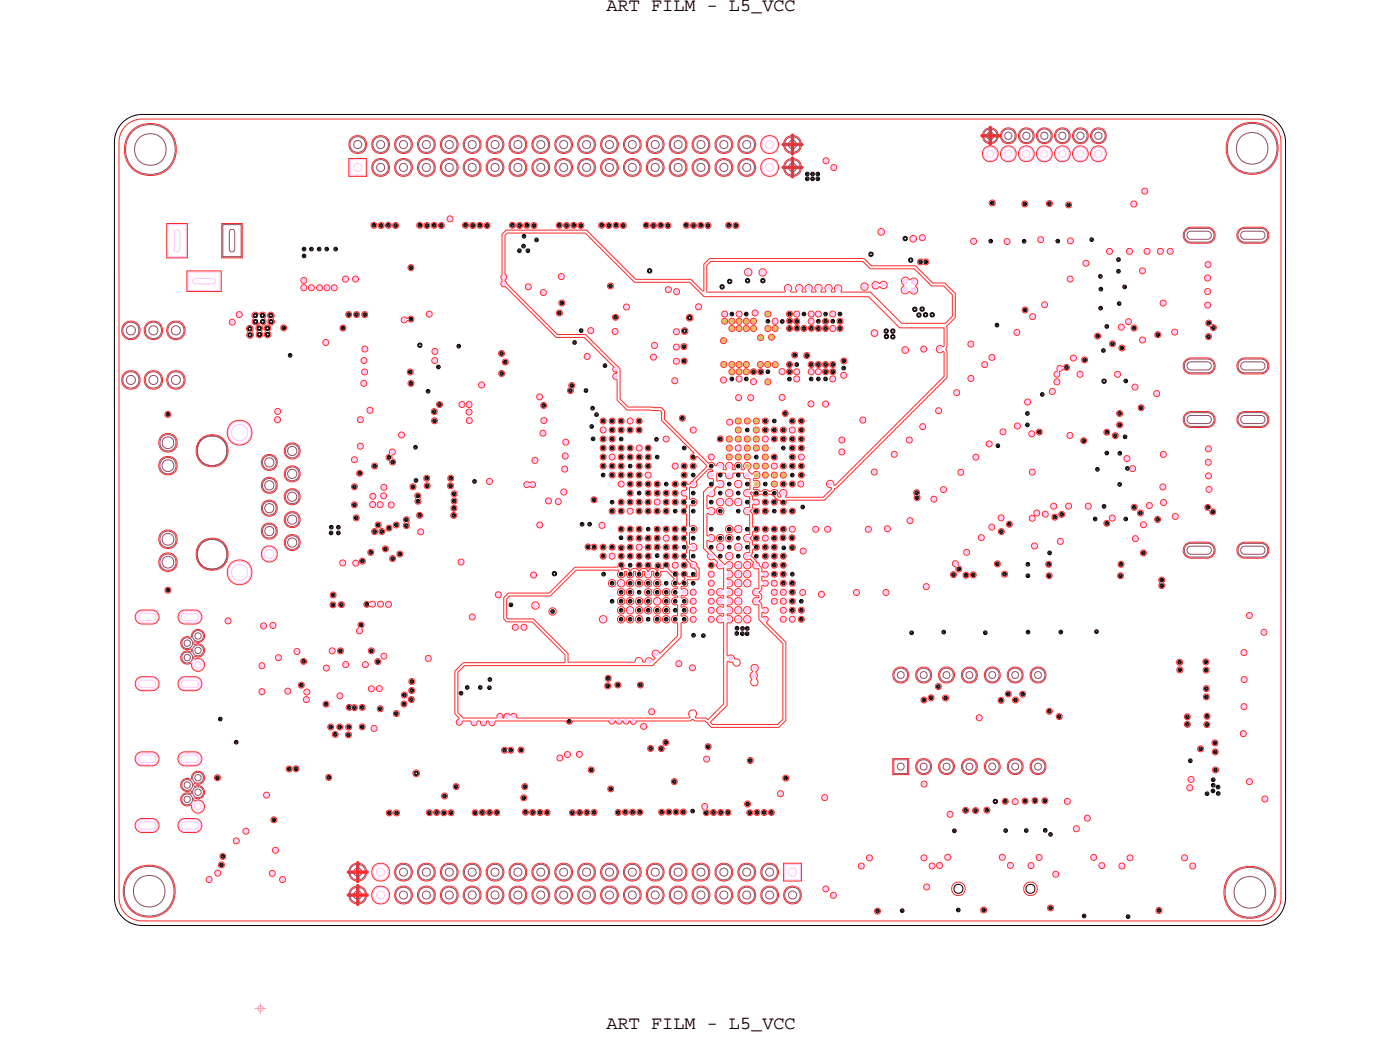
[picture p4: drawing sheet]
<svg xmlns="http://www.w3.org/2000/svg" width="155mm" height="115mm" viewBox="0 0 155 115" stroke-linecap="round" stroke-linejoin="round" font-family="sans-serif">
<defs><g id="words">
<g font-size="2.1">
<text x="67.3" y="1.2">ART FILM - L5_VCC</text>
<text x="67.3" y="114.2">ART FILM - L5_VCC</text>
</g>
</g></defs>
<!-- layer: Board Outline -->
<g fill="none" stroke="#000" stroke-width=".11">
<path d="M13.6 13.6a3.1 3.1 0 0 1 2.2-.9h123.8a3.1 3.1 0 0 1 3.1 3.1v83.9v-.1a3.1 3.1 0 0 1-3.1 3.1h-123.9h.1a3.1 3.1 0 0 1-3.1-3.1v-83.8a3.1 3.1 0 0 1 .9-2.2z"/>
<circle cx="106.4" cy="98.6" r=".5"/>
<circle cx="114.4" cy="98.6" r=".5"/>
</g>
<!-- layer: Nets -->
<g fill="none" stroke="#000" stroke-width=".11">
<path d="M89.4 19.7l.2-.1 .2 .1v.2l-.2 .1-.2-.1zM89.4 19.2l.2-.1 .2 .1v.2l-.2 .1-.2-.1zM89.5 19.8l.1-.1 .1 .2h-.1zM89.5 19.3l.1-.1 .1 .2h-.1zM90 19.7l.2-.1 .2 .1v.2l-.2 .1-.2-.1zM90 19.2l.2-.1 .2 .1v.2l-.2 .1-.2-.1zM90.1 19.8l.1-.1 .1 .2h-.1zM90.1 19.3l.1-.1 .1 .2h-.1zM90.6 19.7l.2-.1 .2 .1v.2l-.2 .1-.2-.1zM90.6 19.2l.2-.1 .2 .1v.2l-.2 .1-.2-.1zM90.7 19.8l.1-.1 .1 .2h-.1zM90.7 19.3l.1-.1 .1 .2h-.1z"/>
<path d="M27.6 36.3l.1-.1 .2 .1 .1 .2-.1 .1-.2 .1-.1-.1-.1-.1zM27.6 37l.2-.1 .1 .1 .1 .2-.1 .1-.1 .1-.2-.1-.1-.1zM27.6 36.4l.1-.1 .2 .1v.2h-.2h-.1zM27.6 37.1l.2-.1 .1 .1v.1l-.1 .1-.2-.1zM28.2 34.8h.1h.2l.1 .2-.1 .2h-.2h-.1l-.1-.2zM28.2 35.5l.2-.1 .1 .1 .1 .2-.1 .2h-.1h-.2l-.1-.2zM28.2 34.9h.1h.2v.2l-.2 .1-.1-.1zM28.2 35.6l.2-.1 .1 .1v.2h-.1h-.2zM28.6 36.3l.2-.1 .2 .1v.1v.2l-.2 .1-.2-.1-.1-.2zM28.6 36.9h.2h.2v.2v.2l-.2 .1-.2-.1v-.2zM28.6 36.4l.2-.1 .1 .1v.1l-.1 .1-.2-.1zM28.7 37h.1h.1v.2l-.1 .1-.1-.1z"/>
<path d="M28.9 34.8h.2h.2l.1 .2-.1 .2h-.2h-.2v-.2zM29 35.5l.2-.1 .1 .1 .1 .2-.1 .2h-.1h-.2l-.1-.2zM29 34.9h.1h.2v.2l-.2 .1-.1-.1zM29 35.6l.2-.1 .1 .1v.2h-.1h-.2zM29.5 36.3l.2-.1 .2 .1v.1v.2l-.2 .1-.2-.1-.1-.2zM29.5 36.9h.2h.2l.1 .2-.1 .2-.2 .1-.2-.1v-.2zM29.6 36.4l.1-.1 .1 .1v.1l-.1 .1-.1-.1zM29.6 37h.1h.1v.2l-.1 .1-.1-.1zM29.9 34.8h.2h.1l.1 .2-.1 .2h-.1h-.2l-.1-.2zM29.9 35.5l.2-.1 .2 .1v.2v.2h-.2h-.2v-.2zM29.9 34.9h.2h.1v.2l-.1 .1-.2-.1zM30 35.6l.1-.1 .1 .1v.2h-.1h-.1z"/>
<path d="M31.3 36.3l.2-.1 .2 .1v.2l-.2 .1-.2-.1zM31.4 36.3h.1l.1 .1-.1 .1zM32 39.3l.2-.1 .2 .1v.2l-.2 .1-.2-.1zM32.1 39.4l.1-.1 .1 .2h-.1zM33.6 28.3l.2-.1 .1 .1v.2l-.1 .1-.2-.1zM33.6 27.5l.2-.1 .1 .1v.2l-.1 .1-.2-.1zM33.7 28.4l.1-.1v.1v.1zM33.7 27.6l.1-.1v.2zM34.4 27.5l.2-.1 .1 .1v.2l-.1 .1-.2-.1zM34.5 27.6l.1-.1 .1 .2h-.1zM35.2 27.5l.2-.1 .2 .1v.2l-.2 .1-.2-.1zM35.3 27.6l.1-.1 .1 .2h-.1z"/>
<path d="M36.1 27.5l.2-.1 .1 .1v.2l-.1 .1-.2-.1zM36.2 27.6l.1-.1 .1 .2h-.1zM37.1 27.5l.2-.1 .1 .1v.2l-.1 .1-.2-.1zM37.2 27.6l.1-.1v.2zM37.9 36.3l.2-.1 .2 .1v.2l-.2 .1-.2-.1zM38 36.4l.1-.1 .1 .1-.1 .1zM38.5 34.8l.2-.1 .2 .1v.2l-.2 .1-.2-.1zM38.6 34.9l.1-.1 .1 .2h-.1zM39.4 34.8l.2-.1 .1 .1v.2l-.1 .1-.2-.1zM39.5 34.9l.1-.1 .1 .2h-.1zM40.3 34.8l.2-.1 .2 .1v.2l-.2 .1-.2-.1zM40.4 34.9l.1-.1 .1 .2h-.1z"/>
<path d="M41.3 24.9l.2-.1 .2 .1v.2l-.2 .1-.2-.1zM41.4 24.9h.1l.1 .1-.1 .1zM42.1 24.9l.2-.1 .2 .1v.2l-.2 .1-.2-.1zM42.2 25l.1-.1 .1 .2h-.1zM42.9 24.9l.2-.1 .2 .1v.2l-.2 .1-.2-.1zM43 24.9h.1l.1 .1-.1 .1zM43.7 24.9l.2-.1 .2 .1v.2l-.2 .1-.2-.1zM43.8 25l.1-.1 .1 .2h-.1zM45.4 35.3l.2-.1 .2 .1v.2l-.2 .1-.2-.1zM45.4 29.6l.2-.1 .2 .1v.2l-.2 .1-.2-.1zM45.5 35.4l.1-.1 .1 .2h-.1zM45.5 29.6h.1l.1 .1-.1 .1z"/>
<path d="M46.4 24.9l.2-.1 .2 .1v.2l-.2 .1-.2-.1zM46.4 38.1h.2h.2v.2v.2h-.2h-.2v-.2zM46.5 38.2h.1h.1v.2l-.1 .1-.1-.1zM46.5 24.9h.1l.1 .1-.1 .1zM47.2 24.9l.2-.1 .2 .1v.2l-.2 .1-.2-.1zM47.3 25l.1-.1 .1 .2h-.1zM48 24.9l.2-.1 .2 .1v.2l-.2 .1-.2-.1zM48.1 24.9h.1l.1 .1-.1 .1zM48.8 24.9l.2-.1 .2 .1v.2l-.2 .1-.2-.1zM48.9 25l.1-.1 .1 .2h-.1zM50.7 38.3l.2-.1 .2 .1v.2l-.2 .1-.2-.1zM50.8 38.4l.1-.1 .1 .2h-.1z"/>
<path d="M51.5 24.9l.2-.1 .2 .1v.2l-.2 .1-.2-.1zM51.6 24.9h.1l.1 .1-.1 .1zM52.3 24.9l.2-.1 .2 .1v.2l-.2 .1-.2-.1zM52.4 25l.1-.1 .1 .2h-.1zM53.1 24.9l.2-.1 .2 .1v.2l-.2 .1-.2-.1zM53.2 24.9h.1l.1 .1-.1 .1zM53.9 24.9l.2-.1 .2 .1v.2l-.2 .1-.2-.1zM54 25l.1-.1 .1 .2h-.1zM55.5 39.1l.2-.1 .2 .1v.2l-.2 .1-.2-.1zM55.6 39.2l.1-.1 .1 .2h-.1zM56.7 24.9l.2-.1 .2 .1v.2l-.2 .1-.2-.1zM56.8 24.9h.1l.1 .1-.1 .1z"/>
<path d="M57.5 27.7l.2-.1 .1 .1v.2l-.1 .1-.2-.1zM57.5 24.9l.2-.1 .2 .1v.2l-.2 .1-.2-.1zM57.6 27.8l.1-.1v.2zM57.6 25l.1-.1 .1 .2h-.1zM57.9 27.2l.2-.1 .2 .1v.2l-.2 .1-.2-.1zM58 26.1l.2-.1 .1 .1v.2l-.1 .1-.2-.1zM58 27.3l.1-.1 .1 .2h-.1zM58.1 26.2l.1-.1 .1 .2h-.1zM58.3 24.9l.2-.1 .2 .1v.2l-.2 .1-.2-.1zM58.4 24.9h.1l.1 .1-.1 .1zM58.4 27.7l.2-.1 .2 .1v.2l-.2 .1-.2-.1zM58.5 27.8l.1-.1 .1 .2h-.1z"/>
<path d="M59.1 24.9l.2-.1 .2 .1v.2l-.2 .1-.2-.1zM59.2 25l.1-.1 .1 .2h-.1zM59.4 26.5l.2-.1 .1 .1v.2l-.1 .1-.2-.1zM59.5 26.6l.1-.1v.2zM61.9 24.9l.2-.1 .2 .1v.2l-.2 .1-.2-.1zM61.9 34.6l.2-.1 .2 .1v.2l-.2 .1-.2-.1zM62 24.9h.1l.1 .1-.1 .1zM62 34.7l.1-.1 .1 .2h-.1zM62.2 33.5l.2-.1 .1 .1v.2l-.1 .1-.2-.1zM62.3 33.6l.1-.1 .1 .2h-.1zM62.7 24.9l.2-.1 .2 .1v.2l-.2 .1-.2-.1zM62.8 25l.1-.1 .1 .2h-.1z"/>
<path d="M63.5 24.9l.2-.1 .2 .1v.2l-.2 .1-.2-.1zM63.6 24.9h.1l.1 .1-.1 .1zM63.6 37.9l.2-.1 .2 .1v.2l-.2 .1-.2-.1zM63.7 38l.1-.1 .1 .2h-.1zM64.3 24.9l.2-.1 .2 .1v.2l-.2 .1-.2-.1zM64.3 36.6l.2-.1 .2 .1v.2l-.2 .1-.2-.1zM64.4 25l.1-.1 .1 .2h-.1zM64.4 36.6h.1l.1 .1-.1 .1zM66.6 24.9l.2-.1 .2 .1v.2l-.2 .1-.2-.1zM66.7 24.9h.1l.1 .1-.1 .1zM67.4 24.9l.2-.1 .2 .1v.2l-.2 .1-.2-.1zM67.5 25l.1-.1 .1 .2h-.1z"/>
<path d="M67.6 31.6l.2-.1 .1 .1v.2l-.1 .1-.2-.1zM67.7 31.7l.1-.1 .1 .2h-.1zM68.1 35.1l.2-.1 .2 .1v.2l-.2 .1-.2-.1zM68.2 24.9l.2-.1 .2 .1v.2l-.2 .1-.2-.1zM68.2 35.2l.1-.1 .1 .2h-.1zM68.3 24.9h.1l.1 .1-.1 .1zM69 24.9l.2-.1 .2 .1v.2l-.2 .1-.2-.1zM69.1 25l.1-.1 .1 .2h-.1zM71.6 24.9l.1-.1 .2 .1v.2l-.2 .1-.1-.1zM71.6 24.9h.1l.1 .1-.1 .1zM71.9 29.9l.2-.1 .2 .1v.2v.1l-.2 .1-.2-.1v-.1zM72 30l.1-.1 .1 .1v.1l-.1 .1-.1-.1z"/>
<path d="M72.4 24.9l.1-.1 .2 .1v.2l-.2 .1-.1-.1zM72.4 25l.1-.1 .1 .2h-.1zM73.2 24.9l.1-.1 .2 .1v.2l-.2 .1-.1-.1zM73.2 24.9h.1l.1 .1-.1 .1zM74 24.9l.1-.1 .2 .1v.2l-.2 .1-.1-.1zM74 25l.1-.1 .1 .2h-.1zM75.7 38.4l.2-.1 .2 .1v.2l-.2 .1-.2-.1zM75.8 40l.1-.1 .2 .1v.2l-.2 .1-.1-.1zM75.8 36.6l.2-.1 .2 .1v.1v.2l-.2 .1-.2-.1v-.2zM75.8 38.4h.1l.1 .1-.1 .1zM75.9 36.7l.1-.1 .1 .1v.1l-.1 .1-.1-.1zM76 24.9l.2-.1 .2 .1v.2l-.2 .1-.2-.1z"/>
<path d="M76.1 24.9h.1l.1 .1-.1 .1zM76.4 35.1l.2-.1 .1 .1 .1 .2-.1 .1-.1 .1-.2-.1-.1-.1zM76.4 35.2l.2-.1 .1 .1v.1l-.1 .1-.2-.1zM76.8 24.9l.2-.1 .2 .1v.2l-.2 .1-.2-.1zM76.9 25l.1-.1 .1 .2h-.1zM77.6 24.9l.2-.1 .2 .1v.2l-.2 .1-.2-.1zM77.7 24.9h.1l.1 .1-.1 .1zM78.4 24.9l.2-.1 .2 .1v.2l-.2 .1-.2-.1zM78.5 25l.1-.1 .1 .2h-.1zM80 31.7l.2-.1 .1 .1 .1 .1-.1 .2-.1 .1-.2-.1-.1-.2zM80 31.8l.2-.1 .1 .1v.1l-.1 .1-.2-.1zM80.7 24.9l.2-.1 .2 .1v.2l-.2 .1-.2-.1z"/>
<path d="M80.8 24.9h.1l.1 .1-.1 .1zM80.8 31.1l.2-.1 .2 .1v.1v.2l-.2 .1-.2-.1v-.2zM80.9 31.1h.1h.1v.2l-.1 .1-.1-.1zM81.1 34.7l.1-.1 .2 .1v.2l-.2 .1-.1-.1zM81.1 34.8l.1-.1 .1 .2h-.1zM81.5 24.9l.2-.1 .2 .1v.2l-.2 .1-.2-.1zM81.6 25l.1-.1 .1 .2h-.1zM82.7 34.7l.1-.1 .2 .1v.2l-.2 .1-.1-.1zM82.7 34.8l.1-.1 .1 .2h-.1zM82.8 31l.2-.1 .2 .1v.1v.2l-.2 .1-.2-.1-.1-.2zM82.8 31.1l.2-.1 .1 .1v.1l-.1 .1-.2-.1zM84.5 31l.2-.1 .2 .1v.1v.2l-.2 .1-.2-.1-.1-.2z"/>
<path d="M84.5 31.1l.2-.1 .1 .1v.1l-.1 .1-.2-.1zM85.1 35.5l.1-.1 .2 .1v.2l-.2 .1-.1-.1zM85.1 35.6l.1-.1 .1 .2h-.1zM86.7 35.6l.1-.1 .2 .1v.2l-.2 .1-.1-.1zM86.7 35.6h.1l.1 .1-.1 .1zM87.5 36.3l.1-.1 .2 .1v.2l-.2 .1-.1-.1zM87.5 34.7l.1-.1 .2 .1v.2l-.2 .1-.1-.1zM87.5 35.5l.2-.1 .1 .1v.2l-.1 .1-.2-.1zM87.5 36.4l.1-.1 .1 .2h-.1zM87.5 34.8l.1-.1 .1 .2h-.1zM87.6 35.6l.1-.1v.2zM88 39.3l.2-.1 .2 .1v.2l-.2 .1-.2-.1z"/>
<path d="M88.1 39.3h.1l.1 .1-.1 .1zM88.3 35.6l.1-.1 .2 .1v.2l-.2 .1-.1-.1zM88.3 36.3l.2-.1 .1 .1v.2l-.1 .1-.2-.1zM88.3 35.6h.1l.1 .1-.1 .1zM88.4 36.4l.1-.1 .1 .2h-.1zM89.1 36.3l.1-.1 .2 .1v.2l-.2 .1-.1-.1zM89.1 34.7l.1-.1 .2 .1v.2l-.2 .1-.1-.1zM89.1 36.4l.1-.1 .1 .2h-.1zM89.1 34.8l.1-.1 .1 .2h-.1zM89.4 39.4l.2-.2 .1 .2v.1l-.1 .2-.2-.2zM89.5 39.4l.1-.1v.2v.1zM89.9 36.3l.2-.1 .1 .1v.2l-.1 .1-.2-.1z"/>
<path d="M90 36.4l.1-.1 .1 .2h-.1zM90.7 36.3l.1-.1 .2 .1v.2l-.2 .1-.1-.1zM90.7 35.5l.1-.1 .2 .1v.2l-.2 .1-.1-.1zM90.7 36.4l.1-.1 .1 .2h-.1zM90.7 35.6l.1-.1 .1 .2h-.1zM91.5 36.3l.1-.1 .2 .1v.2l-.2 .1-.1-.1zM91.5 35.5l.1-.1 .2 .1v.2l-.2 .1-.1-.1zM91.5 34.7l.1-.1 .2 .1v.2l-.2 .1-.1-.1zM91.5 36.4l.1-.1 .1 .2h-.1zM91.5 35.6l.1-.1 .1 .2h-.1zM91.5 34.8l.1-.1 .1 .2h-.1zM92.3 35.5l.1-.1 .2 .1v.2l-.2 .1-.1-.1z"/>
<path d="M92.3 35.6l.1-.1 .1 .2h-.1zM93.1 36.3l.1-.1 .2 .1v.2l-.2 .1-.1-.1zM93.1 35.5l.1-.1 .2 .1v.2l-.2 .1-.1-.1zM93.1 34.7l.1-.1 .2 .1v.2l-.2 .1-.1-.1zM93.1 36.4l.1-.1 .1 .2h-.1zM93.1 35.6l.1-.1 .1 .2h-.1zM93.1 34.8l.1-.1 .1 .2h-.1zM93.5 39.9l.2-.1 .2 .1v.2l-.2 .1-.2-.1zM93.6 40l.1-.1 .1 .2h-.1zM96.5 28h.2h.2v.2v.2l-.2 .1-.2-.1-.1-.2zM96.5 28.1h.2h.1v.2l-.1 .1-.2-.1zM98.2 36.6l.2-.1 .2 .1v.1v.2l-.2 .1-.2-.1-.1-.2z"/>
<path d="M98.2 37.2l.2-.1 .2 .1v.1v.2l-.2 .1-.2-.1v-.2zM98.2 36.7l.2-.1 .1 .1v.1l-.1 .1-.2-.1zM98.3 37.3l.1-.1 .1 .1v.1l-.1 .1-.1-.1zM98.9 36.6l.2-.1 .2 .1v.1v.2l-.2 .1-.2-.1v-.2zM98.9 37.2l.2-.1 .2 .1v.2v.1l-.2 .1-.2-.1v-.1zM99 36.7l.1-.1 .1 .1v.1l-.1 .1-.1-.1zM99 37.3l.1-.1 .1 .1v.1l-.1 .1-.1-.1zM100.3 26.3l.2-.1 .2 .1v.2v.1l-.2 .1-.2-.1-.1-.1zM100.3 26.4l.2-.1 .1 .1v.1l-.1 .1-.2-.1zM100.9 28.7l.2-.1 .2 .1v.2v.1l-.2 .1-.2-.1-.1-.1zM101 28.8l.1-.1 .1 .1v.1l-.1 .1-.1-.1zM101.4 34.2l.1-.1 .2 .1 .1 .1-.1 .2-.2 .1-.1-.1-.1-.2z"/>
<path d="M101.4 34.2h.1h.2v.2l-.2 .1-.1-.1zM101.8 34.8l.2-.1 .2 .1v.2v.1l-.2 .1-.2-.1v-.1zM101.9 34.9l.1-.1 .1 .1v.1l-.1 .1-.1-.1zM102 29l.2-.1 .2 .1v.2l-.2 .1-.2-.1zM102.1 29h.1l.1 .1-.1 .1zM102.2 34.1h.2h.1l.1 .2-.1 .2h-.1h-.2l-.1-.2zM102.2 34.2l.2-.1 .1 .1v.2h-.1h-.2zM102.6 34.8l.1-.1 .2 .1 .1 .1-.1 .2-.2 .1-.1-.1-.1-.2zM102.6 29l.2-.1 .1 .1v.2l-.1 .1-.2-.1zM102.6 34.9l.1-.1 .2 .1v.1l-.2 .1-.1-.1zM102.7 29h.1l.1 .1-.1 .1zM103.3 34.8l.2-.1 .2 .1v.1v.2l-.2 .1-.2-.1-.1-.2z"/>
<path d="M103.3 34.9l.2-.1 .1 .1v.1l-.1 .1-.2-.1zM109.8 26.7l.2-.1 .2 .1v.2l-.2 .1-.2-.1zM109.9 26.7h.1l.1 .1-.1 .1zM110 22.4l.1-.1 .2 .1v.2l-.2 .1-.1-.1zM110.1 22.5v-.1l.1 .2h-.1zM110.5 36l.2-.1 .1 .1v.2l-.1 .1-.2-.1zM110.6 36h.1l.1 .1-.1 .1zM113.5 26.7l.2-.1 .2 .1v.2l-.2 .1-.2-.1zM113.6 22.5l.2-.1 .1 .1v.2l-.1 .1-.2-.1zM113.6 26.7h.1l.1 .1-.1 .1zM113.6 34.3l.2-.1 .2 .1v.2l-.2 .1-.2-.1zM113.7 22.6l.1-.1v.2z"/>
<path d="M113.7 34.3h.1l.1 .1-.1 .1zM116.3 22.5l.2-.1 .2 .1v.2l-.2 .1-.2-.1zM116.4 22.5h.1l.1 .1-.1 .1zM117.2 26.7l.2-.1 .2 .1v.2l-.2 .1-.2-.1zM117.3 26.7h.1l.1 .1-.1 .1zM118.4 22.6l.2-.1 .2 .1v.2l-.2 .1-.2-.1zM118.5 22.7l.1-.1 .1 .2h-.1zM120.2 39.8l.2-.1 .2 .1v.2l-.2 .1-.2-.1zM120.3 39.9l.1-.1 .1 .2h-.1zM121 26.5l.2-.1 .2 .1v.2l-.2 .1-.2-.1zM121.1 26.5h.1l.1 .1-.1 .1zM121.7 37.2l.1-.1 .2 .1v.2l-.2 .1-.1-.1z"/>
<path d="M121.7 37.2h.1l.1 .1-.1 .1zM122 30.6l.1-.1 .2 .1v.2l-.2 .1-.1-.1zM122 34.1l.2-.1 .1 .1v.2l-.1 .1-.2-.1zM122 32l.2-.1 .2 .1v.2l-.2 .1-.2-.1zM122.1 30.6l.1 .1-.1 .1zM122.1 34.1h.1l.1 .1-.1 .1zM122.1 32h.1l.1 .1-.1 .1zM122.3 38.8l.2-.1 .2 .1v.2l-.2 .1-.2-.1zM122.4 38.8h.1l.1 .1-.1 .1zM122.7 36.1l.2-.1 .1 .1v.2l-.1 .1-.2-.1zM122.8 36.2l.1-.1v.2zM123.3 38.1l.2-.2 .2 .2v.1l-.2 .2-.2-.2z"/>
<path d="M123.4 38.1l.1-.1 .1 .2-.1 .1zM124 28.7l.2-.1 .1 .1v.2l-.1 .1-.2-.1zM124 30l.2-.1 .1 .1v.2l-.1 .1-.2-.1zM124 33.6l.2-.1 .2 .1v.2l-.2 .1-.2-.1zM124.1 28.8l.1-.1v.2zM124.1 30.1l.1-.1v.2zM124.1 33.6h.1l.1 .1-.1 .1zM124.4 38.5l.1-.1 .2 .1v.2l-.2 .1-.1-.1zM124.4 38.6l.1-.1 .1 .2h-.1zM124.7 31.7l.1-.1 .2 .1v.2l-.2 .1-.1-.1zM124.7 31.8l.1-.1 .1 .2h-.1zM125.7 36.3l.2-.1 .2 .1v.2l-.2 .1-.2-.1z"/>
<path d="M125.8 36.4l.1-.1 .1 .1-.1 .1zM128.3 37l.2-.1 .2 .1v.2l-.2 .1-.2-.1zM128.4 37.1l.1-.1 .1 .2h-.1zM134 37.3l.1-.2 .2 .2v.1l-.2 .2-.1-.2zM134 35.8l.2-.2 .1 .2v.1l-.1 .2-.2-.2zM134.1 37.3v-.1l.1 .2-.1 .1zM134.1 35.8l.1-.1 .1 .2-.1 .1zM134.5 36.3l.2-.2 .2 .2v.1l-.2 .2-.2-.2zM134.6 36.3l.1-.1 .1 .2-.1 .1zM18.5 45.9l.1-.1 .2 .1v.2l-.2 .1-.1-.1zM18.5 45.9h.1l.1 .1-.1 .1zM36.6 59l.1-.1 .2 .1v.2l-.2 .1-.1-.1z"/>
<path d="M36.6 58.4l.2-.1 .2 .1v.2l-.2 .1-.2-.1zM36.7 59.1v-.1l.1 .2h-.1zM36.7 58.5l.1-.1 .1 .1-.1 .1zM37.4 58.4l.2-.1 .1 .1v.2l-.1 .1-.2-.1zM37.4 59l.2-.1 .1 .1v.2l-.1 .1-.2-.1zM37.5 58.5l.1-.1 .1 .1-.1 .1zM37.5 59.1l.1-.1 .1 .2h-.1zM39.2 53.9l.1-.1 .2 .1v.2l-.2 .1-.1-.1zM39.2 55.9l.1-.1 .2 .1v.2l-.2 .1-.1-.1zM39.2 54l.1-.1 .1 .2h-.1zM39.2 56l.1-.1 .1 .2h-.1zM39.4 57.4l.1-.1 .2 .1v.2l-.2 .1-.1-.1z"/>
<path d="M39.5 57.4l.1 .1-.1 .1zM39.7 52.4l.2-.1 .2 .1v.2l-.2 .1-.2-.1zM39.8 52.5l.1-.1 .1 .2h-.1zM41.4 58.9l.2-.1 .2 .1v.2l-.2 .1-.2-.1zM41.4 51.6l.2-.1 .2 .1v.2l-.2 .1-.2-.1zM41.5 58.9h.1l.1 .1-.1 .1zM41.5 51.7l.1-.1 .1 .2h-.1zM41.8 58.1l.2-.1 .2 .1v.2l-.2 .1-.2-.1zM41.9 58.2l.1-.1 .1 .2h-.1zM42.2 58.9l.2-.1 .2 .1v.2l-.2 .1-.2-.1zM42.3 58.9h.1l.1 .1-.1 .1zM43 58.5l.2-.1 .2 .1v.2l-.2 .1-.2-.1z"/>
<path d="M43 50.7l.2-.2 .2 .2v.1l-.2 .2-.2-.2zM43.1 58.6l.1-.1 .1 .1-.1 .1zM43.1 50.7h.1l.1 .1-.1 .1zM43.4 51.2l.2-.1 .2 .1v.2l-.2 .1-.2-.1zM43.5 51.2h.1l.1 .1-.1 .1zM43.8 58.1l.2-.1 .2 .1v.2l-.2 .1-.2-.1zM43.9 58.2l.1-.1 .1 .2h-.1zM44.9 57.6l.2-.1 .2 .1v.2l-.2 .1-.2-.1zM44.9 58.2l.2-.1 .2 .1v.2l-.2 .1-.2-.1zM45 57.6h.1l.1 .1-.1 .1zM45 58.3l.1-.1 .1 .2h-.1zM45.4 41.2l.1-.1 .2 .1v.2l-.2 .1-.1-.1z"/>
<path d="M45.4 42.4l.2-.1 .2 .1v.2l-.2 .1-.2-.1zM45.4 41.2h.1l.1 .1-.1 .1zM45.5 42.5l.1-.1 .1 .2h-.1zM45.7 53.9l.1-.1 .2 .1v.2l-.2 .1-.1-.1zM45.8 54v-.1l.1 .2h-.1zM45.9 49.5l.2-.1 .2 .1v.2l-.2 .1-.2-.1zM46 53.2l.2-.1 .2 .1v.2l-.2 .1-.2-.1zM46 49.6l.1-.1 .1 .2h-.1zM46.1 53.3l.1-.1 .1 .2h-.1zM46.2 54.9l.2-.1 .2 .1v.2l-.2 .1-.2-.1zM46.2 55.5l.2-.1 .2 .1v.2l-.2 .1-.2-.1zM46.3 55l.1-.1 .1 .2h-.1z"/>
<path d="M46.3 55.6l.1-.1 .1 .2h-.1zM46.4 57.1l.2-.1 .2 .1v.2l-.2 .1-.2-.1zM46.5 57.1h.1l.1 .1-.1 .1zM47.2 53l.2-.1 .1 .1v.2l-.1 .1-.2-.1zM47.2 53.8l.2-.1 .2 .1v.2l-.2 .1-.2-.1zM47.3 53h.1l.1 .1-.1 .1zM47.3 53.9l.1-.1 .1 .2h-.1zM47.3 43.3l.2-.1 .2 .1v.2l-.2 .1-.2-.1zM47.4 43.4l.1-.1 .1 .2h-.1zM48 45.6l.2-.1 .2 .1v.2l-.2 .1-.2-.1zM48 46.6l.2-.1 .2 .1v.2l-.2 .1-.2-.1zM48.1 45.6h.1l.1 .1-.1 .1z"/>
<path d="M48.1 46.6h.1l.1 .1-.1 .1zM48.5 40.6l.2-.1 .1 .1v.2l-.1 .1-.2-.1zM48.6 40.7l.1-.1 .1 .2h-.1zM48.6 44.8l.2-.1 .2 .1v.2l-.2 .1-.2-.1zM48.7 44.8h.1l.1 .1-.1 .1zM49.8 53.8l.2-.1 .2 .1v.2l-.2 .1-.2-.1zM49.9 53l.1-.1 .2 .1v.2l-.2 .1-.1-.1zM49.9 53.9l.1-.1 .1 .2h-.1zM49.9 53h.1l.1 .1-.1 .1zM50.2 57.1l.2-.1 .1 .1v.2l-.1 .1-.2-.1zM50.2 56.3l.2-.1 .2 .1v.2l-.2 .1-.2-.1zM50.2 55.5l.2-.1 .2 .1v.2l-.2 .1-.2-.1z"/>
<path d="M50.2 54.7l.2-.1 .2 .1v.2l-.2 .1-.2-.1zM50.3 57.1h.1l.1 .1-.1 .1zM50.3 56.3h.1l.1 .1-.1 .1zM50.3 55.5h.1l.1 .1-.1 .1zM50.3 54.7h.1l.1 .1-.1 .1zM52.5 53.3l.2-.1 .2 .1v.2l-.2 .1-.2-.1zM52.6 53.4l.1-.1 .1 .2h-.1zM55.5 41.3l.2-.1 .2 .1v.2l-.2 .1-.2-.1zM55.6 41.4l.1-.1 .1 .2h-.1zM55.9 40.1l.2-.1 .2 .1v.2l-.2 .1-.2-.1zM56 40.1h.1l.1 .1-.1 .1zM60.2 44.9l.1-.1 .2 .1v.2l-.2 .1-.1-.1z"/>
<path d="M60.3 44.9l.1 .1-.1 .1zM63.1 43.2l.2-.1 .2 .1v.2l-.2 .1-.2-.1zM63.2 43.3l.1-.1 .1 .2h-.1zM63.3 42.7l.2-.1 .2 .1v.2l-.2 .1-.2-.1zM63.4 42.7h.1l.1 .1-.1 .1zM64.4 58.1l.2-.1 .2 .1v.2l-.2 .1-.2-.1zM64.5 58.1h.1l.1 .1-.1 .1zM64.9 43.2l.1-.1 .2 .1v.2l-.2 .1-.1-.1zM65 43.3v-.1l.1 .2h-.1zM65.3 58.1l.2-.1 .1 .1v.2l-.1 .1-.2-.1zM65.4 58.1h.1v.1v.1zM65.5 47.2l.2-.1 .2 .1v.2l-.2 .1-.2-.1z"/>
<path d="M65.6 47.3l.1-.1 .1 .2h-.1zM65.6 45.2l.2-.1 .2 .1v.2l-.2 .1-.2-.1zM65.7 48.6l.1-.1 .2 .1v.2l-.2 .1-.1-.1zM65.7 45.2h.1l.1 .1-.1 .1zM65.7 48.6h.1l.1 .1-.1 .1zM65.8 55.4l.1-.2 .2 .2v.1l-.2 .2-.1-.2zM65.8 55.4l.1-.1 .1 .2-.1 .1zM66 45.9l.2-.1 .2 .1v.2l-.2 .1-.2-.1zM66.1 46l.1-.1 .1 .2h-.1zM66.8 48.6l.1-.1 .2 .1v.2l-.2 .1-.1-.1zM66.8 49.6l.1-.1 .2 .1v.2l-.2 .1-.1-.1zM66.8 51.6l.1-.1 .2 .1v.2l-.2 .1-.1-.1z"/>
<path d="M66.8 50.6l.1-.1 .2 .1v.2l-.2 .1-.1-.1zM66.8 46.6l.1-.1 .2 .1v.2l-.2 .1-.1-.1zM66.8 52.6l.1-.1 .2 .1v.2l-.2 .1-.1-.1zM66.9 48.7v-.1l.1 .2h-.1zM66.9 49.7v-.1l.1 .2h-.1zM66.9 51.7v-.1l.1 .2h-.1zM66.9 50.7v-.1l.1 .2h-.1zM66.9 46.7v-.1l.1 .2h-.1zM66.9 52.7v-.1l.1 .2h-.1zM67 40.5l.2-.1 .1 .1v.2l-.1 .1-.2-.1zM67.1 40.5h.1v.1v.1zM67.8 56.6l.1-.1 .2 .1v.2l-.2 .1-.1-.1z"/>
<path d="M67.8 47.6l.1-.1 .2 .1v.2l-.2 .1-.1-.1zM67.8 48.6l.1-.1 .2 .1v.2l-.2 .1-.1-.1zM67.8 49.6l.1-.1 .2 .1v.2l-.2 .1-.1-.1zM67.8 52.6l.1-.1 .2 .1v.2l-.2 .1-.1-.1zM67.8 51.6l.1-.1 .2 .1v.2l-.2 .1-.1-.1zM67.8 46.6l.1-.1 .2 .1v.2l-.2 .1-.1-.1zM67.8 55.6l.1-.1 .2 .1v.2l-.2 .1-.1-.1zM67.9 56.7v-.1l.1 .2h-.1zM67.9 47.7v-.1l.1 .2h-.1zM67.9 48.7v-.1l.1 .2h-.1zM67.9 49.7v-.1l.1 .2h-.1zM67.9 52.7v-.1l.1 .2h-.1z"/>
<path d="M67.9 51.7v-.1l.1 .2h-.1zM67.9 46.7v-.1l.1 .2h-.1zM67.9 55.7v-.1l.1 .2h-.1zM68.7 59.6l.2-.1 .2 .1v.2l-.2 .1-.2-.1zM68.8 58.6l.1-.1 .2 .1v.2l-.2 .1-.1-.1zM68.8 56.6l.1-.1 .2 .1v.2l-.2 .1-.1-.1zM68.8 47.6l.1-.1 .2 .1v.2l-.2 .1-.1-.1zM68.8 51.6l.1-.1 .2 .1v.2l-.2 .1-.1-.1zM68.8 50.6l.1-.1 .2 .1v.2l-.2 .1-.1-.1zM68.8 49.6l.1-.1 .2 .1v.2l-.2 .1-.1-.1zM68.8 46.6l.1-.1 .2 .1v.2l-.2 .1-.1-.1zM68.8 52.6l.1-.1 .2 .1v.2l-.2 .1-.1-.1z"/>
<path d="M68.8 55.6l.1-.1 .2 .1v.2l-.2 .1-.1-.1zM68.8 48.6l.1-.1 .2 .1v.2l-.2 .1-.1-.1zM68.8 59.6h.1l.1 .1-.1 .1zM68.9 58.7v-.1l.1 .2h-.1zM68.9 56.7v-.1l.1 .2h-.1zM68.9 47.7v-.1l.1 .2h-.1zM68.9 51.7v-.1l.1 .2h-.1zM68.9 50.7v-.1l.1 .2h-.1zM68.9 49.7v-.1l.1 .2h-.1zM68.9 46.7v-.1l.1 .2h-.1zM68.9 52.7v-.1l.1 .2h-.1zM68.9 55.7v-.1l.1 .2h-.1z"/>
<path d="M68.9 48.7v-.1l.1 .2h-.1zM69.8 52.6l.1-.1 .2 .1v.2l-.2 .1-.1-.1zM69.8 58.6l.1-.1 .2 .1v.2l-.2 .1-.1-.1zM69.8 59.6l.1-.1 .2 .1v.2l-.2 .1-.1-.1zM69.8 54.6l.1-.1 .2 .1v.2l-.2 .1-.1-.1zM69.8 53.6l.1-.1 .2 .1v.2l-.2 .1-.1-.1zM69.8 50.6l.1-.1 .2 .1v.2l-.2 .1-.1-.1zM69.8 49.6l.1-.1 .2 .1v.2l-.2 .1-.1-.1zM69.8 47.6l.1-.1 .2 .1v.2l-.2 .1-.1-.1zM69.8 55.6l.1-.1 .2 .1v.2l-.2 .1-.1-.1zM69.8 51.6l.1-.1 .2 .1v.2l-.2 .1-.1-.1zM69.9 52.7v-.1l.1 .2h-.1z"/>
<path d="M69.9 58.7v-.1l.1 .2h-.1zM69.9 59.7v-.1l.1 .2h-.1zM69.9 54.7v-.1l.1 .2h-.1zM69.9 53.7v-.1l.1 .2h-.1zM69.9 50.7v-.1l.1 .2h-.1zM69.9 49.7v-.1l.1 .2h-.1zM69.9 47.7v-.1l.1 .2h-.1zM69.9 55.7v-.1l.1 .2h-.1zM69.9 51.7v-.1l.1 .2h-.1zM70.8 58.6l.1-.1 .2 .1v.2l-.2 .1-.1-.1zM70.8 59.6l.1-.1 .2 .1v.2l-.2 .1-.1-.1zM70.8 53.6l.1-.1 .2 .1v.2l-.2 .1-.1-.1z"/>
<path d="M70.8 52.6l.1-.1 .2 .1v.2l-.2 .1-.1-.1zM70.8 51.6l.1-.1 .2 .1v.2l-.2 .1-.1-.1zM70.8 50.6l.1-.1 .2 .1v.2l-.2 .1-.1-.1zM70.8 47.6l.1-.1 .2 .1v.2l-.2 .1-.1-.1zM70.8 46.6l.1-.1 .2 .1v.2l-.2 .1-.1-.1zM70.8 55.6l.1-.1 .2 .1v.2l-.2 .1-.1-.1zM70.8 56.6l.1-.1 .2 .1v.2l-.2 .1-.1-.1zM70.8 54.6l.1-.1 .2 .1v.2l-.2 .1-.1-.1zM70.9 58.7v-.1l.1 .2h-.1zM70.9 59.7v-.1l.1 .2h-.1zM70.9 53.7v-.1l.1 .2h-.1zM70.9 52.7v-.1l.1 .2h-.1z"/>
<path d="M70.9 51.7v-.1l.1 .2h-.1zM70.9 50.7v-.1l.1 .2h-.1zM70.9 47.7v-.1l.1 .2h-.1zM70.9 46.7v-.1l.1 .2h-.1zM70.9 55.7v-.1l.1 .2h-.1zM70.9 56.7v-.1l.1 .2h-.1zM70.9 54.7v-.1l.1 .2h-.1zM71.8 56.6l.1-.1 .2 .1v.2l-.2 .1-.1-.1zM71.8 53.6l.1-.1 .2 .1v.2l-.2 .1-.1-.1zM71.8 59.6l.1-.1 .2 .1v.2l-.2 .1-.1-.1zM71.8 55.6l.1-.1 .2 .1v.2l-.2 .1-.1-.1zM71.8 54.6l.1-.1 .2 .1v.2l-.2 .1-.1-.1z"/>
<path d="M71.8 51.6l.1-.1 .2 .1v.2l-.2 .1-.1-.1zM71.8 50.6l.1-.1 .2 .1v.2l-.2 .1-.1-.1zM71.8 49.6l.1-.1 .2 .1v.2l-.2 .1-.1-.1zM71.8 58.6l.1-.1 .2 .1v.2l-.2 .1-.1-.1zM71.9 56.7v-.1l.1 .2h-.1zM71.9 53.7v-.1l.1 .2h-.1zM71.9 59.7v-.1l.1 .2h-.1zM71.9 55.7v-.1l.1 .2h-.1zM71.9 54.7v-.1l.1 .2h-.1zM71.9 51.7v-.1l.1 .2h-.1zM71.9 50.7v-.1l.1 .2h-.1zM71.9 49.7v-.1l.1 .2h-.1z"/>
<path d="M71.9 58.7v-.1l.1 .2h-.1zM72.7 48.6l.2-.1 .1 .1v.2l-.1 .1-.2-.1zM72.8 56.6l.1-.1 .2 .1v.2l-.2 .1-.1-.1zM72.8 54.6l.1-.1 .2 .1v.2l-.2 .1-.1-.1zM72.8 53.6l.1-.1 .2 .1v.2l-.2 .1-.1-.1zM72.8 59.6l.1-.1 .2 .1v.2l-.2 .1-.1-.1zM72.8 58.6l.1-.1 .2 .1v.2l-.2 .1-.1-.1zM72.8 50.6l.1-.1 .2 .1v.2l-.2 .1-.1-.1zM72.8 48.7l.1-.1 .1 .2h-.1zM72.9 56.7v-.1l.1 .2h-.1zM72.9 54.7v-.1l.1 .2h-.1zM72.9 53.7v-.1l.1 .2h-.1z"/>
<path d="M72.9 59.7v-.1l.1 .2h-.1zM72.9 58.7v-.1l.1 .2h-.1zM72.9 50.7v-.1l.1 .2h-.1zM73.8 54.6l.1-.1 .2 .1v.2l-.2 .1-.1-.1zM73.8 55.6l.1-.1 .2 .1v.2l-.2 .1-.1-.1zM73.8 56.6l.1-.1 .2 .1v.2l-.2 .1-.1-.1zM73.8 58.6l.1-.1 .2 .1v.2l-.2 .1-.1-.1zM73.8 53.6l.1-.1 .2 .1v.2l-.2 .1-.1-.1zM73.9 54.7v-.1l.1 .2h-.1zM73.9 55.7v-.1l.1 .2h-.1zM73.9 56.7v-.1l.1 .2h-.1zM73.9 58.7v-.1l.1 .2h-.1z"/>
<path d="M73.9 53.7v-.1l.1 .2h-.1zM74.8 55.6l.1-.1 .2 .1v.2l-.2 .1-.1-.1zM74.8 58.6l.1-.1 .2 .1v.2l-.2 .1-.1-.1zM74.8 59.6l.1-.1 .2 .1v.2l-.2 .1-.1-.1zM74.8 54.6l.1-.1 .2 .1v.2l-.2 .1-.1-.1zM74.8 53.6l.1-.1 .2 .1v.2l-.2 .1-.1-.1zM74.8 56.6l.1-.1 .2 .1v.2l-.2 .1-.1-.1zM74.9 55.7v-.1l.1 .2h-.1zM74.9 58.7v-.1l.1 .2h-.1zM74.9 59.7v-.1l.1 .2h-.1zM74.9 54.7v-.1l.1 .2h-.1zM74.9 53.7v-.1l.1 .2h-.1z"/>
<path d="M74.9 56.7v-.1l.1 .2h-.1zM75.6 46.3l.1-.1 .2 .1v.2l-.2 .1-.1-.1zM75.6 46.4l.1-.1 .1 .2h-.1zM75.8 55.6l.1-.1 .2 .1v.2l-.2 .1-.1-.1zM75.8 58.6l.1-.1 .2 .1v.2l-.2 .1-.1-.1zM75.8 59.6l.1-.1 .2 .1v.2l-.2 .1-.1-.1zM75.8 56.6l.1-.1 .2 .1v.2l-.2 .1-.1-.1zM75.8 52.6l.1-.1 .2 .1v.2l-.2 .1-.1-.1zM75.8 51.6l.1-.1 .2 .1v.2l-.2 .1-.1-.1zM75.8 53.6l.1-.1 .2 .1v.2l-.2 .1-.1-.1zM75.8 49.6l.1-.1 .2 .1v.2l-.2 .1-.1-.1zM75.9 40l.1 .1-.1 .1z"/>
<path d="M75.9 55.7v-.1l.1 .2h-.1zM75.9 58.7v-.1l.1 .2h-.1zM75.9 59.7v-.1l.1 .2h-.1zM75.9 56.7v-.1l.1 .2h-.1zM75.9 52.7v-.1l.1 .2h-.1zM75.9 51.7v-.1l.1 .2h-.1zM75.9 53.7v-.1l.1 .2h-.1zM75.9 49.7v-.1l.1 .2h-.1zM76.8 58.6l.1-.1 .2 .1v.2l-.2 .1-.1-.1zM76.8 51.6l.1-.1 .2 .1v.2l-.2 .1-.1-.1zM76.8 55.6l.1-.1 .2 .1v.2l-.2 .1-.1-.1zM76.8 50.6l.1-.1 .2 .1v.2l-.2 .1-.1-.1z"/>
<path d="M76.8 52.6l.1-.1 .2 .1v.2l-.2 .1-.1-.1zM76.8 54.6l.1-.1 .2 .1v.2l-.2 .1-.1-.1zM76.8 56.6l.1-.1 .2 .1v.2l-.2 .1-.1-.1zM76.8 59.6l.1-.1 .2 .1v.2l-.2 .1-.1-.1zM76.9 58.7v-.1l.1 .2h-.1zM76.9 51.7v-.1l.1 .2h-.1zM76.9 55.7v-.1l.1 .2h-.1zM76.9 50.7v-.1l.1 .2h-.1zM76.9 52.7v-.1l.1 .2h-.1zM76.9 54.7v-.1l.1 .2h-.1zM76.9 56.7v-.1l.1 .2h-.1zM76.9 59.7v-.1l.1 .2h-.1z"/>
<path d="M78.8 51.6l.1-.1 .2 .1v.2l-.2 .1-.1-.1zM78.8 53.6l.1-.1 .2 .1v.2l-.2 .1-.1-.1zM78.8 55.6l.1-.1 .2 .1v.2l-.2 .1-.1-.1zM78.8 58.6l.1-.1 .2 .1v.2l-.2 .1-.1-.1zM78.9 51.7v-.1l.1 .2h-.1zM78.9 53.7v-.1l.1 .2h-.1zM78.9 55.7v-.1l.1 .2h-.1zM78.9 58.7v-.1l.1 .2h-.1zM79.8 59.6l.1-.1 .2 .1v.2l-.2 .1-.1-.1zM79.8 56.6l.1-.1 .2 .1v.2l-.2 .1-.1-.1zM79.8 48.6l.1-.1 .2 .1v.2l-.2 .1-.1-.1zM79.8 52.6l.1-.1 .2 .1v.2l-.2 .1-.1-.1z"/>
<path d="M79.8 54.6l.1-.1 .2 .1v.2l-.2 .1-.1-.1zM79.9 59.7v-.1l.1 .2h-.1zM79.9 56.7v-.1l.1 .2h-.1zM79.9 48.7v-.1l.1 .2h-.1zM79.9 52.7v-.1l.1 .2h-.1zM79.9 54.7v-.1l.1 .2h-.1zM80.8 58.6l.1-.1 .2 .1v.2l-.2 .1-.1-.1zM80.8 59.6l.1-.1 .2 .1v.2l-.2 .1-.1-.1zM80.8 53.6l.1-.1 .2 .1v.2l-.2 .1-.1-.1zM80.9 58.7v-.1l.1 .2h-.1zM80.9 59.7v-.1l.1 .2h-.1zM80.9 53.7v-.1l.1 .2h-.1z"/>
<path d="M81.1 41.9l.1-.1 .2 .1v.2l-.2 .1-.1-.1zM81.1 42l.1-.1 .1 .2h-.1zM81.8 51.6l.1-.1 .2 .1v.2l-.2 .1-.1-.1zM81.8 52.6l.1-.1 .2 .1v.2l-.2 .1-.1-.1zM81.8 54.6l.1-.1 .2 .1v.2l-.2 .1-.1-.1zM81.8 56.6l.1-.1 .2 .1v.2l-.2 .1-.1-.1zM81.8 59.6l.1-.1 .2 .1v.2l-.2 .1-.1-.1zM81.9 51.7v-.1l.1 .2h-.1zM81.9 52.7v-.1l.1 .2h-.1zM81.9 54.7v-.1l.1 .2h-.1zM81.9 56.7v-.1l.1 .2h-.1zM81.9 59.7v-.1l.1 .2h-.1z"/>
<path d="M82.7 41.9l.1-.1 .2 .1v.2l-.2 .1-.1-.1zM82.7 42l.1-.1 .1 .2h-.1zM82.8 47.6l.1-.1 .2 .1v.2l-.2 .1-.1-.1zM82.8 53.6l.1-.1 .2 .1v.2l-.2 .1-.1-.1zM82.8 58.6l.1-.1 .2 .1v.2l-.2 .1-.1-.1zM82.8 55.6l.1-.1 .2 .1v.2l-.2 .1-.1-.1zM82.9 47.7v-.1l.1 .2h-.1zM82.9 53.7v-.1l.1 .2h-.1zM82.9 58.7v-.1l.1 .2h-.1zM82.9 55.7v-.1l.1 .2h-.1zM83.5 41.1l.1-.1 .2 .1v.2l-.2 .1-.1-.1zM83.5 41.2l.1-.1 .1 .2h-.1z"/>
<path d="M83.8 58.6l.1-.1 .2 .1v.2l-.2 .1-.1-.1zM83.8 54.6l.1-.1 .2 .1v.2l-.2 .1-.1-.1zM83.8 56.6l.1-.1 .2 .1v.2l-.2 .1-.1-.1zM83.8 59.6l.1-.1 .2 .1v.2l-.2 .1-.1-.1zM83.8 50.6l.1-.1 .2 .1v.2l-.2 .1-.1-.1zM83.9 58.7v-.1l.1 .2h-.1zM83.9 54.7v-.1l.1 .2h-.1zM83.9 56.7v-.1l.1 .2h-.1zM83.9 59.7v-.1l.1 .2h-.1zM83.9 50.7v-.1l.1 .2h-.1zM84.3 41.1l.1-.1 .2 .1v.2l-.2 .1-.1-.1zM84.3 41.2l.1-.1 .1 .2h-.1z"/>
<path d="M84.8 58.6l.1-.1 .2 .1v.2l-.2 .1-.1-.1zM84.8 55.6l.1-.1 .2 .1v.2l-.2 .1-.1-.1zM84.8 56.6l.1-.1 .2 .1v.2l-.2 .1-.1-.1zM84.8 54.6l.1-.1 .2 .1v.2l-.2 .1-.1-.1zM84.8 46.6l.1-.1 .2 .1v.2l-.2 .1-.1-.1zM84.8 47.6l.1-.1 .2 .1v.2l-.2 .1-.1-.1zM84.8 53.6l.1-.1 .2 .1v.2l-.2 .1-.1-.1zM84.9 58.7v-.1l.1 .2h-.1zM84.9 55.7v-.1l.1 .2h-.1zM84.9 56.7v-.1l.1 .2h-.1zM84.9 54.7v-.1l.1 .2h-.1zM84.9 46.7v-.1l.1 .2h-.1z"/>
<path d="M84.9 47.7v-.1l.1 .2h-.1zM84.9 53.7v-.1l.1 .2h-.1zM85.1 41.1l.1-.1 .2 .1v.2l-.2 .1-.1-.1zM85.1 41.2l.1-.1 .1 .2h-.1zM85.8 58.6l.1-.1 .2 .1v.2l-.2 .1-.1-.1zM85.8 55.6l.1-.1 .2 .1v.2l-.2 .1-.1-.1zM85.8 59.6l.1-.1 .2 .1v.2l-.2 .1-.1-.1zM85.8 54.6l.1-.1 .2 .1v.2l-.2 .1-.1-.1zM85.8 47.6l.1-.1 .2 .1v.2l-.2 .1-.1-.1zM85.8 48.6l.1-.1 .2 .1v.2l-.2 .1-.1-.1zM85.8 50.6l.1-.1 .2 .1v.2l-.2 .1-.1-.1zM85.8 56.6l.1-.1 .2 .1v.2l-.2 .1-.1-.1z"/>
<path d="M85.8 46.6l.1-.1 .2 .1v.2l-.2 .1-.1-.1zM85.9 58.7v-.1l.1 .2h-.1zM85.9 55.7v-.1l.1 .2h-.1zM85.9 59.7v-.1l.1 .2h-.1zM85.9 54.7v-.1l.1 .2h-.1zM85.9 47.7v-.1l.1 .2h-.1zM85.9 48.7v-.1l.1 .2h-.1zM85.9 50.7v-.1l.1 .2h-.1zM85.9 56.7v-.1l.1 .2h-.1zM85.9 46.7v-.1l.1 .2h-.1zM86.7 59.6l.2-.1 .2 .1v.2l-.2 .1-.2-.1zM86.8 55.6l.1-.1 .2 .1v.2l-.2 .1-.1-.1z"/>
<path d="M86.8 58.6l.1-.1 .2 .1v.2l-.2 .1-.1-.1zM86.8 56.6l.1-.1 .2 .1v.2l-.2 .1-.1-.1zM86.8 53.6l.1-.1 .2 .1v.2l-.2 .1-.1-.1zM86.8 48.6l.1-.1 .2 .1v.2l-.2 .1-.1-.1zM86.8 47.6l.1-.1 .2 .1v.2l-.2 .1-.1-.1zM86.8 51.6l.1-.1 .2 .1v.2l-.2 .1-.1-.1zM86.8 49.6l.1-.1 .2 .1v.2l-.2 .1-.1-.1zM86.8 59.6h.1l.1 .1-.1 .1zM86.9 55.7v-.1l.1 .2h-.1zM86.9 58.7v-.1l.1 .2h-.1zM86.9 56.7v-.1l.1 .2h-.1zM86.9 53.7v-.1l.1 .2h-.1z"/>
<path d="M86.9 48.7v-.1l.1 .2h-.1zM86.9 47.7v-.1l.1 .2h-.1zM86.9 51.7v-.1l.1 .2h-.1zM86.9 49.7v-.1l.1 .2h-.1zM87 45.8l.2-.1 .1 .1v.2l-.1 .1-.2-.1zM87.1 45.8h.1l.1 .1-.1 .1zM87.4 42l.2-.1 .2 .1v.2l-.2 .1-.2-.1zM87.5 40.3l.1-.1 .2 .1v.2l-.2 .1-.1-.1zM87.5 41.1l.1-.1 .2 .1v.2l-.2 .1-.1-.1zM87.5 42h.1l.1 .1-.1 .1zM87.5 40.4l.1-.1 .1 .2h-.1zM87.5 41.2l.1-.1 .1 .2h-.1z"/>
<path d="M87.7 59.6l.2-.1 .2 .1v.2l-.2 .1-.2-.1zM87.8 56.6l.1-.1 .2 .1v.2l-.2 .1-.1-.1zM87.8 53.6l.1-.1 .2 .1v.2l-.2 .1-.1-.1zM87.8 49.6l.1-.1 .2 .1v.2l-.2 .1-.1-.1zM87.8 50.6l.1-.1 .2 .1v.2l-.2 .1-.1-.1zM87.8 51.6l.1-.1 .2 .1v.2l-.2 .1-.1-.1zM87.8 48.6l.1-.1 .2 .1v.2l-.2 .1-.1-.1zM87.8 46.6l.1-.1 .2 .1v.2l-.2 .1-.1-.1zM87.8 52.6l.1-.1 .2 .1v.2l-.2 .1-.1-.1zM87.8 59.6h.1l.1 .1-.1 .1zM87.9 56.7v-.1l.1 .2h-.1zM87.9 53.7v-.1l.1 .2h-.1z"/>
<path d="M87.9 49.7v-.1l.1 .2h-.1zM87.9 50.7v-.1l.1 .2h-.1zM87.9 51.7v-.1l.1 .2h-.1zM87.9 48.7v-.1l.1 .2h-.1zM87.9 46.7v-.1l.1 .2h-.1zM87.9 52.7v-.1l.1 .2h-.1zM88.3 40.3l.1-.1 .2 .1v.2l-.2 .1-.1-.1zM88.3 40.4l.1-.1 .1 .2h-.1zM88.8 46.6l.1-.1 .2 .1v.2l-.2 .1-.1-.1zM88.8 48.6l.1-.1 .2 .1v.2l-.2 .1-.1-.1zM88.8 47.6l.1-.1 .2 .1v.2l-.2 .1-.1-.1zM88.8 49.6l.1-.1 .2 .1v.2l-.2 .1-.1-.1z"/>
<path d="M88.8 52.6l.1-.1 .2 .1v.2l-.2 .1-.1-.1zM88.8 51.6l.1-.1 .2 .1v.2l-.2 .1-.1-.1zM88.9 46.7v-.1l.1 .2h-.1zM88.9 48.7v-.1l.1 .2h-.1zM88.9 47.7v-.1l.1 .2h-.1zM88.9 49.7v-.1l.1 .2h-.1zM88.9 52.7v-.1l.1 .2h-.1zM88.9 51.7v-.1l.1 .2h-.1zM88.9 56.2l.2-.2 .2 .2v.1l-.2 .2-.2-.2zM89 56.2l.1-.1 .1 .2-.1 .1zM89.9 40.3l.1-.1 .2 .1v.2l-.2 .1-.1-.1zM89.9 41.9l.1-.1 .2 .1v.2l-.2 .1-.1-.1z"/>
<path d="M89.9 40.4l.1-.1 .1 .2h-.1zM89.9 42l.1-.1 .1 .2h-.1zM90.7 40.3l.1-.1 .2 .1v.2l-.2 .1-.1-.1zM90.7 41.9l.1-.1 .2 .1v.2l-.2 .1-.1-.1zM90.7 40.4l.1-.1 .1 .2h-.1zM90.7 42l.1-.1 .1 .2h-.1zM91.5 40.3l.1-.1 .2 .1v.2l-.2 .1-.1-.1zM91.5 41.1l.1-.1 .2 .1v.2l-.2 .1-.1-.1zM91.5 41.9l.1-.1 .2 .1v.2l-.2 .1-.1-.1zM91.5 40.4l.1-.1 .1 .2h-.1zM91.5 41.2l.1-.1 .1 .2h-.1zM91.5 42l.1-.1 .1 .2h-.1z"/>
<path d="M92.3 40.3l.1-.1 .2 .1v.2l-.2 .1-.1-.1zM92.3 41.1l.1-.1 .2 .1v.2l-.2 .1-.1-.1zM92.3 40.4l.1-.1 .1 .2h-.1zM92.3 41.2l.1-.1 .1 .2h-.1zM93.5 40.7l.1-.1 .2 .1v.2l-.2 .1-.1-.1zM93.6 40.8v-.1l.1 .2h-.1zM101.6 54.6l.1-.1 .2 .1v.2l-.2 .1-.1-.1zM101.6 55.1l.2-.1 .2 .1v.2l-.2 .1-.2-.1zM101.7 54.6l.1 .1-.1 .1zM101.7 55.2l.1-.1 .1 .2h-.1zM110.6 49.4l.2-.1 .1 .1v.2l-.1 .1-.2-.1zM110.7 49.4h.1l.1 .1-.1 .1z"/>
<path d="M111 58.9l.1-.1 .2 .1v.2l-.2 .1-.1-.1zM111.1 58.9l.1 .1-.1 .1zM111.9 58.1l.1-.1 .2 .1v.2l-.2 .1-.1-.1zM111.9 58.1h.1l.1 .1-.1 .1zM113.9 47l.1-.1 .2 .1v.2l-.2 .1-.1-.1zM113.9 45.8l.1-.1 .2 .1v.2l-.2 .1-.1-.1zM114 47.1v-.1l.1 .2h-.1zM114 45.8l.1 .1-.1 .1zM115.2 47.8l.2-.1 .1 .1v.2l-.1 .1-.2-.1zM115.3 47.9l.1-.1 .1 .2h-.1zM115.5 43.7l.2-.1 .2 .1v.2l-.2 .1-.2-.1zM115.6 43.7h.1l.1 .1-.1 .1z"/>
<path d="M116.9 57.3l.2-.1 .2 .1v.2l-.2 .1-.2-.1zM117 57.3h.1l.1 .1-.1 .1zM117.7 57l.2-.1 .1 .1v.2l-.1 .1-.2-.1zM117.8 57h.1v.1v.1zM118.2 40.7l.2-.1 .2 .1v.2l-.2 .1-.2-.1zM118.3 40.7h.1l.1 .1-.1 .1zM120.1 48.8l.2-.1 .2 .1v.2l-.2 .1-.2-.1zM120.2 48.8h.1l.1 .1-.1 .1zM121.4 57.5l.2-.1 .1 .1v.2l-.1 .1-.2-.1zM121.5 57.5h.1v.1v.1zM121.6 52l.2-.1 .2 .1v.2l-.2 .1-.2-.1zM121.7 52h.1l.1 .1-.1 .1z"/>
<path d="M122.4 42.1h.1h.2l.1 .2-.1 .2h-.2h-.1l-.1-.2zM122.4 56.1l.1-.1 .2 .1v.2l-.2 .1-.1-.1zM122.4 42.2l.1-.1 .2 .1v.2h-.2h-.1zM122.5 56.1l.1 .1-.1 .1zM122.7 47.9l.2-.1 .1 .1v.2l-.1 .1-.2-.1zM122.7 58l.2-.1 .1 .1v.2l-.1 .1-.2-.1zM122.7 50.2l.2-.1 .1 .1v.2l-.1 .1-.2-.1zM122.8 47.9h.1v.1v.1zM122.8 58h.1v.1v.1zM122.8 50.2h.1v.1v.1zM123.6 48.2l.2-.1 .2 .1v.2l-.2 .1-.2-.1zM123.7 48.3l.1-.1 .1 .2h-.1z"/>
<path d="M124.1 47l.2-.1 .2 .1v.2l-.2 .1-.2-.1zM124.1 45.8l.2-.1 .2 .1v.2l-.2 .1-.2-.1zM124.1 53.7l.2-.2 .2 .2v.1l-.2 .2-.2-.2zM124.1 50.2l.2-.1 .2 .1v.2l-.2 .1-.2-.1zM124.2 47.1l.1-.1 .1 .2h-.1zM124.2 45.8h.1l.1 .1-.1 .1zM124.2 53.7l.1-.1 .1 .2-.1 .1zM124.2 50.2h.1l.1 .1-.1 .1zM124.7 48.4l.2-.1 .2 .1v.2l-.2 .1-.2-.1zM124.8 42.2l.2-.1 .1 .1v.2l-.1 .1-.2-.1zM124.8 57.5l.2-.1 .1 .1v.2l-.1 .1-.2-.1zM124.8 48.4h.1l.1 .1-.1 .1z"/>
<path d="M124.9 42.2h.1l.1 .1-.1 .1zM124.9 57.5h.1l.1 .1-.1 .1zM125 51.9l.1-.1 .2 .1v.2l-.2 .1-.1-.1zM125.1 51.9l.1 .1-.1 .1zM125.7 56.2l.2-.1 .2 .1v.2l-.2 .1-.2-.1zM125.8 56.2h.1l.1 .1-.1 .1zM126.4 56.8l.2-.1 .2 .1v.2l-.2 .1-.2-.1zM126.5 45.1l.2-.1 .1 .1v.2l-.1 .1-.2-.1zM126.5 56.9l.1-.1 .1 .2h-.1zM126.6 45.2l.1-.1 .1 .2h-.1zM128.3 57.5l.2-.1 .2 .1v.2l-.2 .1-.2-.1zM128.4 57.6l.1-.1 .1 .2h-.1z"/>
<path d="M133.9 56.2l.2-.1 .1 .1v.2l-.1 .1-.2-.1zM134 56.2h.1l.1 .1-.1 .1zM134.4 56.7l.2-.1 .2 .1v.2l-.2 .1-.2-.1zM134.5 56.7h.1l.1 .1-.1 .1zM18.5 65.4l.1-.1 .2 .1v.2l-.2 .1-.1-.1zM18.5 65.4h.1l.1 .1-.1 .1zM24.3 79.7l.2-.1 .1 .1v.2l-.1 .1-.2-.1zM24.4 79.7h.1v.1v.1zM33.3 75.9l.1-.1 .2 .1v.2l-.2 .1-.1-.1zM33.4 76v-.1l.1 .2h-.1zM33.5 73.3l.2-.1 .2 .1v.2l-.2 .1-.2-.1zM33.6 73.3h.1l.1 .1-.1 .1z"/>
<path d="M36 78l.2-.1 .2 .1v.2l-.2 .1-.2-.1zM36.1 78.1l.1-.1 .1 .2h-.1zM36.8 67l.2-.1 .1 .1v.2l-.1 .1-.2-.1zM36.8 65.9l.2-.1 .2 .1v.2l-.2 .1-.2-.1zM36.9 67.1l.1-.1v.2zM36.9 66l.1-.1 .1 .2h-.1zM37.6 72.1l.2-.1 .2 .1v.2l-.2 .1-.2-.1zM37.7 72.2l.1-.1 .1 .2h-.1zM37.7 67l.2-.1 .2 .1v.2l-.2 .1-.2-.1zM37.8 67h.1l.1 .1-.1 .1zM38.6 78.4l.2-.1 .1 .1v.2l-.1 .1-.2-.1zM38.7 78.4h.1v.1v.1z"/>
<path d="M39.2 78.4l.1-.1 .2 .1v.2l-.2 .1-.1-.1zM39.2 78.5l.1-.1 .1 .2h-.1zM39.9 69.2l.2-.1 .2 .1v.2l-.2 .1-.2-.1zM40 69.3l.1-.1 .1 .2h-.1zM40 78.4l.2-.1 .2 .1v.2l-.2 .1-.2-.1zM40 62.2l.2-.1 .2 .1v.2l-.2 .1-.2-.1zM40.1 78.4h.1l.1 .1-.1 .1zM40.1 62.2h.1l.1 .1-.1 .1zM40.5 67l.2-.1 .2 .1v.2l-.2 .1-.2-.1zM40.6 67h.1l.1 .1-.1 .1zM41 61.2l.2-.1 .1 .1v.2l-.1 .1-.2-.1zM41 72.1l.2-.1 .2 .1v.2l-.2 .1-.2-.1z"/>
<path d="M41.1 61.2h.1v.1v.1zM41.1 72.2l.1-.1 .1 .2h-.1zM41.7 73.3l.2-.1 .2 .1v.2l-.2 .1-.2-.1zM41.8 73.4l.1-.1 .1 .2h-.1zM42 78.5l.2-.1 .2 .1v.2l-.2 .1-.2-.1zM42.1 78.6l.1-.1 .1 .2h-.1zM42.6 60.8l.2-.1 .2 .1v.2l-.2 .1-.2-.1zM42.7 60.9l.1-.1 .1 .1-.1 .1zM43.4 61.9l.2-.1 .2 .1v.2l-.2 .1-.2-.1zM43.5 61.9h.1l.1 .1-.1 .1zM43.8 79.1l.2-.1 .2 .1v.2l-.2 .1-.2-.1zM43.9 79.1h.1l.1 .1-.1 .1z"/>
<path d="M44.2 61.4l.2-.1 .2 .1v.2l-.2 .1-.2-.1zM44.3 61.4h.1l.1 .1-.1 .1zM44.7 78l.1-.1 .2 .1v.2l-.2 .1-.1-.1zM44.7 77l.2-.1 .2 .1v.2l-.2 .1-.2-.1zM44.8 78.1v-.1l.1 .2h-.1zM44.8 77.1l.1-.1 .1 .2h-.1zM45.5 77.5l.2-.1 .1 .1v.2l-.1 .1-.2-.1zM45.5 76.5l.2-.1 .2 .1v.2l-.2 .1-.2-.1zM45.5 75.5l.2-.1 .2 .1v.2l-.2 .1-.2-.1zM45.6 77.6l.1-.1v.2zM45.6 76.6l.1-.1 .1 .2h-.1zM45.6 75.6l.1-.1 .1 .2h-.1z"/>
<path d="M51 76.8l.2-.1 .2 .1v.2l-.2 .1-.2-.1zM51.1 76.9l.1-.1 .1 .2h-.1zM51.7 76.2l.2-.1 .1 .1v.2l-.1 .1-.2-.1zM51.8 76.2h.1l.1 .1-.1 .1zM53.1 76.2l.2-.1 .2 .1v.2l-.2 .1-.2-.1zM53.2 76.2h.1l.1 .1-.1 .1zM54.1 76.2l.2-.1 .2 .1v.2l-.2 .1-.2-.1zM54.2 75.3l.2-.1 .2 .1v.2l-.2 .1-.2-.1zM54.2 76.3l.1-.1 .1 .2h-.1zM54.3 75.3h.1l.1 .1-.1 .1zM56.5 67l.2-.1 .2 .1v.2l-.2 .1-.2-.1zM56.6 67.1l.1-.1 .1 .2h-.1z"/>
<path d="M61.2 67.7l.1-.1 .2 .1v.2l-.2 .1-.1-.1zM61.2 67.8l.1-.1 .1 .2h-.1zM61.4 63.5l.1-.1 .2 .1 .1 .2-.1 .1-.2 .1-.1-.1-.1-.1zM61.4 63.6l.1-.1 .2 .1v.1l-.2 .1-.1-.1zM63 79.9l.2-.1 .2 .1v.2l-.2 .1-.2-.1zM63.1 80l.1-.1 .1 .2h-.1zM65.1 60.6l.2-.1 .2 .1v.2l-.2 .1-.2-.1zM65.2 60.6h.1l.1 .1-.1 .1zM65.8 60.6l.1-.1 .2 .1v.2l-.2 .1-.1-.1zM65.8 60.7l.1-.1 .1 .2h-.1zM66.8 61.6l.1-.1 .2 .1v.2l-.2 .1-.1-.1zM66.8 60.6l.1-.1 .2 .1v.2l-.2 .1-.1-.1z"/>
<path d="M66.8 63.6l.2-.1 .2 .1v.2l-.2 .1-.2-.1zM66.9 61.7v-.1l.1 .2h-.1zM66.9 60.7v-.1l.1 .2h-.1zM66.9 63.7l.1-.1 .1 .2h-.1zM67.3 76l.2-.1 .1 .1v.2l-.1 .1-.2-.1zM67.3 75.2l.2-.1 .2 .1v.2l-.2 .1-.2-.1zM67.4 76h.1v.1v.1zM67.4 75.2h.1l.1 .1-.1 .1zM67.8 66.6l.1-.1 .2 .1v.2l-.2 .1-.1-.1zM67.8 60.6l.1-.1 .2 .1v.2l-.2 .1-.1-.1zM67.8 64.6l.1-.1 .2 .1v.2l-.2 .1-.1-.1zM67.9 66.7v-.1l.1 .2h-.1z"/>
<path d="M67.9 60.7v-.1l.1 .2h-.1zM67.9 64.7v-.1l.1 .2h-.1zM68.4 75.9l.2-.1 .2 .1v.2l-.2 .1-.2-.1zM68.5 76l.1-.1 .1 .1-.1 .1zM68.8 62.6l.1-.1 .2 .1v.2l-.2 .1-.1-.1zM68.8 61.6l.1-.1 .2 .1v.2l-.2 .1-.1-.1zM68.8 63.6l.1-.1 .2 .1v.2l-.2 .1-.1-.1zM68.8 66.6l.1-.1 .2 .1v.2l-.2 .1-.1-.1zM68.8 65.6l.1-.1 .2 .1v.2l-.2 .1-.1-.1zM68.8 67.6l.1-.1 .2 .1v.2l-.2 .1-.1-.1zM68.8 68.6l.1-.1 .2 .1v.2l-.2 .1-.1-.1zM68.8 60.7l.2-.1 .1 .1v.2l-.1 .1-.2-.1z"/>
<path d="M68.9 62.7v-.1l.1 .2h-.1zM68.9 61.7v-.1l.1 .2h-.1zM68.9 63.7v-.1l.1 .2h-.1zM68.9 66.7v-.1l.1 .2h-.1zM68.9 65.7v-.1l.1 .2h-.1zM68.9 67.7v-.1l.1 .2h-.1zM68.9 68.7v-.1l.1 .2h-.1zM68.9 60.7h.1v.1v.1zM69.8 61.6l.1-.1 .2 .1v.2l-.2 .1-.1-.1zM69.8 60.6l.1-.1 .2 .1v.2l-.2 .1-.1-.1zM69.8 63.6l.1-.1 .2 .1v.2l-.2 .1-.1-.1zM69.8 64.6l.1-.1 .2 .1v.2l-.2 .1-.1-.1z"/>
<path d="M69.8 65.6l.1-.1 .2 .1v.2l-.2 .1-.1-.1zM69.8 66.6l.1-.1 .2 .1v.2l-.2 .1-.1-.1zM69.8 68.6l.1-.1 .2 .1v.2l-.2 .1-.1-.1zM69.8 62.6l.1-.1 .2 .1v.2l-.2 .1-.1-.1zM69.9 61.7v-.1l.1 .2h-.1zM69.9 60.7v-.1l.1 .2h-.1zM69.9 63.7v-.1l.1 .2h-.1zM69.9 64.7v-.1l.1 .2h-.1zM69.9 65.7v-.1l.1 .2h-.1zM69.9 66.7v-.1l.1 .2h-.1zM69.9 68.7v-.1l.1 .2h-.1zM69.9 62.7v-.1l.1 .2h-.1z"/>
<path d="M70.8 65.6l.1-.1 .2 .1v.2l-.2 .1-.1-.1zM70.8 62.6l.1-.1 .2 .1v.2l-.2 .1-.1-.1zM70.8 61.6l.1-.1 .2 .1v.2l-.2 .1-.1-.1zM70.8 63.6l.1-.1 .2 .1v.2l-.2 .1-.1-.1zM70.8 64.6l.1-.1 .2 .1v.2l-.2 .1-.1-.1zM70.8 66.6l.1-.1 .2 .1v.2l-.2 .1-.1-.1zM70.8 68.6l.1-.1 .2 .1v.2l-.2 .1-.1-.1zM70.8 67.6l.1-.1 .2 .1v.2l-.2 .1-.1-.1zM70.9 65.7v-.1l.1 .2h-.1zM70.9 62.7v-.1l.1 .2h-.1zM70.9 61.7v-.1l.1 .2h-.1zM70.9 63.7v-.1l.1 .2h-.1z"/>
<path d="M70.9 64.7v-.1l.1 .2h-.1zM70.9 66.7v-.1l.1 .2h-.1zM70.9 68.7v-.1l.1 .2h-.1zM70.9 67.7v-.1l.1 .2h-.1zM70.9 75.9l.2-.1 .2 .1v.2l-.2 .1-.2-.1zM71 76l.1-.1 .1 .1-.1 .1zM71.8 68.6l.1-.1 .2 .1v.2l-.2 .1-.1-.1zM71.8 62.6l.1-.1 .2 .1v.2l-.2 .1-.1-.1zM71.8 61.6l.1-.1 .2 .1v.2l-.2 .1-.1-.1zM71.8 60.6l.1-.1 .2 .1v.2l-.2 .1-.1-.1zM71.8 64.6l.1-.1 .2 .1v.2l-.2 .1-.1-.1zM71.8 65.6l.1-.1 .2 .1v.2l-.2 .1-.1-.1z"/>
<path d="M71.8 66.6l.1-.1 .2 .1v.2l-.2 .1-.1-.1zM71.8 67.6l.1-.1 .2 .1v.2l-.2 .1-.1-.1zM71.9 68.7v-.1l.1 .2h-.1zM71.9 62.7v-.1l.1 .2h-.1zM71.9 61.7v-.1l.1 .2h-.1zM71.9 60.7v-.1l.1 .2h-.1zM71.9 64.7v-.1l.1 .2h-.1zM71.9 65.7v-.1l.1 .2h-.1zM71.9 66.7v-.1l.1 .2h-.1zM71.9 67.7v-.1l.1 .2h-.1zM72.8 61.6l.1-.2 .2 .2v.1l-.2 .2-.1-.2zM72.8 67.6l.1-.1 .2 .1v.2l-.2 .1-.1-.1z"/>
<path d="M72.8 68.6l.1-.1 .2 .1v.2l-.2 .1-.1-.1zM72.8 64.6l.1-.1 .2 .1v.2l-.2 .1-.1-.1zM72.8 65.6l.1-.1 .2 .1v.2l-.2 .1-.1-.1zM72.8 63.6l.1-.1 .2 .1v.2l-.2 .1-.1-.1zM72.8 60.6l.1-.1 .2 .1v.2l-.2 .1-.1-.1zM72.9 61.6v-.1l.1 .2-.1 .1zM72.9 67.7v-.1l.1 .2h-.1zM72.9 68.7v-.1l.1 .2h-.1zM72.9 64.7v-.1l.1 .2h-.1zM72.9 65.7v-.1l.1 .2h-.1zM72.9 63.7v-.1l.1 .2h-.1zM72.9 60.7v-.1l.1 .2h-.1z"/>
<path d="M72.9 62.7l.1-.1 .2 .1v.2l-.2 .1-.1-.1zM73 62.7l.1 .1-.1 .1zM73.8 64.6l.1-.1 .2 .1v.2l-.2 .1-.1-.1zM73.8 61.6l.1-.1 .2 .1v.2l-.2 .1-.1-.1zM73.8 60.6l.1-.1 .2 .1v.2l-.2 .1-.1-.1zM73.8 62.6l.1-.1 .2 .1v.2l-.2 .1-.1-.1zM73.8 67.6l.1-.1 .2 .1v.2l-.2 .1-.1-.1zM73.8 68.6l.1-.1 .2 .1v.2l-.2 .1-.1-.1zM73.8 66.6l.1-.1 .2 .1v.2l-.2 .1-.1-.1zM73.8 65.6l.1-.1 .2 .1v.2l-.2 .1-.1-.1zM73.9 64.7v-.1l.1 .2h-.1zM73.9 61.7v-.1l.1 .2h-.1z"/>
<path d="M73.9 60.7v-.1l.1 .2h-.1zM73.9 62.7v-.1l.1 .2h-.1zM73.9 67.7v-.1l.1 .2h-.1zM73.9 68.7v-.1l.1 .2h-.1zM73.9 66.7v-.1l.1 .2h-.1zM73.9 65.7v-.1l.1 .2h-.1zM74.8 67.6l.1-.1 .2 .1v.2l-.2 .1-.1-.1zM74.8 66.6l.1-.1 .2 .1v.2l-.2 .1-.1-.1zM74.8 68.6l.1-.1 .2 .1v.2l-.2 .1-.1-.1zM74.8 65.6l.1-.1 .2 .1v.2l-.2 .1-.1-.1zM74.8 64.6l.1-.1 .2 .1v.2l-.2 .1-.1-.1zM74.8 63.6l.1-.1 .2 .1v.2l-.2 .1-.1-.1z"/>
<path d="M74.8 60.6l.1-.1 .2 .1v.2l-.2 .1-.1-.1zM74.8 61.6l.1-.1 .2 .1v.2l-.2 .1-.1-.1zM74.9 67.7v-.1l.1 .2h-.1zM74.9 66.7v-.1l.1 .2h-.1zM74.9 68.7v-.1l.1 .2h-.1zM74.9 65.7v-.1l.1 .2h-.1zM74.9 64.7v-.1l.1 .2h-.1zM74.9 63.7v-.1l.1 .2h-.1zM74.9 60.7v-.1l.1 .2h-.1zM74.9 61.7v-.1l.1 .2h-.1zM75.8 68.6l.1-.1 .2 .1v.2l-.2 .1-.1-.1zM75.8 66.6l.1-.1 .2 .1v.2l-.2 .1-.1-.1z"/>
<path d="M75.8 67.6l.1-.1 .2 .1v.2l-.2 .1-.1-.1zM75.8 64.6l.1-.1 .2 .1v.2l-.2 .1-.1-.1zM75.8 63.6l.1-.1 .2 .1v.2l-.2 .1-.1-.1zM75.8 62.6l.1-.1 .2 .1v.2l-.2 .1-.1-.1zM75.8 61.6l.1-.1 .2 .1v.2l-.2 .1-.1-.1zM75.8 60.6l.1-.1 .2 .1v.2l-.2 .1-.1-.1zM75.9 68.7v-.1l.1 .2h-.1zM75.9 66.7v-.1l.1 .2h-.1zM75.9 67.7v-.1l.1 .2h-.1zM75.9 64.7v-.1l.1 .2h-.1zM75.9 63.7v-.1l.1 .2h-.1zM75.9 62.7v-.1l.1 .2h-.1z"/>
<path d="M75.9 61.7v-.1l.1 .2h-.1zM75.9 60.7v-.1l.1 .2h-.1zM76.8 63.6l.1-.1 .2 .1v.2l-.2 .1-.1-.1zM76.8 61.6l.1-.1 .2 .1v.2l-.2 .1-.1-.1zM76.8 64.6l.1-.1 .2 .1v.2l-.2 .1-.1-.1zM76.8 70.4l.2-.1 .2 .1v.2l-.2 .1-.2-.1zM76.9 63.7v-.1l.1 .2h-.1zM76.9 61.7v-.1l.1 .2h-.1zM76.9 64.7v-.1l.1 .2h-.1zM76.9 70.4h.1l.1 .1-.1 .1zM77.9 70.4l.2-.1 .2 .1v.2l-.2 .1-.2-.1zM78 70.5l.1-.1 .1 .2h-.1z"/>
<path d="M78.8 62.6l.1-.1 .2 .1v.2l-.2 .1-.1-.1zM78.8 60.6l.1-.1 .2 .1v.2l-.2 .1-.1-.1zM78.9 62.7v-.1l.1 .2h-.1zM78.9 60.7v-.1l.1 .2h-.1zM79.8 61.6l.1-.1 .2 .1v.2l-.2 .1-.1-.1zM79.9 61.7v-.1l.1 .2h-.1zM80.8 60.6l.1-.1 .2 .1v.2l-.2 .1-.1-.1zM80.9 60.7v-.1l.1 .2h-.1zM81.6 70.2l.2-.1 .2 .1v.2l-.2 .1-.2-.1zM81.6 69.6l.2-.1 .2 .1v.2l-.2 .1-.2-.1zM81.7 70.2h.1l.1 .1-.1 .1zM81.7 69.7l.1-.1 .1 .1-.1 .1z"/>
<path d="M81.8 61.6l.1-.1 .2 .1v.2l-.2 .1-.1-.1zM81.9 61.7v-.1l.1 .2h-.1zM82.2 70.2l.2-.1 .2 .1v.2l-.2 .1-.2-.1zM82.2 69.6l.2-.1 .2 .1v.2l-.2 .1-.2-.1zM82.3 70.3l.1-.1 .1 .2h-.1zM82.3 69.7l.1-.1 .1 .2h-.1zM82.7 70.2l.2-.1 .2 .1v.2l-.2 .1-.2-.1zM82.8 60.6l.1-.1 .2 .1v.2l-.2 .1-.1-.1zM82.8 69.6l.2-.1 .1 .1v.2l-.1 .1-.2-.1zM82.8 70.3l.1-.1 .1 .2h-.1zM82.9 60.7v-.1l.1 .2h-.1zM82.9 69.7l.1-.1v.2z"/>
<path d="M83.8 60.6l.1-.1 .2 .1v.2l-.2 .1-.1-.1zM83.8 61.6l.1-.1 .2 .1v.2l-.2 .1-.1-.1zM83.9 60.7v-.1l.1 .2h-.1zM83.9 61.7v-.1l.1 .2h-.1zM84.8 61.6l.1-.1 .2 .1v.2l-.2 .1-.1-.1zM84.8 60.6l.1-.1 .2 .1v.2l-.2 .1-.1-.1zM84.9 61.7v-.1l.1 .2h-.1zM84.9 60.7v-.1l.1 .2h-.1zM85.8 60.6l.1-.1 .2 .1v.2l-.2 .1-.1-.1zM85.8 63.6l.1-.1 .2 .1v.2l-.2 .1-.1-.1zM85.8 61.6l.1-.1 .2 .1v.2l-.2 .1-.1-.1zM85.8 62.6l.1-.1 .2 .1v.2l-.2 .1-.1-.1z"/>
<path d="M85.9 60.7v-.1l.1 .2h-.1zM85.9 63.7v-.1l.1 .2h-.1zM85.9 61.7v-.1l.1 .2h-.1zM85.9 62.7v-.1l.1 .2h-.1zM86.8 63.6l.1-.1 .2 .1v.2l-.2 .1-.1-.1zM86.8 64.6l.1-.1 .2 .1v.2l-.2 .1-.1-.1zM86.8 61.6l.1-.1 .2 .1v.2l-.2 .1-.1-.1zM86.8 62.6l.1-.1 .2 .1v.2l-.2 .1-.1-.1zM86.8 60.7l.2-.1 .2 .1v.2l-.2 .1-.2-.1zM86.9 63.7v-.1l.1 .2h-.1zM86.9 64.7v-.1l.1 .2h-.1zM86.9 61.7v-.1l.1 .2h-.1z"/>
<path d="M86.9 62.7v-.1l.1 .2h-.1zM86.9 60.7h.1l.1 .1-.1 .1zM87.8 64.6l.1-.1 .2 .1v.2l-.2 .1-.1-.1zM87.8 65.6l.1-.1 .2 .1v.2l-.2 .1-.1-.1zM87.8 60.7l.1-.1 .2 .1v.2l-.2 .1-.1-.1zM87.8 66.6l.1-.1 .2 .1v.2l-.2 .1-.1-.1zM87.8 67.6l.1-.1 .2 .1v.2l-.2 .1-.1-.1zM87.8 63.6l.1-.1 .2 .1v.2l-.2 .1-.1-.1zM87.9 64.7v-.1l.1 .2h-.1zM87.9 65.7v-.1l.1 .2h-.1zM87.9 60.7l.1 .1-.1 .1zM87.9 66.7v-.1l.1 .2h-.1z"/>
<path d="M87.9 67.7v-.1l.1 .2h-.1zM87.9 63.7v-.1l.1 .2h-.1zM88.8 67.6l.1-.1 .2 .1v.2l-.2 .1-.1-.1zM88.8 68.6l.1-.1 .2 .1v.2l-.2 .1-.1-.1zM88.8 66.6l.1-.1 .2 .1v.2l-.2 .1-.1-.1zM88.9 67.7v-.1l.1 .2h-.1zM88.9 68.7v-.1l.1 .2h-.1zM88.9 66.7v-.1l.1 .2h-.1zM101 70.1l.2-.1 .2 .1v.2l-.2 .1-.2-.1zM101.1 70.2l.1-.1 .1 .2h-.1zM102.4 77.6l.2-.1 .1 .1v.2l-.1 .1-.2-.1zM102.5 77.6h.1v.1v.1z"/>
<path d="M103.2 77.3l.2-.1 .1 .1v.2l-.1 .1-.2-.1zM103.3 77.4l.1-.1v.2zM104 76.1l.2-.1 .1 .1v.2l-.1 .1-.2-.1zM104.1 76.1h.1v.1v.1zM104.6 70l.2-.1 .1 .1v.2l-.1 .1-.2-.1zM104.7 70.1l.1-.1v.2zM104.8 77.3l.2-.1 .1 .1v.2l-.1 .2-.2-.2zM104.9 77.4l.1-.1v.2zM105.7 63.7l.1-.1 .2 .1v.2l-.2 .1-.1-.1zM105.7 63.7h.1l.1 .1-.1 .1zM106.2 63l.2-.1 .2 .1v.2l-.2 .1-.2-.1zM106.3 63.1l.1-.1 .1 .2h-.1z"/>
<path d="M107 63.7l.2-.1 .2 .1v.2l-.2 .1-.2-.1zM107.1 63.8l.1-.1 .1 .2h-.1zM107.8 63.7l.2-.1 .2 .1v.2l-.2 .1-.2-.1zM107.9 63.7h.1l.1 .1-.1 .1zM109.2 70.1l.2-.1 .1 .1v.2l-.1 .1-.2-.1zM109.3 70.2l.1-.1 .1 .2h-.1zM110.5 62.5l.2-.1 .2 .1v.2l-.2 .1-.2-.1zM110.6 62.5h.1l.1 .1-.1 .1zM110.9 77.6l.2-.1 .2 .1v.2l-.2 .1-.2-.1zM111 77.7l.1-.1 .1 .2h-.1zM111.3 63.6l.2-.1 .2 .1v.2l-.2 .1-.2-.1zM111.4 63.7l.1-.1 .1 .2h-.1z"/>
<path d="M111.7 76.9l.2-.1 .2 .1v.2l-.2 .1-.2-.1zM111.8 76.9h.1l.1 .1-.1 .1zM112.5 77.6l.2-.1 .2 .1v.2l-.2 .1-.2-.1zM112.6 77.6h.1l.1 .1-.1 .1zM113.3 76.9l.2-.1 .2 .1v.2l-.2 .1-.2-.1zM113.4 77l.1-.1 .1 .2h-.1zM113.9 63.8l.2-.1 .2 .1v.2l-.2 .1-.2-.1zM113.9 62.5l.2-.1 .2 .1v.2l-.2 .1-.2-.1zM113.9 70l.2-.1 .2 .1v.2l-.2 .1-.2-.1zM114 63.8h.1l.1 .1-.1 .1zM114 62.6l.1-.1 .1 .2h-.1zM114 70.1l.1-.1 .1 .2h-.1z"/>
<path d="M116.2 62.5l.2-.1 .2 .1v.2l-.2 .1-.2-.1zM116.3 63.8l.2-.1 .1 .1v.2l-.1 .1-.2-.1zM116.3 78.8l.2-.1 .2 .1v.2l-.2 .1-.2-.1zM116.3 62.6l.1-.1 .1 .2h-.1zM116.3 61.2l.2-.1 .2 .1v.2l-.2 .1-.2-.1zM116.4 63.8h.1v.1v.1zM116.4 78.9l.1-.1 .1 .2h-.1zM116.4 61.3l.1-.1 .1 .2h-.1zM117.4 79.4l.2-.1 .2 .1v.2l-.2 .1-.2-.1zM117.5 79.5l.1-.1 .1 .2h-.1zM117.6 70l.1-.1 .2 .1v.2l-.2 .1-.1-.1zM117.7 70.1v-.1l.1 .2h-.1z"/>
<path d="M121.5 70l.2-.1 .2 .1v.2l-.2 .1-.2-.1zM121.6 70h.1l.1 .1-.1 .1zM124.2 63.8l.2-.1 .2 .1v.2l-.2 .1-.2-.1zM124.2 62.5l.2-.1 .2 .1v.2l-.2 .1-.2-.1zM124.3 63.8h.1l.1 .1-.1 .1zM124.3 62.6l.1-.1 .1 .2h-.1zM126.7 61.2l.2-.1 .2 .1v.2l-.2 .1-.2-.1zM126.8 61.3l.1-.1 .1 .2h-.1zM128.8 64.3l.2-.1 .1 .1v.2l-.1 .1-.2-.1zM128.8 64.9l.2-.1 .1 .1v.2l-.1 .1-.2-.1zM128.9 64.3h.1v.1v.1zM128.9 64.9h.1v.1v.1z"/>
<path d="M130.8 73.4l.1-.1 .2 .1v.2l-.2 .1-.1-.1zM130.8 74.2l.2-.1 .1 .1v.2l-.1 .1-.2-.1zM130.8 73.4h.1l.1 .1-.1 .1zM130.9 74.3l.1-.1v.2zM131.6 79.4l.2-.1 .2 .1v.2l-.2 .1-.2-.1zM131.7 79.5l.1-.1 .1 .2h-.1zM133.7 73.3l.2-.1 .1 .1v.2l-.1 .1-.2-.1zM133.7 74.3l.2-.2 .2 .2v.1l-.2 .2-.2-.2zM133.7 77.2l.2-.1 .2 .1v.2l-.2 .1-.2-.1zM133.7 76.3l.2-.1 .2 .1v.2l-.2 .1-.2-.1zM133.8 73.4l.1-.1v.2zM133.8 74.3l.1-.1 .1 .2-.1 .1z"/>
<path d="M133.8 79.4l.2-.1 .2 .1v.2l-.2 .1-.2-.1zM133.8 77.3l.1-.1 .1 .2h-.1zM133.8 76.4l.1-.1 .1 .2h-.1zM133.9 79.4h.1l.1 .1-.1 .1zM24 86.2l.1-.1 .2 .1v.2l-.2 .1-.1-.1zM24 86.2h.1l.1 .1-.1 .1zM24.4 95.9l.2-.1 .2 .1v.2l-.2 .1-.2-.1zM24.5 95.9h.1l.1 .1-.1 .1zM24.6 94.9l.1-.1 .2 .1v.2l-.2 .1-.1-.1zM24.6 95l.1-.1 .1 .2h-.1zM26 82.3l.2-.2 .2 .2v.1l-.2 .2-.2-.2zM26.1 82.3l.1-.1 .1 .2-.1 .1z"/>
<path d="M30.2 90.9l.2-.1 .2 .1v.2l-.2 .1-.2-.1zM30.3 90.9h.1l.1 .1-.1 .1zM31.9 85.2l.2-.1 .2 .1v.2l-.2 .1-.2-.1zM32 85.3l.1-.1 .1 .2h-.1zM32.7 85.2l.2-.1 .1 .1v.2l-.1 .1-.2-.1zM32.8 85.2h.1l.1 .1-.1 .1zM36.3 86.2l.2-.1 .2 .1v.2l-.2 .1-.2-.1zM36.4 86.2h.1l.1 .1-.1 .1zM36.5 80.6l.2-.1 .2 .1v.2l-.2 .1-.2-.1zM36.6 80.6h.1l.1 .1-.1 .1zM37 81.4l.2-.1 .2 .1v.2l-.2 .1-.2-.1zM37.1 81.4h.1l.1 .1-.1 .1z"/>
<path d="M37.5 80.6l.2-.1 .2 .1v.2l-.2 .1-.2-.1zM37.6 80.6h.1l.1 .1-.1 .1zM38.5 81.4l.2-.1 .2 .1v.2l-.2 .1-.2-.1zM38.5 80.6l.2-.1 .2 .1v.2l-.2 .1-.2-.1zM38.6 81.5l.1-.1 .1 .2h-.1zM38.6 80.6h.1l.1 .1-.1 .1zM40 80.5l.2-.1 .2 .1v.2l-.2 .2-.2-.2zM40.1 80.6l.1-.1 .1 .2h-.1zM43 90.1l.2-.1 .2 .1v.2l-.2 .1-.2-.1zM43.1 90.1h.1l.1 .1-.1 .1zM43.8 90.1l.2-.1 .2 .1v.2l-.2 .1-.2-.1zM43.9 90.1h.1l.1 .1-.1 .1z"/>
<path d="M46 85.6h.2h.2v.2v.2h-.2h-.2v-.2zM46.1 85.7h.1h.1v.2l-.1 .1-.1-.1zM47.5 90.1l.2-.1 .1 .1v.2l-.1 .1-.2-.1zM47.6 90.1h.1v.1v.1zM48.3 90l.2-.1 .1 .1v.2l-.1 .2-.2-.2zM48.4 90.1l.1-.1v.2zM49.1 90.1l.2-.1 .1 .1v.2l-.1 .1-.2-.1zM49.2 88.2l.1-.1 .2 .1v.2l-.2 .1-.1-.1zM49.2 90.1h.1v.1v.1zM49.3 88.3v-.1l.1 .2h-.1zM49.9 90.1l.2-.1 .1 .1v.2l-.1 .1-.2-.1zM50 90.1h.1v.1v.1z"/>
<path d="M50.4 87.2l.2-.1 .2 .1v.2l-.2 .1-.2-.1zM50.5 87.2h.1l.1 .1-.1 .1zM52.6 90.1l.1-.1 .2 .1v.2l-.2 .1-.1-.1zM52.6 90.1h.1l.1 .1-.1 .1zM53.4 90l.1-.1 .2 .1v.2l-.2 .2-.1-.2zM53.4 90.1l.1-.1 .1 .2h-.1zM54.2 90l.1-.1 .2 .1v.2l-.2 .2-.1-.2zM54.2 90.1l.1-.1 .1 .2h-.1zM55 90l.1-.1 .2 .1v.2l-.2 .2-.1-.2zM55 90.1l.1-.1 .1 .2h-.1zM55.8 83.1l.2-.1 .2 .1v.2l-.2 .1-.2-.1zM55.9 83.2l.1-.1 .1 .2h-.1z"/>
<path d="M56.5 83.1l.2-.1 .2 .1v.2l-.2 .1-.2-.1zM56.6 83.2l.1-.1 .1 .2h-.1zM57.7 83.1l.1-.1 .2 .1v.2l-.2 .1-.1-.1zM57.7 83.2l.1-.1 .1 .2h-.1zM58 88.4l.1-.1 .2 .1v.2l-.2 .1-.1-.1zM58 88.5l.1-.1 .1 .2h-.1zM58.1 87.2l.1-.1 .2 .1v.2l-.2 .1-.1-.1zM58.1 90l.2-.1 .2 .1v.2l-.2 .1-.2-.1zM58.2 87.2l.1 .1-.1 .1zM58.2 90.1l.1-.1 .1 .2h-.1zM58.9 90l.2-.1 .2 .1v.2l-.2 .2-.2-.2zM59 90.1l.1-.1 .1 .2h-.1z"/>
<path d="M59.8 90l.1-.1 .2 .1v.2l-.2 .2-.1-.2zM59.8 90.1l.1-.1 .1 .2h-.1zM60.5 90l.2-.1 .2 .1v.2l-.2 .2-.2-.2zM60.6 90.1l.1-.1 .1 .2h-.1zM63.4 90.1l.1-.1 .2 .1v.2l-.2 .1-.1-.1zM63.4 90.1h.1l.1 .1-.1 .1zM64.2 90l.1-.1 .2 .1v.2l-.2 .2-.1-.2zM64.2 90.1l.1-.1 .1 .2h-.1zM65 90l.1-.1 .2 .1v.2l-.2 .2-.1-.2zM65 90.1l.1-.1 .1 .2h-.1zM65.4 85.3l.2-.1 .2 .1v.2l-.2 .1-.2-.1zM65.5 85.4l.1-.1 .1 .2h-.1z"/>
<path d="M65.8 90l.1-.1 .2 .1v.2l-.2 .2-.1-.2zM65.8 90.1l.1-.1 .1 .2h-.1zM67.6 87.4l.2-.1 .2 .1v.2l-.2 .1-.2-.1zM67.7 87.5l.1-.1 .1 .2h-.1zM68.4 90l.2-.1 .2 .1v.2l-.2 .2-.2-.2zM68.5 90.1l.1-.1 .1 .2h-.1zM69.2 90l.2-.1 .2 .1v.2l-.2 .1-.2-.1zM69.3 90.1l.1-.1 .1 .2h-.1zM70 90l.2-.1 .2 .1v.2l-.2 .1-.2-.1zM70.1 90.1l.1-.1 .1 .2h-.1zM70.8 90l.2-.1 .2 .1v.2l-.2 .1-.2-.1zM70.9 90.1l.1-.1 .1 .2h-.1z"/>
<path d="M72 82.9l.2-.1 .2 .1v.2l-.2 .1-.2-.1zM72.1 83l.1-.1 .1 .2h-.1zM73.2 83l.2-.1 .2 .1v.2l-.2 .1-.2-.1zM73.3 90l.1-.1 .2 .1v.2l-.2 .1-.1-.1zM73.3 83h.1l.1 .1-.1 .1zM73.4 90.1v-.1l.1 .2h-.1zM73.7 82.3l.2-.1 .2 .1v.2l-.2 .1-.2-.1zM73.8 82.3h.1l.1 .1-.1 .1zM74.1 90l.1-.1 .2 .1v.2l-.2 .1-.1-.1zM74.2 90l.1 .1-.1 .1zM74.7 86.6l.1-.1 .2 .1v.2l-.2 .1-.1-.1zM74.8 86.7v-.1l.1 .2h-.1z"/>
<path d="M74.9 90l.1-.1 .2 .1v.2l-.2 .1-.1-.1zM75 90l.1 .1-.1 .1zM75.7 90l.1-.1 .2 .1v.2l-.2 .1-.1-.1zM75.8 90l.1 .1-.1 .1zM76.7 89.9l.2-.1 .2 .1v.2l-.2 .1-.2-.1zM76.8 89.9h.1l.1 .1-.1 .1zM78.2 90.1l.2-.1 .2 .1v.2l-.2 .1-.2-.1zM78.3 90.1h.1l.1 .1-.1 .1zM78.4 82.8l.2-.2 .2 .2v.1l-.2 .2-.2-.2zM78.5 82.8l.1-.1 .1 .2-.1 .1zM79 90l.2-.1 .2 .1v.2l-.2 .2-.2-.2zM79.1 90.1l.1-.1 .1 .2h-.1z"/>
<path d="M79.8 90l.2-.1 .2 .1v.2l-.2 .2-.2-.2zM79.9 90.1l.1-.1 .1 .2h-.1zM80.6 90l.2-.1 .2 .1v.2l-.2 .2-.2-.2zM80.7 90.1l.1-.1 .1 .2h-.1zM82.8 89.1l.2-.1 .2 .1v.2l-.2 .1-.2-.1zM82.9 89.2l.1-.1 .1 .2h-.1zM83 90.1l.2-.1 .2 .1v.2l-.2 .1-.2-.1zM83.1 84.3l.2-.1 .2 .1v.2l-.2 .1-.2-.1zM83.1 90.1h.1l.1 .1-.1 .1zM83.2 84.3h.1l.1 .1-.1 .1zM83.8 90l.2-.1 .2 .1v.2l-.2 .2-.2-.2zM83.9 90.1l.1-.1 .1 .2h-.1z"/>
<path d="M84.6 90l.2-.1 .2 .1v.2l-.2 .2-.2-.2zM84.7 90.1l.1-.1 .1 .2h-.1zM85.4 90l.2-.1 .2 .1v.2l-.2 .2-.2-.2zM85.5 90.1l.1-.1 .1 .2h-.1zM87 86.2l.2-.1 .2 .1v.2l-.2 .1-.2-.1zM87.1 86.3l.1-.1 .1 .2h-.1zM105.8 92.1l.1-.1 .2 .1v.2l-.2 .1-.1-.1zM105.8 92.1h.1l.1 .1-.1 .1zM107 89.8l.2-.1 .2 .1v.2l-.2 .1-.2-.1zM107.1 89.9l.1-.1 .1 .2h-.1zM108.1 89.8l.2-.1 .2 .1v.2l-.2 .1-.2-.1zM108.2 89.9l.1-.1 .1 .2h-.1z"/>
<path d="M109.4 89.8l.1-.1 .2 .1v.2l-.2 .1-.1-.1zM109.5 89.8l.1 .1-.1 .1zM110.3 88.8l.2-.1 .2 .1v.1v.2l-.2 .1-.2-.1-.1-.2zM110.3 88.9l.2-.1 .1 .1v.1l-.1 .1-.2-.1zM111.4 88.8l.2-.1 .2 .1v.2l-.2 .1-.2-.1zM111.4 92.1l.2-.1 .2 .1v.2l-.2 .1-.2-.1zM111.5 88.9l.1-.1 .1 .2h-.1zM111.5 92.1h.1l.1 .1-.1 .1zM113.6 88.8l.2-.1 .2 .1v.2l-.2 .1-.2-.1zM113.7 88.8h.1l.1 .1-.1 .1zM113.7 92.1l.2-.1 .2 .1v.2l-.2 .1-.2-.1zM113.8 92.1h.1l.1 .1-.1 .1z"/>
<path d="M114.7 88.7l.2-.1 .2 .1v.2l-.2 .1-.2-.1zM114.8 88.8l.1-.1 .1 .2h-.1zM115.8 88.7l.2-.1 .2 .1v.2l-.2 .1-.2-.1zM115.8 92l.2-.1 .2 .1v.2l-.2 .1-.2-.1zM115.9 88.8l.1-.1 .1 .2h-.1zM115.9 92.1l.1-.1 .1 .2h-.1zM116.4 92.5l.2-.1 .2 .1v.2l-.2 .1-.2-.1zM116.5 92.5h.1l.1 .1-.1 .1zM131.6 80.3l.2-.1 .2 .1v.2l-.2 .1-.2-.1zM131.7 80.3h.1l.1 .1-.1 .1zM131.9 84.3l.2-.1 .2 .1v.2l-.2 .1-.2-.1zM132 84.4l.1-.1 .1 .2h-.1z"/>
<path d="M133.1 83l.2-.1 .1 .1v.2l-.1 .1-.2-.1zM133.2 83h.1l.1 .1-.1 .1zM133.8 80.3l.2-.1 .1 .1v.2l-.1 .1-.2-.1zM133.8 88l.2-.1 .2 .1v.2l-.2 .1-.2-.1zM133.9 80.3h.1v.1v.1zM133.9 88h.1l.1 .1-.1 .1zM134.5 87.7l.1-.1 .2 .1v.2l-.2 .1-.1-.1zM134.5 87l.2-.1 .1 .1v.2l-.1 .1-.2-.1zM134.5 86.4l.2-.1 .1 .1v.2l-.1 .1-.2-.1zM134.5 87.7h.1l.1 .1-.1 .1zM134.6 87.1l.1-.1 .1 .2h-.1zM134.6 86.5l.1-.1 .1 .2h-.1z"/>
<path d="M134.7 82.3l.2-.1 .1 .1v.2l-.1 .1-.2-.1zM134.7 83.3l.2-.1 .2 .1v.2l-.2 .1-.2-.1zM134.7 85.3l.2-.1 .2 .1v.2l-.2 .1-.2-.1zM134.8 82.4l.1-.1 .1 .2h-.1zM134.8 83.4l.1-.1 .1 .2h-.1zM134.8 85.4l.1-.1 .1 .2h-.1zM135 87.2l.2-.1 .2 .1v.2l-.2 .1-.2-.1zM135 87.9l.2-.1 .2 .1v.2l-.2 .1-.2-.1zM135.1 87.3l.1-.1 .1 .2h-.1zM135.1 88l.1-.1 .1 .2h-.1zM97.2 101l.2-.1 .2 .1v.2l-.2 .1-.2-.1zM97.3 101h.1l.1 .1-.1 .1z"/>
<path d="M100 100.9l.1-.1 .2 .1v.2l-.2 .1-.1-.1zM100.1 101v-.1l.1 .2h-.1zM106.2 100.9l.2-.1 .2 .1v.2l-.2 .1-.2-.1zM106.3 100.9h.1l.1 .1-.1 .1zM109 100.9l.2-.1 .2 .1v.2l-.2 .1-.2-.1zM109.1 100.9h.1l.1 .1-.1 .1zM116.4 100.6l.2-.1 .2 .1v.2l-.2 .1-.2-.1zM116.5 100.7l.1-.1 .1 .2h-.1zM120.2 101.5l.1-.1 .2 .1v.2l-.2 .1-.1-.1zM120.2 101.6l.1-.1 .1 .2h-.1zM125 101.6l.2-.1 .2 .1v.2l-.2 .1-.2-.1zM125.1 101.7l.1-.1 .1 .2h-.1z"/>
<path d="M128.5 100.9l.1-.1 .2 .1v.2l-.2 .1-.1-.1zM128.6 101v-.1l.1 .2h-.1z"/>
</g>
<g fill="none" stroke="#ff2828" stroke-width=".11">
<path d="M13.9 14l.9-.6 1-.2h123.8a2.56 2.56 0 0 1 2.6 2.6v83.3a2.84 2.84 0 0 1-.4 1.9 2.56 2.56 0 0 1-2.2 1.2h-123.4a2.76 2.76 0 0 1-2.1-.6l-.7-.9-.2-1.1v-83.8l.2-1zM38.7 17.6h2v2h-2zM91.4 17.6l.3-.1 .2 .1 .1 .2-.1 .3-.2 .1-.3-.1v-.3zM92.3 18.4l.3-.1 .2 .1 .1 .2-.1 .2-.2 .1-.3-.1-.1-.2zM18.5 24.8h2.3v3.8h-2.3zM20.7 30.1h3.9v2.2h-3.9zM24.6 24.8h2.3v3.8h-2.3zM25.5 35.5l.3-.1 .2 .1 .1 .2-.1 .3-.2 .1-.3-.1-.1-.3zM26.3 34.7l.3-.1 .2 .1 .1 .2-.1 .2-.2 .1-.3-.1-.1-.2zM27.5 36.2l.3-.1 .3 .3-.1 .4 .1 .4-.2 .3h-.3l-.2-.2 .1-.5-.1-.3zM28.1 34.7l.3-.1 .3 .2 .5-.2 .2 .1 .1 .2-.1 .4 .1 .5-.1 .2-.3 .1v.4l-.1 .3 .2 .4-.1 .1-.2 .2h-.2l-.2-.2-.1-.2 .2-.3-.2-.4 .1-.2 .3-.2 .1-.1-.2-.1-.3 .3-.3-.2-.1-.3 .1-.3-.1-.3zM29.4 36.2l.4-.1 .2 .2v.2l-.1 .3 .2 .4-.3 .3-.3-.1-.1-.2 .1-.4-.2-.3z"/>
<path d="M29.8 34.7l.3-.1 .3 .3v.2l-.1 .2 .2 .5-.3 .2h-.3l-.2-.2 .2-.4-.2-.4zM31.2 36.1l.3-.1 .2 .1 .1 .3-.1 .2-.2 .1-.3-.1v-.2zM33.5 31.7l.2-.1 .3 .1 .1 .2-.1 .3-.3 .1-.2-.1-.1-.3zM33.5 30.9l.2-.1 .3 .1 .1 .2-.1 .2-.3 .1-.2-.1-.1-.2zM34.3 31.7l.3-.1 .2 .1 .1 .2-.1 .3-.2 .1-.3-.1-.1-.3zM35.2 31.7l.3-.1 .2 .1 .1 .2-.1 .3-.2 .1-.3-.1-.1-.3zM35.9 37.8l.3-.1 .2 .1 .1 .2-.1 .2-.2 .1-.3-.1-.1-.2zM36 31.7l.3-.1 .2 .1 .1 .2-.1 .3-.2 .1-.3-.1v-.3zM36.9 31.7l.2-.1 .3 .1v.2v.3l-.3 .1-.2-.1-.1-.3zM37.8 36.2l.3-.1 .2 .1 .1 .2-.1 .2-.2 .1-.3-.1-.1-.2zM38.1 30.7l.2-.1 .3 .1 .1 .3-.1 .2-.3 .1-.2-.1-.1-.2zM38.5 34.7l.2-.1 .3 .1v.2v.2l-.3 .1-.2-.1-.1-.2z"/>
<path d="M39.2 30.7l.3-.1 .2 .1 .1 .3-.1 .2-.2 .1-.3-.1-.1-.2zM39.3 34.7l.3-.1 .2 .1 .1 .2-.1 .2-.2 .1-.3-.1-.1-.2zM40.2 39.8l.2-.1 .2 .1 .1 .2-.1 .2-.2 .1-.2-.1-.1-.2zM40.2 34.7l.3-.1 .2 .1 .1 .2-.1 .2-.2 .1-.3-.1v-.2zM40.3 38.5l.2-.1 .2 .1 .1 .2-.1 .3-.2 .1-.2-.1-.1-.3zM41.3 24.8l.2-.1 .3 .1v.2v.2l-.3 .1-.2-.1-.1-.2zM42.1 24.8l.2-.1 .3 .1v.2v.2l-.3 .2-.2-.2-.1-.2zM42.9 24.8l.2-.1 .3 .1v.2v.2l-.3 .1-.2-.1-.1-.2zM43.7 24.8l.2-.1 .3 .1v.2v.2l-.3 .2-.2-.2-.1-.2zM44.6 35.3l.3-.1 .3 .1 .2-.2h.3l.2 .1v.2l-.2 .3h-.2l-.3-.1-.2 .2h-.2l-.2-.2zM45.4 29.5l.2-.1 .3 .1v.2v.2l-.3 .1-.2-.1-.1-.2zM46.3 24.8l.3-.1 .2 .1 .1 .2-.1 .2-.2 .1-.3-.1v-.2z"/>
<path d="M47.1 24.8l.3-.1 .2 .1 .1 .2-.1 .2-.2 .2-.3-.2v-.2zM47.4 34.6l.2-.1 .3 .1 .1 .3-.1 .2-.3 .1-.2-.1-.1-.2zM47.9 24.8l.3-.1 .2 .1 .1 .2-.1 .2-.2 .1-.3-.1v-.2zM48 39.8l.3-.1 .2 .1 .1 .2-.1 .2-.2 .1-.3-.1-.1-.2zM48 38.8l.3-.1 .2 .1 .1 .2-.1 .2-.2 .1-.3-.1-.1-.2zM48.7 24.8l.3-.1 .2 .1 .1 .2-.1 .2-.2 .2-.3-.2v-.2zM49.7 24.1l.3-.1 .2 .1 .1 .2-.1 .2-.2 .1-.3-.1-.1-.2zM51.4 24.8l.3-.1 .2 .1 .1 .2-.1 .2-.2 .1-.3-.1-.1-.2zM52.2 24.8l.3-.1 .2 .1 .1 .2-.1 .2-.2 .2-.3-.2-.1-.2zM53 24.8l.3-.1 .2 .1 .1 .2-.1 .2-.2 .1-.3-.1-.1-.2zM53.8 24.8l.3-.1 .2 .1 .1 .2-.1 .2-.2 .2-.3-.2-.1-.2zM55.4 39l.3-.1 .2 .1 .1 .2-.1 .2-.2 .2-.3-.2-.1-.2z"/>
<path d="M55.7 26l.5-.5h8.9l5.5 5.5h6.1l1.3 1.3 .1-.1v-2.9l.7-.6h17.1l.8 .8h4.9l1.9 1.9h1.4l1.1 1.2v2.6l-.9 1v2.2l-.1 .3 .1 .4v2.8l-12.1 12.2-.4 .1-.1 .3-1 1h-4.2l-.1 .4-.2 .1-.3-.1-.1-.4h-.3l-.1 .4-.3 .1-.2-.1-.1-.3 .2-.2h.4l-.2-.4h-.2l-.2-.2h-.3l-.3 .2h-.2l-.2-.2h-.3l-.2 .2h-.2l-.2-.1-.1-.2a.16 .16 0 0 0-.2-.1 .16 .16 0 0 0-.1 .2l.2 .2 .1 .5 .4-.1 .2 .1 .1 .2-.1 .2-.1 .1-.5-.1-.2 .6a.22 .22 0 0 0-.1 .3 .22 .22 0 0 0 .2 .2l.1 1.4 .1 .1 .4-.1 .1 .1 .1 .2-.1 .2-.1 .1-.5-.1-.2 .6a.23 .23 0 0 0-.1 .3 .23 .23 0 0 0 .2 .2l.1 .5 .5-.1 .1 .1 .1 .2-.1 .2-.2 .1-.4-.1-.1 .5-.1 .3 .5 .5 .1 .2 .2 .1 .1 .3 .2 .2 .1 .5 .4-.1 .3 .3-.1 .2-.1 .1h-.2l-.2-.1-.1 .1v.5l.5-.1 .1 .1 .1 .2-.2 .3h-.5l-.2 .5a.19 .19 0 0 0-.1 .2 .19 .19 0 0 0 .2 .2l.1 .3-.2 .3a.19 .19 0 0 0-.1 .2 .19 .19 0 0 0 .2 .2l.1 .6 .4-.1 .3 .3-.1 .2-.1 .1h-.5v.4h.4l.2 .1 .1 .3-.2 .3 2.1 2.2v8.6l-.7 .8h-7.5l-.5-.5-.3-.2h-1l-.3-.2-.4 .2h-5.9l-.1 .3-.2 .1-.2-.1-.1-.3h-.2l-.1 .2-.2 .1-.2-.1-.1-.2h-.2l-.1 .2-.2 .1-.2-.1-.1-.2h-.2l-.1 .2-.2 .1-.2-.1-.1-.2h-4.1l-.1 .2-.2 .2-.3-.2v-.2h-7.9l-.1 .1v.3l-.3 .1-.3-.1-.1-.4h-.2l-.1 .4-.2 .1-.3-.1-.1-.4h-.3l-.1 .4-.3 .1-.2-.1-.2-.4h-.8l-.3 .4-.2 .1-.2-.1v-.4l.3-.3-.5-.5v-4.7l.9-1h11.2h.1v-.8l-3.6-3.7h-2.9l-.3-.3v-2.4l.5-.5h4.5l2.9-2.9h4.7h.1l.1-.4 .3-.1 .2 .1 .1 .2-.1 .2-.2 .2v.1l.5-.1 .3 .1a.14 .14 0 0 0 .2 .2 .12 .12 0 0 0 .1-.2l.4-.1 .3 .1a.14 .14 0 0 0 .2 .2 .12 .12 0 0 0 .1-.2l.4-.1 .3 .1a.14 .14 0 0 0 .2 .2 .12 .12 0 0 0 .1-.2l.4-.1 .3 .1a.12 .12 0 0 0 .2 .1 .12 .12 0 0 0 .1-.1l-.4-.3v-.2l.2-.2 .2-.1 .1 .1 .2 .2-.1 .3 .3 .1 .1-.1-.1-.3 .1-.2 .2-.1h.2l.2 .3-.1 .4 .4 .4 .4-.1 .2 .2 .1 .2-.2 .2v.4l.2 .2a.21 .21 0 0 0 .2 .2 .21 .21 0 0 0 .2-.3l.2-.1 .1-.2-.4-.4v-.2l.1-.1 .3-.1 .2 .1 .1 .5h1v-.8l-.2-.2h-.4l-.1-.4-.4-.6h-.4l-.2-.2 .2-.4h.4v-.4l.2-.3-.2-.3v-.4h-.4l-.2-.2 .1-.3 .4-.1 .1-.1v-.3h-.4l-.2-.3 .2-.3h.3l.1-.1v-1.2l-.4-.1-.2-.3 .2-.3 .4-.1v-.3h-.4l-.2-.3 .2-.3h.4v-.3l-.4-.1-.2-.3 .2-.3h.4v-.3l-.1-.1h-.4l-.1-.4 .1-.2h.3l.2 .1 .1 .2h.3l.1-.2 .2-.1 .1-.2 1.4-1.4 .1-.1-1.1-1h-.1l-.2 .3h-.2l-.2-.1-.1-.3 .4-.2v-.2l-3.6-3.5v-1l-.1-.1-3.7-.1-1.1-1.1v-2.2l-.4-.2-.1-.2 .1-.3 .4-.1v-.1l-.4-.1-.1-.3 .1-.2-3.2-3.3h-3.2l-5.6-5.6h-.2l-.2-.1-.1-.2 .1-.5-.1-.3 .1-.2zM55.8 39.9l.3-.1 .2 .1 .1 .3-.1 .2-.2 .1-.3-.1v-.2zM56.3 25.9h8.7l5.4 5.4h6.2l1.6 1.6h18.2l3.5 3.5h4.9v2l-.1 .1-.3-.2-.2 .1-.2 .1-.1 .2 .1 .3 .2 .1h.2l.3-.1 .1 .1v2.7l-12.1 12h-.1l-.1-.3-.2-.2h-.2l-.2 .1-.2 .3 .1 .2 .2 .2h.3v.1l-.9 1h-4.1l-.1-.1 .1-.3v-.2l-.1-.2-.3-.1-.3 .2-.1 .3 .2 .3-.2 .1-.2-.2v-.5l-.2-.2h-.3l-.2 .2h-.3l-.3-.2h-.2l-.2 .2h-.3l-.3-.2-.3 .1v-.3h.5l.1-.2 .1-.2-.3-.4h-.4l-.1-.2h.6l.1-.2v-.3l-.1-.2-.2-.1-.2 .1-.4 .2-.3-.4v-.1l.2-.3-.1-.4-.3-.1-.2 .1-.2 .3 .1 .3-.1 .1h-.2v-.5l-.3-.3h-.2l-.2 .2-.1 .2 .1 .3-.1 .1h-.2v-.5l-.2-.3h-.3l-.2 .2-.1 .2 .1 .3-.1 .1h-.2v-.5l-.2-.3-.4 .1-.2 .3-.4-.4-.5 .1-4.8-4.9v-.9l-.4-.4h-3.7l-.9-.9v-3.4l-.2-.2-3.6-3.6h-3.1l-5.6-5.6-.2-.3 .2-.4-.2-.3v-4.4zM56.6 24.8l.3-.1 .2 .1 .1 .2-.1 .2-.2 .1-.3-.1-.1-.2zM57.4 24.8l.3-.1 .2 .1 .1 .2-.1 .2-.2 .2-.3-.2-.1-.2zM58.2 24.8l.3-.1 .2 .1 .1 .2-.1 .2-.2 .1-.3-.1-.1-.2zM58.4 31.6l.2-.1 .3 .1 .1 .2-.1 .3-.3 .1-.2-.1-.1-.3zM59 24.8l.3-.1 .2 .1 .1 .2-.1 .2-.2 .2-.3-.2-.1-.2zM60.1 32.2l.2-.1 .3 .1v.3v.2l-.3 .1-.2-.1-.1-.2zM61.8 24.8l.3-.1 .2 .1 .1 .2-.1 .2-.2 .1-.3-.1v-.2zM61.8 34.5l.3-.1 .2 .1 .1 .2-.1 .3-.2 .1-.3-.1v-.3zM62.1 30.5l.2-.1 .2 .1 .1 .2-.1 .2-.2 .1-.2-.1-.1-.2z"/>
<path d="M62.1 33.4l.3-.1 .2 .1 .1 .2-.1 .2-.2 .1-.3-.1-.1-.2zM62.6 24.8l.3-.1 .2 .1 .1 .2-.1 .2-.2 .2-.3-.2v-.2zM63.4 24.8l.3-.1 .2 .1 .1 .2-.1 .2-.2 .1-.3-.1v-.2zM64.2 24.8l.3-.1 .2 .1 .1 .2-.1 .2-.2 .2-.3-.2v-.2zM64.9 39.3l.3-.1 .2 .1 .1 .3-.1 .2-.2 .1-.3-.1-.1-.2zM65.3 36.5l.3-.1 .2 .1 .1 .2-.1 .2-.2 .1-.3-.1-.1-.2zM66.5 24.8l.3-.1 .2 .1 .1 .2-.1 .2-.2 .1-.3-.1v-.2zM67.3 24.8l.3-.1 .2 .1 .1 .2-.1 .2-.2 .2-.3-.2v-.2zM67.5 31.5l.3-.1 .2 .1 .1 .2-.1 .3-.2 .1-.3-.1-.1-.3zM68 36.6l.3-.1 .2 .1 .1 .2-.1 .2-.2 .1-.3-.1-.1-.2zM68.1 35l.2-.1 .3 .1 .1 .2-.1 .2-.3 .1-.2-.1-.1-.2zM68.1 24.8l.3-.1 .2 .1 .1 .2-.1 .2-.2 .1-.3-.1v-.2z"/>
<path d="M68.9 24.8l.3-.1 .2 .1 .1 .2-.1 .2-.2 .2-.3-.2v-.2zM69.3 33.8l.2-.1 .3 .1 .1 .3-.1 .2-.3 .1-.2-.1-.1-.2zM71.5 24.8l.2-.1 .3 .1 .1 .2-.1 .2-.3 .1-.2-.1-.1-.2zM72.3 24.8l.2-.1 .3 .1 .1 .2-.1 .2-.3 .2-.2-.2-.1-.2zM72.3 39.4l.2-.1 .3 .1 .1 .2-.1 .3-.3 .1-.2-.1-.1-.3zM72.4 38.1l.3-.1 .2 .1 .1 .2-.1 .3-.2 .1-.3-.1-.1-.3zM73.1 24.8l.2-.1 .3 .1 .1 .2-.1 .2-.3 .1-.2-.1-.1-.2zM73.9 24.8l.2-.1 .3 .1 .1 .2-.1 .2-.3 .2-.2-.2-.1-.2zM73.9 31.9l.3-.1 .2 .1 .1 .2-.1 .3-.2 .1-.3-.1v-.3zM74.8 36.6l.3-.1 .2 .1 .1 .2-.1 .2-.2 .1-.3-.1-.1-.2zM74.8 38.3l.3-.1 .2 .1 .1 .2-.1 .2-.2 .1-.3-.1-.1-.2zM74.8 39.9l.3-.1 .2 .1 .1 .2-.1 .2-.2 .1-.3-.1-.1-.2z"/>
<path d="M74.9 32.1l.2-.1 .3 .1v.3v.2l-.3 .1-.2-.1-.1-.2zM75.7 38.2l.2-.1 .3 .1v.3v.2l-.3 .1-.2-.1-.1-.2zM75.7 39.8l.2-.1 .3 .1 .1 .3-.1 .2-.3 .1-.2-.1-.1-.2zM75.7 36.5l.3-.1 .3 .1 .1 .2-.1 .3-.3 .1-.3-.1-.1-.3zM75.9 24.8l.3-.1 .2 .1 .1 .2-.1 .2-.2 .1-.3-.1v-.2zM76.3 35l.3-.1 .2 .1 .1 .3-.1 .2-.2 .1-.3-.1-.1-.2zM76.7 24.8l.3-.1 .2 .1 .1 .2-.1 .2-.2 .2-.3-.2v-.2zM77.3 33.8l.2-.1 .3 .1 .1 .2-.1 .3-.3 .1-.2-.1-.1-.3zM77.5 24.8l.3-.1 .2 .1 .1 .2-.1 .2-.2 .1-.3-.1v-.2zM78.3 24.8l.3-.1 .2 .1 .1 .2-.1 .2-.2 .2-.3-.2v-.2zM78.5 29.4l.4-.4h16.9l.8 .8h4.9l1.9 1.9h1.3l1 1v2.4l-.8 .8h-4.8l-3.5-3.5h-3.2l-.1-.1 .1-.2v-.3l-.3-.2h-.2l-.2 .2-.1 .2 .1 .3-.1 .1h-.3l.1-.6-.2-.2h-.2h-.2l-.2 .2 .1 .6h-.5l-.1-.1 .1-.2v-.3l-.1-.2-.3-.1-.2 .1-.1 .2v.2l.1 .3-.1 .1h-.4v-.6l-.1-.2h-.2h-.3l-.1 .2v.2l.1 .3-.1 .1h-.4l.1-.6-.2-.2h-.2h-.2l-.2 .2v.2l.1 .3-.1 .1h-.5v-.6l-.1-.2h-.2h-.2l-.2 .2v.2l.1 .3-.1 .1h-8.6zM80.1 37.6l.2-.1 .3 .1v.2v.2l-.3 .1-.2-.1-.1-.2z"/>
<path d="M80.2 35.4l.2-.1 .3 .1 .1 .2-.1 .3-.3 .1-.2-.1-.1-.3zM80.2 34.6l.2-.1 .3 .1 .1 .2-.1 .3-.3 .1-.2-.1-.1-.3zM80.6 24.8l.3-.1 .2 .1 .1 .2-.1 .2-.2 .1-.3-.1-.1-.2zM81 35.4l.2-.1 .3 .1 .1 .2-.1 .3-.3 .1-.2-.1-.1-.3zM81 36.2l.2-.1 .3 .1 .1 .2-.1 .3-.3 .1-.2-.1-.1-.3zM81.4 24.8l.3-.1 .2 .1 .1 .2-.1 .2-.2 .2-.3-.2-.1-.2zM81.8 35.4l.2-.1 .3 .1 .1 .2-.1 .3-.3 .1-.2-.1-.1-.3zM81.8 34.6l.2-.1 .3 .1 .1 .2-.1 .3-.3 .1-.2-.1-.1-.3zM81.8 36.2l.2-.1 .3 .1 .1 .2-.1 .3-.3 .1-.2-.1-.1-.3zM82.6 35.4l.2-.1 .3 .1 .1 .2-.1 .3-.3 .1-.2-.1-.1-.3zM82.6 36.2l.2-.1 .3 .1 .1 .2-.1 .3-.3 .1-.2-.1-.1-.3zM83.4 35.4l.2-.1 .3 .1 .1 .2-.1 .3-.3 .1-.2-.1-.1-.3z"/>
<path d="M83.4 36.2l.2-.1 .3 .1 .1 .2-.1 .3-.3 .1-.2-.1-.1-.3zM83.6 34.5l.2-.1 .3 .1v.2v.3l-.3 .1-.2-.1-.1-.3zM84.2 37.2l.2-.1 .3 .1 .1 .3-.1 .2-.3 .1-.2-.1-.1-.2zM85 36.2l.2-.1 .3 .1 .1 .3-.1 .2-.3 .1-.2-.1-.1-.2zM85 34.6l.2-.1 .3 .1 .1 .2-.1 .3-.3 .1-.2-.1-.1-.3zM85.4 37.2l.2-.1 .3 .1 .1 .2-.1 .2-.3 .1-.2-.1-.1-.2zM85.8 35.4l.2-.1 .3 .1 .1 .2-.1 .3-.3 .1-.2-.1-.1-.3zM85.8 36.2l.2-.1 .3 .1 .1 .2-.1 .3-.3 .1-.2-.1-.1-.3zM87.4 36.2l.2-.1 .3 .1 .1 .2-.1 .3-.3 .1-.2-.1-.1-.3zM87.4 34.6l.2-.1 .3 .1 .1 .2-.1 .3-.3 .1-.2-.1-.1-.3zM87.4 35.4l.3-.1 .2 .1 .1 .2-.1 .2-.2 .1-.3-.1-.1-.2zM88 39.2l.2-.1 .3 .1v.2v.2l-.3 .1-.2-.1-.1-.2z"/>
<path d="M88.2 34.6l.2-.1 .3 .1 .1 .2-.1 .3-.3 .1-.2-.1-.1-.3zM88.2 35.4l.2-.1 .3 .1 .1 .3-.1 .2-.3 .1-.2-.1-.1-.2zM88.2 36.2l.3-.1 .2 .1 .1 .2-.1 .3-.2 .1-.3-.1-.1-.3zM89 36.2l.2-.1 .3 .1 .1 .2-.1 .3-.3 .1-.2-.1-.1-.3zM89.3 39.2l.3-.1 .2 .1 .1 .2-.1 .3-.2 .1-.3-.1-.1-.3zM89.8 35.4l.2-.1 .3 .1 .1 .2-.1 .3-.3 .1-.2-.1-.1-.3zM89.8 34.6l.2-.1 .3 .1 .1 .2-.1 .3-.3 .1-.2-.1-.1-.3zM89.8 36.2l.3-.1 .2 .1 .1 .2-.1 .3-.2 .1-.3-.1-.1-.3zM90.6 36.2l.2-.1 .3 .1 .1 .2-.1 .3-.3 .1-.2-.1-.1-.3zM90.6 34.6l.2-.1 .3 .1 .1 .2-.1 .3-.3 .1-.2-.1-.1-.3zM91.4 35.4l.2-.1 .3 .1 .1 .2-.1 .3-.3 .1-.2-.1-.1-.3zM91.4 36.2l.2-.1 .3 .1 .1 .2-.1 .3-.3 .1-.2-.1-.1-.3z"/>
<path d="M92.2 36.2l.2-.1 .3 .1 .1 .2-.1 .3-.3 .1-.2-.1-.1-.3zM92.2 34.6l.2-.1 .3 .1 .1 .2-.1 .3-.3 .1-.2-.1-.1-.3zM93 35.4l.2-.1 .3 .1 .1 .2-.1 .3-.3 .1-.2-.1-.1-.3zM93 36.2l.2-.1 .3 .1 .1 .2-.1 .3-.3 .1-.2-.1-.1-.3zM93.4 39.8l.3-.1 .2 .1 .1 .2-.1 .3-.2 .1-.3-.1-.1-.3zM96.8 36.7l.3-.1 .3 .1v.3v.2l-.3 .1-.3-.1-.1-.2zM96.9 31.4l.4-.2 .3 .3 .3-.2 .2-.1 .3 .2 .1 .3-.1 .2-.2 .1h-.3l-.3-.2-.2 .2-.3 .1-.3-.3v-.2zM97.5 25.5l.3-.1 .3 .1 .1 .2-.1 .3-.3 .1-.3-.1-.1-.3zM100.2 30.9l.3-.2 .3 .1 .2 .3 .4-.2 .3 .1 .2 .4-.3 .3 .3 .5-.2 .3-.4 .1-.4-.3-.4 .3-.3-.1-.2-.5 .3-.3-.2-.4zM100.2 38.6l.3-.1 .3 .1v.2v.3l-.3 .1-.3-.1-.1-.3zM101.1 26.2l.3-.1 .2 .1 .1 .3-.1 .2-.2 .2-.3-.2-.1-.2zM101.9 28.8l.2-.1 .4 .1 .3-.1 .3 .2v.3l-.3 .2-.3-.1-.4 .1-.2-.3z"/>
<path d="M102.1 26.1l.3-.1 .2 .1 .1 .3-.1 .2-.2 .1-.3-.1v-.2zM102.3 38.5l.2-.1 .3 .1 .1 .2-.1 .3-.3 .1-.2-.1-.1-.3zM107.5 38l.3-.2 .2 .2 .1 .2-.1 .2-.2 .1-.3-.1-.1-.2zM107.8 26.5l.3-.1 .2 .1 .1 .3-.1 .2-.2 .1-.3-.1-.1-.2zM109.9 39.4l.2-.1 .3 .1v.3v.2l-.3 .1-.2-.1-.1-.2zM109.9 22.3l.2-.1 .3 .1 .1 .2-.1 .3-.3 .1-.2-.1-.1-.3zM111.5 26.6l.3-.1 .2 .1 .1 .2-.1 .2-.2 .1-.3-.1-.1-.2zM112.6 36.7l.3-.1 .2 .1 .1 .2-.1 .2-.2 .1-.3-.1-.1-.2zM113.5 22.4l.3-.1 .2 .1 .1 .2-.1 .3-.2 .1-.3-.1-.1-.3zM113.5 34.2l.3-.1 .2 .1 .1 .2-.1 .2-.2 .1-.3-.1v-.2zM114.4 34.9l.2-.1 .3 .1 .1 .2-.1 .3-.3 .1-.2-.1-.1-.3zM115.3 26.4l.2-.1 .3 .1v.2v.2l-.3 .1-.2-.1-.1-.2z"/>
<path d="M115.7 33.6l.2-.1 .3 .1 .1 .2-.1 .2-.3 .1-.2-.1-.1-.2zM116.2 22.4l.3-.1 .2 .1 .1 .2-.1 .2-.2 .1-.3-.1v-.2zM118.4 22.5l.2-.1 .3 .1v.2v.3l-.3 .1-.2-.1-.1-.3zM118.5 30.7l.3-.1 .2 .1 .1 .3-.1 .2-.2 .1-.3-.1v-.2zM118.6 26.5l.2-.1 .3 .1v.2v.3l-.3 .1-.2-.1-.1-.3zM118.9 39.5l.2-.1 .3 .1 .1 .2-.1 .3-.3 .1-.2-.1-.1-.3zM120.1 39.7l.3-.1 .2 .1 .1 .2-.1 .3-.2 .1-.3-.1v-.3zM120.3 29l.2-.1 .3 .1 .1 .2-.1 .2-.3 .1-.2-.1-.1-.2zM121.6 37.1l.2-.1 .3 .1 .1 .2-.1 .2-.3 .1-.2-.1-.1-.2zM122.9 27.7l.3-.1 .2 .1 .1 .2-.1 .2-.2 .1-.3-.1-.1-.2zM123.2 37.9l.3-.1 .2 .1 .1 .2-.1 .3-.2 .1-.3-.1v-.3zM124.2 36.1l.3-.1 .2 .1 .1 .2-.1 .2-.2 .1-.3-.1-.1-.2z"/>
<path d="M124.3 38.4l.2-.1 .3 .1 .1 .2-.1 .2-.3 .1-.2-.1-.1-.2zM125 35.5l.3-.1 .2 .1 .1 .2-.1 .2-.2 .1-.3-.1-.1-.2zM125.1 27.7l.3-.1 .2 .1 .1 .2-.1 .2-.2 .1-.3-.1-.1-.2zM125.6 22.4l.3-.1 .2 .1 .1 .2-.1 .3-.2 .1-.3-.1-.1-.3zM125.6 36.2l.3-.1 .2 .1 .1 .2-.1 .2-.2 .1-.3-.1-.1-.2zM126.6 37.5l.2-.1 .3 .1v.2v.2l-.3 .2-.2-.2-.1-.2zM126.6 29.8l.2-.1 .3 .1v.3v.2l-.3 .1-.2-.1-.1-.2zM126.8 21l.3-.1 .2 .1 .1 .2-.1 .2-.2 .1-.3-.1-.1-.2zM127.1 27.7l.2-.1 .3 .1 .1 .2-.1 .2-.3 .1-.2-.1-.1-.2zM128.3 36.9l.2-.1 .3 .1v.2v.3l-.3 .1-.2-.1-.1-.3zM128.6 27.7l.2-.1 .2 .1 .1 .2-.1 .2-.2 .1-.2-.1-.1-.2zM128.9 33.4l.2-.1 .3 .1v.2v.3l-.3 .1-.2-.1-.1-.3z"/>
<path d="M129.6 27.7l.3-.1 .2 .1 .1 .2-.1 .2-.2 .1-.3-.1v-.2zM130.1 36.6l.3-.1 .2 .1 .1 .3-.1 .2-.2 .1-.3-.1v-.2zM131.6 25.5l.5-.3h1.9a.89 .89 0 0 1 .9 .9 .89 .89 0 0 1-.9 .9h-1.8a.89 .89 0 0 1-.8-.6 .89 .89 0 0 1 .2-.9zM131.6 40l.5-.3h1.9a.89 .89 0 0 1 .9 .9 .89 .89 0 0 1-.9 .9h-1.8a.89 .89 0 0 1-.8-.6 .89 .89 0 0 1 .2-.9zM133.8 30.6l.2-.1 .3 .1 .1 .3-.1 .2-.3 .1-.2-.1-.1-.2zM133.8 32.1l.2-.1 .3 .1 .1 .3-.1 .2-.3 .1-.2-.1-.1-.2zM133.8 33.6l.3-.1 .2 .1 .1 .3-.1 .2-.2 .1-.3-.1-.1-.2zM133.8 29.1l.3-.1 .2 .1 .1 .3-.1 .2-.2 .1-.3-.1v-.2zM133.9 37.1l.2-.1 .3 .1 .1 .3-.1 .2-.3 .1-.2-.1-.1-.2zM133.9 35.6l.2-.1 .2 .1 .2 .1v.3l.4 .1 .1 .2-.1 .3-.2 .1-.2-.1-.1-.1-.1-.3-.4-.1-.1-.3zM137.5 25.5l.6-.3h1.9a.89 .89 0 0 1 .8 .9 .89 .89 0 0 1-.8 .9h-1.8a.89 .89 0 0 1-.8-.6 .89 .89 0 0 1 .1-.9zM137.5 40l.6-.3h1.9a.89 .89 0 0 1 .8 .9 .89 .89 0 0 1-.8 .9h-1.8a.89 .89 0 0 1-.8-.6 .89 .89 0 0 1 .1-.9z"/>
<path d="M18.4 45.7l.2-.1 .3 .1 .1 .3-.1 .2-.3 .1-.2-.1-.1-.2zM30.6 46.3l.2-.1 .3 .1v.3v.2l-.3 .1-.2-.1-.1-.2zM30.6 45.4l.2-.1 .3 .1 .1 .2-.1 .3-.3 .1-.2-.1-.1-.3zM39.1 55.8l.2-.1 .3 .1 .1 .2-.1 .2-.3 .1-.2-.1-.1-.2zM39.1 53.8l.2-.1 .3 .1 .1 .2-.1 .2-.3 .1-.2-.1-.1-.2zM39.1 50.8l.2-.1 .3 .1 .1 .2-.1 .2-.3 .1-.2-.1-.1-.2zM39.3 57.2l.2-.1 .3 .1 .1 .3-.1 .2-.3 .1-.2-.1-.1-.2zM39.7 52.3l.2-.1 .3 .1 .1 .2-.1 .2-.3 .1-.2-.1-.1-.2zM39.7 49.3l.3-.1 .2 .1 .1 .2-.1 .2-.2 .1-.3-.1v-.2zM39.8 46.3l.2-.1 .2 .1 .1 .3-.1 .2-.2 .1-.2-.1-.1-.2zM40.1 42.3l.3-.1 .2 .1 .1 .2-.1 .3-.2 .1-.3-.1-.1-.3zM40.2 41l.3-.1 .2 .1 .1 .3-.1 .2-.2 .1-.3-.1-.1-.2z"/>
<path d="M40.8 45.3l.3-.1 .2 .1 .1 .2-.1 .2-.2 .1-.3-.1-.1-.2zM41.1 55.8l.3-.2 .2 .2 .1 .2-.1 .2-.2 .1-.3-.1-.1-.2zM41.1 54.8l.3-.1 .2 .1 .1 .3-.1 .2-.2 .1-.3-.1v-.2zM41.3 58.8l.3-.1 .2 .1 .1 .2-.1 .2-.2 .1-.3-.1v-.2zM41.3 51.5l.3-.1 .2 .1 .1 .2-.1 .2-.2 .1-.3-.1v-.2zM41.7 58l.3-.1 .2 .1 .1 .2-.1 .3-.2 .1-.3-.1v-.3zM42 55.8l.2-.1 .2 .1 .1 .2-.1 .2-.2 .1-.2-.1-.1-.2zM42.1 58.7l.3-.1 .2 .1 .1 .3-.1 .2-.2 .1-.3-.1v-.2zM42.3 54.8l.3-.1 .2 .1 .1 .2-.1 .2-.2 .1-.3-.1v-.2zM42.4 53.8l.2-.1 .3 .1v.3v.2l-.3 .1-.2-.1-.1-.2zM42.9 58.4l.3-.1 .2 .1 .1 .2-.1 .2-.2 .1-.3-.1v-.2zM43.2 55.8l.2-.1 .3 .1v.2v.3l-.3 .1-.2-.1-.1-.3z"/>
<path d="M43.3 49.9l.4-.1 .2 .3-.1 .2-.3 .3v.3l.3 .1 .1 .2-.1 .3-.2 .1-.2-.1-.2-.4-.2-.1-.1-.2v-.3l.3-.1v-.3zM43.7 58l.3-.1 .2 .1 .1 .2-.1 .3-.2 .1-.3-.1v-.3zM44.3 48l.3-.1 .2 .1 .1 .3-.1 .2-.2 .1-.3-.1-.1-.2zM44.9 57.4l.3-.1 .2 .3-.1 .4 .1 .4-.2 .2h-.3l-.1-.2 .1-.4-.1-.3zM45.3 41l.2-.1 .3 .1 .1 .3-.1 .2-.3 .1-.2-.1-.1-.2zM45.4 42.3l.2-.1 .3 .1v.2v.3l-.3 .1-.2-.1-.1-.3zM45.6 53.8l.2-.1 .3 .1 .1 .2-.1 .2-.3 .1-.2-.1-.1-.2zM46.1 54.8l.4-.1 .2 .2-.1 .4 .1 .4-.2 .2h-.3l-.1-.2 .1-.4-.2-.3zM46.3 57l.3-.2 .2 .2 .1 .2-.1 .2-.2 .1-.3-.1-.1-.2zM46.5 58.8l.2-.1 .3 .1v.2v.2l-.3 .1-.2-.1-.1-.2zM47.1 52.8l.3-.1 .2 .1 .1 .3-.1 .2-.2 .1-.3-.1-.1-.2zM47.2 53.7l.2-.1 .3 .1v.2v.2l-.3 .1-.2-.1-.1-.2z"/>
<path d="M48 45.4l.2-.1 .3 .1v.3v.2l-.3 .1-.2-.1-.1-.2zM48 46.5l.2-.1 .3 .1 .1 .2-.1 .2-.3 .1-.2-.1-.1-.2zM48.5 44.7l.3-.1 .2 .1 .1 .2-.1 .2-.2 .1-.3-.1v-.2zM49.8 53.7l.2-.1 .3 .1v.2v.2l-.3 .1-.2-.1-.1-.2zM49.8 52.8l.2-.1 .3 .1 .1 .3-.1 .2-.3 .1-.2-.1-.1-.2zM50.1 57l.3-.1 .2 .1 .1 .2-.1 .2-.2 .1-.3-.1-.1-.2zM50.1 56.2l.3-.1 .2 .1 .1 .2-.1 .2-.2 .1-.3-.1v-.2zM50.2 55.4l.2-.1 .3 .1v.2v.2l-.3 .1-.2-.1-.1-.2zM50.2 54.6l.2-.1 .3 .1v.2v.2l-.3 .1-.2-.1-.1-.2zM51 44.7l.3-.1 .2 .1 .1 .2-.1 .2-.2 .1-.3-.1-.1-.2zM51.8 44.7l.3-.1 .2 .1 .1 .2-.1 .2-.2 .1-.3-.1-.1-.2zM51.8 45.5l.3-.1 .2 .1 .1 .2-.1 .2-.2 .2-.3-.2-.1-.2z"/>
<path d="M51.8 46.4l.3-.1 .2 .1 .1 .3-.1 .2-.2 .1-.3-.1v-.2zM53.2 42.5l.3-.1 .2 .1 .1 .2-.1 .2-.2 .1-.3-.1-.1-.2zM54.1 53.2l.2-.1 .3 .1 .1 .2-.1 .2-.3 .1-.2-.1-.1-.2zM55.4 41.2l.3-.1 .2 .1 .1 .2-.1 .3-.2 .1-.3-.1v-.3zM58.2 53.5l.3-.1 .3 .2 .4-.1 .2 .1v.3l-.2 .2-.4-.1-.4 .1-.2-.2zM59.1 50.9l.3-.1 .2 .1 .1 .2-.1 .2-.2 .1-.3-.1-.1-.2zM59.7 43.8l.2-.1 .2 .1 .1 .2-.1 .3-.2 .1-.2-.1-.1-.3zM59.7 58l.2-.1 .3 .1v.2v.3l-.3 .1-.2-.1-.1-.3zM60 47.8l.3-.1 .2 .1 .1 .3-.1 .2-.2 .1-.3-.1-.1-.2zM60.1 44.8l.2-.1 .3 .1 .1 .2-.1 .2-.3 .1-.2-.1-.1-.2zM60.1 46.4l.3-.1 .2 .1 .1 .3-.1 .2-.2 .1-.3-.1-.1-.2zM60.6 55.4l.3-.2 .2 .2 .1 .2-.1 .2-.2 .1-.3-.1-.1-.2z"/>
<path d="M61.7 55.4l.3-.1 .2 .1 .1 .3-.1 .2-.2 .1-.3-.1-.1-.2zM62.3 54.4l.3-.1 .2 .1 .1 .2-.1 .2-.2 .1-.3-.1v-.2zM62.4 51.8l.3-.1 .2 .1 .1 .2-.1 .3-.2 .1-.3-.1-.1-.3zM62.5 50.4l.2-.1 .3 .1 .1 .2-.1 .2-.3 .1-.2-.1-.1-.2zM62.6 48.8l.2-.1 .2 .1 .1 .3-.1 .2-.2 .1-.2-.1-.1-.2zM63.2 42.5h.4l.2 .2-.2 .4v.4l-.2 .2-.3-.1-.1-.2 .2-.4-.1-.3zM65.7 55.2l.2-.1 .3 .1 .1 .3-.1 .2-.3 .1-.2-.1-.1-.2zM66.6 58.1l.2-.1 .3 .1 .1 .2-.1 .2-.3 .1-.2-.1-.1-.2zM66.7 51.5l.2-.1 .3 .1 .1 .2-.1 .2-.3 .1-.2-.1-.1-.2zM66.7 47.5l.2-.1 .3 .1 .1 .2-.1 .2-.3 .1-.2-.1-.1-.2zM66.7 50.5l.2-.1 .3 .1 .1 .2-.1 .2-.3 .1-.2-.1-.1-.2zM66.7 48.5l.2-.1 .3 .1 .1 .2-.1 .2-.3 .1-.2-.1-.1-.2z"/>
<path d="M66.7 49.5l.2-.1 .3 .1 .1 .2-.1 .2-.3 .1-.2-.1-.1-.2zM66.7 46.5l.2-.1 .3 .1 .1 .2-.1 .2-.3 .1-.2-.1-.1-.2zM67.7 56.5l.2-.1 .3 .1 .1 .2-.1 .2-.3 .1-.2-.1-.1-.2zM67.7 51.5l.2-.1 .3 .1 .1 .2-.1 .2-.3 .1-.2-.1-.1-.2zM67.7 52.5l.2-.1 .3 .1 .1 .2-.1 .2-.3 .1-.2-.1-.1-.2zM67.7 50.5l.2-.1 .3 .1 .1 .2-.1 .2-.3 .1-.2-.1-.1-.2zM67.7 48.5l.2-.1 .3 .1 .1 .2-.1 .2-.3 .1-.2-.1-.1-.2zM67.7 49.5l.2-.1 .3 .1 .1 .2-.1 .2-.3 .1-.2-.1-.1-.2zM67.7 47.5l.2-.1 .3 .1 .1 .2-.1 .2-.3 .1-.2-.1-.1-.2zM67.7 46.5l.2-.1 .3 .1 .1 .2-.1 .2-.3 .1-.2-.1-.1-.2zM68.7 55.5l.2-.1 .3 .1 .1 .2-.1 .2-.3 .1-.2-.1-.1-.2zM68.7 58.5l.2-.1 .3 .1 .1 .2-.1 .2-.3 .1-.2-.1-.1-.2z"/>
<path d="M68.7 56.5l.2-.1 .3 .1 .1 .2-.1 .2-.3 .1-.2-.1-.1-.2zM68.7 53.5l.2-.1 .3 .1 .1 .2-.1 .2-.3 .1-.2-.1-.1-.2zM68.7 51.5l.2-.1 .3 .1 .1 .2-.1 .2-.3 .1-.2-.1-.1-.2zM68.7 52.5l.2-.1 .3 .1 .1 .2-.1 .2-.3 .1-.2-.1-.1-.2zM68.7 50.5l.2-.1 .3 .1 .1 .2-.1 .2-.3 .1-.2-.1-.1-.2zM68.7 47.5l.2-.1 .3 .1 .1 .2-.1 .2-.3 .1-.2-.1-.1-.2zM68.7 49.5l.2-.1 .3 .1 .1 .2-.1 .2-.3 .1-.2-.1-.1-.2zM68.7 46.5l.2-.1 .3 .1 .1 .2-.1 .2-.3 .1-.2-.1-.1-.2zM69.7 59.5l.2-.1 .3 .1 .1 .2-.1 .2-.3 .1-.2-.1-.1-.2zM69.7 56.5l.2-.1 .3 .1 .1 .2-.1 .2-.3 .1-.2-.1-.1-.2zM69.7 55.5l.2-.1 .3 .1 .1 .2-.1 .2-.3 .1-.2-.1-.1-.2zM69.7 58.5l.2-.1 .3 .1 .1 .2-.1 .2-.3 .1-.2-.1-.1-.2z"/>
<path d="M69.7 52.5l.2-.1 .3 .1 .1 .2-.1 .2-.3 .1-.2-.1-.1-.2zM69.7 54.5l.2-.1 .3 .1 .1 .2-.1 .2-.3 .1-.2-.1-.1-.2zM69.7 53.5l.2-.1 .3 .1 .1 .2-.1 .2-.3 .1-.2-.1-.1-.2zM69.7 49.5l.2-.1 .3 .1 .1 .2-.1 .2-.3 .1-.2-.1-.1-.2zM69.7 47.5l.2-.1 .3 .1 .1 .2-.1 .2-.3 .1-.2-.1-.1-.2zM69.7 50.5l.2-.1 .3 .1 .1 .2-.1 .2-.3 .1-.2-.1-.1-.2zM69.7 46.5l.2-.1 .3 .1 .1 .2-.1 .2-.3 .1-.2-.1-.1-.2zM70.7 59.5l.2-.1 .3 .1 .1 .2-.1 .2-.3 .1-.2-.1-.1-.2zM70.7 55.5l.2-.1 .3 .1 .1 .2-.1 .2-.3 .1-.2-.1-.1-.2zM70.7 56.5l.2-.1 .3 .1 .1 .2-.1 .2-.3 .1-.2-.1-.1-.2zM70.7 58.5l.2-.1 .3 .1 .1 .2-.1 .2-.3 .1-.2-.1-.1-.2zM70.7 53.5l.2-.1 .3 .1 .1 .2-.1 .2-.3 .1-.2-.1-.1-.2z"/>
<path d="M70.7 52.5l.2-.1 .3 .1 .1 .2-.1 .2-.3 .1-.2-.1-.1-.2zM70.7 51.5l.2-.1 .3 .1 .1 .2-.1 .2-.3 .1-.2-.1-.1-.2zM70.7 49.5l.2-.1 .3 .1 .1 .2-.1 .2-.3 .1-.2-.1-.1-.2zM70.7 50.5l.2-.1 .3 .1 .1 .2-.1 .2-.3 .1-.2-.1-.1-.2zM70.7 47.5l.2-.1 .3 .1 .1 .2-.1 .2-.3 .1-.2-.1-.1-.2zM70.7 46.5l.2-.1 .3 .1 .1 .2-.1 .2-.3 .1-.2-.1-.1-.2zM71.7 59.5l.2-.1 .3 .1 .1 .2-.1 .2-.3 .1-.2-.1-.1-.2zM71.7 55.5l.2-.1 .3 .1 .1 .2-.1 .2-.3 .1-.2-.1-.1-.2zM71.7 56.5l.2-.1 .3 .1 .1 .2-.1 .2-.3 .1-.2-.1-.1-.2zM71.7 52.5l.2-.1 .3 .1 .1 .2-.1 .2-.3 .1-.2-.1-.1-.2zM71.7 51.5l.2-.1 .3 .1 .1 .2-.1 .2-.3 .1-.2-.1-.1-.2zM71.7 54.5l.2-.1 .3 .1 .1 .2-.1 .2-.3 .1-.2-.1-.1-.2z"/>
<path d="M71.7 53.5l.2-.1 .3 .1 .1 .2-.1 .2-.3 .1-.2-.1-.1-.2zM71.7 50.5l.2-.1 .3 .1 .1 .2-.1 .2-.3 .1-.2-.1-.1-.2zM71.7 49.5l.2-.1 .3 .1 .1 .2-.1 .2-.3 .1-.2-.1-.1-.2zM72.7 59.5l.2-.1 .3 .1 .1 .2-.1 .2-.3 .1-.2-.1-.1-.2zM72.7 55.5l.2-.1 .3 .1 .1 .2-.1 .2-.3 .1-.2-.1-.1-.2zM72.7 58.5l.2-.1 .3 .1 .1 .2-.1 .2-.3 .1-.2-.1-.1-.2zM72.7 56.5l.2-.1 .3 .1 .1 .2-.1 .2-.3 .1-.2-.1-.1-.2zM72.7 54.5l.2-.1 .3 .1 .1 .2-.1 .2-.3 .1-.2-.1-.1-.2zM72.7 53.5l.2-.1 .3 .1 .1 .2-.1 .2-.3 .1-.2-.1-.1-.2zM73.7 59.5l.2-.1 .3 .1 .1 .2-.1 .2-.3 .1-.2-.1-.1-.2zM73.7 55.5l.2-.1 .3 .1 .1 .2-.1 .2-.3 .1-.2-.1-.1-.2zM73.7 58.5l.2-.1 .3 .1 .1 .2-.1 .2-.3 .1-.2-.1-.1-.2z"/>
<path d="M73.7 56.5l.2-.1 .3 .1 .1 .2-.1 .2-.3 .1-.2-.1-.1-.2zM73.7 54.5l.2-.1 .3 .1 .1 .2-.1 .2-.3 .1-.2-.1-.1-.2zM73.7 48.5l.2-.1 .3 .1 .1 .2-.1 .2-.3 .1-.2-.1-.1-.2zM74.7 42l.2-.1 .2 .1 .1 .2-.1 .3-.2 .1-.2-.1-.1-.3zM74.7 59.5l.2-.1 .3 .1 .1 .2-.1 .2-.3 .1-.2-.1-.1-.2zM74.7 55.5l.2-.1 .3 .1 .1 .2-.1 .2-.3 .1-.2-.1-.1-.2zM74.7 58.5l.2-.1 .3 .1 .1 .2-.1 .2-.3 .1-.2-.1-.1-.2zM74.7 51.5l.2-.1 .3 .1 .1 .2-.1 .2-.3 .1-.2-.1-.1-.2zM74.7 54.5l.2-.1 .3 .1 .1 .2-.1 .2-.3 .1-.2-.1-.1-.2zM74.7 53.5l.2-.1 .3 .1 .1 .2-.1 .2-.3 .1-.2-.1-.1-.2zM75.5 46.2l.2-.1 .3 .1 .1 .2-.1 .2-.3 .1-.2-.1-.1-.2zM75.7 52.5l.2-.1 .3 .1 .1 .2-.1 .2-.3 .1-.2-.1-.1-.2z"/>
<path d="M75.7 51.5l.2-.1 .3 .1 .1 .2-.1 .2-.3 .1-.2-.1-.1-.2zM76.7 51.5l.2-.1 .3 .1 .1 .2-.1 .2-.3 .1-.2-.1-.1-.2zM76.7 47.5l.2-.1 .3 .1 .1 .2-.1 .2-.3 .1-.2-.1-.1-.2zM78.7 50.5l.2-.1 .3 .1 .1 .2-.1 .2-.3 .1-.2-.1-.1-.2zM79.6 52.5h.9l.1 .5 .4 .1 .3-.2 .1-.4h1.1l.2 .5 .5 .2v1.1l-.5 .1-.2 .3 .2 .4h.4l.1 .1v1.1l-.5 .1-.2 .3 .2 .4 .5 .1v2.1l-.5 .1-.2 .3 .2 .4h.5v1.1l-.1 .1-.4 .1-.2 .4 .1 .2 .2 .1 .5-.1 .3 .4-.1 .3 .1 .3 .2 .1h.3l.1 .1v2.1l-.5 .1-.2 .3 .2 .3 .5 .1v.2l-.5 .1-.2 .3 .2 .4 .5 .1v1.5l2.7 2.7v8.4l-.6 .6h-7.2l-.2-.3 1.8-1.8v-4.9h.1l.5 .1 .2 .3 .2 .1 .3-.1 .2-.3-.2-.3-.4-.1-.3-.4h-.2l-.3 .1-.1-.1v-3.5l.5-.2 .2-.3-.2-.3-.4-.1-.1-.1 .5-.2 .2-.3-.2-.3-.4-.1-.1-.1 .1-.1 .4-.1 .2-.3-.2-.3-.4-.1-.1-.1 .1-.1 .4-.1 .2-.3-.2-.3-.4-.1-.1-.1 .1-.1 .4-.1 .2-.3-.2-.3-.4-.1-.1-.1 .1-.1 .4-.1 .2-.3-.2-.3-.4-.1-.1-.1 .1-.1 .4-.1 .1-.2v-.2l-.1-.2-.3-.1-.5 .3-1.9-1.9v-.7l.6 .1 .2-.2 .1-.2-.1-.2-.2-.2h-.3l-.2 .2-.1-.1v-2.4h.1l.2 .1h.3l.2-.2 .1-.2-.1-.2-.2-.2h-.3l-.2 .2-.1-.1v-1.4h.1l.3 .1h.3l.2-.4-.1-.4 .3-.3 .3 .1h.2l.3-.3-.1-.3-.2-.2h-.5zM79.7 48.5l.2-.1 .3 .1 .1 .2-.1 .2-.3 .1-.2-.1-.1-.2zM80.1 41.9l.2-.1 .3 .1v.3v.2l-.3 .1-.2-.1-.1-.2zM80.1 40.2l.2-.1 .3 .1 .1 .2-.1 .3-.3 .1-.2-.1-.1-.3zM80.7 50.5l.2-.1 .3 .1 .1 .2-.1 .2-.3 .1-.2-.1-.1-.2zM80.7 49.5l.2-.1 .3 .1 .1 .2-.1 .2-.3 .1-.2-.1-.1-.2zM80.7 48.5l.2-.1 .3 .1 .1 .2-.1 .2-.3 .1-.2-.1-.1-.2zM80.7 46.6l.3-.1 .2 .1 .1 .2-.1 .3-.2 .1-.3-.1v-.3z"/>
<path d="M81 40.2l.2-.1 .3 .1 .1 .2-.1 .3-.3 .1-.2-.1-.1-.3zM81 41l.2-.1 .3 .1 .1 .2-.1 .3-.3 .1-.2-.1-.1-.3zM81.7 46.5l.2-.1 .3 .1 .1 .2-.1 .2-.3 .1-.2-.1-.1-.2zM81.7 50.5l.2-.1 .3 .1 .1 .2-.1 .2-.3 .1-.2-.1-.1-.2zM81.7 48.5l.2-.1 .3 .1 .1 .2-.1 .2-.3 .1-.2-.1-.1-.2zM81.7 47.5l.2-.1 .3 .1 .1 .2-.1 .2-.3 .1-.2-.1-.1-.2zM81.7 49.5l.2-.1 .3 .1 .1 .2-.1 .2-.3 .1-.2-.1-.1-.2zM81.7 43.9l.3-.1 .2 .1 .1 .2-.1 .2-.2 .2-.3-.2v-.2zM81.8 41l.2-.1 .3 .1 .1 .2-.1 .3-.3 .1-.2-.1-.1-.3zM81.8 40.2l.2-.1 .3 .1 .1 .2-.1 .3-.3 .1-.2-.1-.1-.3zM81.8 41.8l.2-.1 .3 .1 .1 .2-.1 .3-.3 .1-.2-.1-.1-.3zM82.6 40.2l.2-.1 .3 .1 .1 .2-.1 .3-.3 .1-.2-.1-.1-.3z"/>
<path d="M82.6 41l.2-.1 .3 .1 .1 .2-.1 .3-.3 .1-.2-.1-.1-.3zM82.7 46.5l.2-.1 .3 .1 .1 .2-.1 .2-.3 .1-.2-.1-.1-.2zM82.7 48.5l.2-.1 .3 .1 .1 .2-.1 .2-.3 .1-.2-.1-.1-.2zM82.7 50.5l.2-.1 .3 .1 .1 .2-.1 .2-.3 .1-.2-.1-.1-.2zM82.7 49.5l.2-.1 .3 .1 .1 .2-.1 .2-.3 .1-.2-.1-.1-.2zM83.1 43.9l.2-.1 .3 .1 .1 .2-.1 .2-.3 .2-.2-.2-.1-.2zM83.4 42.1l.2-.1 .3 .1 .1 .2-.1 .3-.3 .1-.2-.1-.1-.3zM83.4 41l.2-.1 .3 .1 .1 .2-.1 .3-.3 .1-.2-.1-.1-.3zM83.7 59.5l.2-.1 .3 .1 .1 .2-.1 .2-.3 .1-.2-.1-.1-.2zM83.7 56.5l.2-.1 .3 .1 .1 .2-.1 .2-.3 .1-.2-.1-.1-.2zM83.7 46.5l.2-.1 .3 .1 .1 .2-.1 .2-.3 .1-.2-.1-.1-.2zM83.7 49.5l.2-.1 .3 .1 .1 .2-.1 .2-.3 .1-.2-.1-.1-.2z"/>
<path d="M83.7 48.5l.2-.1 .3 .1 .1 .2-.1 .2-.3 .1-.2-.1-.1-.2zM83.7 47.5l.2-.1 .3 .1 .1 .2-.1 .2-.3 .1-.2-.1-.1-.2zM83.7 51.5l.2-.1 .3 .1 .1 .2-.1 .2-.3 .1-.2-.1-.1-.2zM84.2 40.2l.2-.1 .2 .1 .1 .2-.1 .3-.2 .1-.2-.1-.1-.3zM84.2 41l.2-.1 .3 .1 .1 .2-.1 .3-.3 .1-.2-.1-.1-.3zM84.7 59.5l.2-.1 .3 .1 .1 .2-.1 .2-.3 .1-.2-.1-.1-.2zM84.7 56.5l.2-.1 .3 .1 .1 .2-.1 .2-.3 .1-.2-.1-.1-.2zM84.7 55.5l.2-.1 .3 .1 .1 .2-.1 .2-.3 .1-.2-.1-.1-.2zM84.7 58.5l.2-.1 .3 .1 .1 .2-.1 .2-.3 .1-.2-.1-.1-.2zM84.7 46.5l.2-.1 .3 .1 .1 .2-.1 .2-.3 .1-.2-.1-.1-.2zM84.7 47.5l.2-.1 .3 .1 .1 .2-.1 .2-.3 .1-.2-.1-.1-.2zM84.7 50.5l.2-.1 .3 .1 .1 .2-.1 .2-.3 .1-.2-.1-.1-.2z"/>
<path d="M84.7 49.5l.2-.1 .3 .1 .1 .2-.1 .2-.3 .1-.2-.1-.1-.2zM84.7 48.5l.2-.1 .3 .1 .1 .2-.1 .2-.3 .1-.2-.1-.1-.2zM84.7 51.5l.2-.1 .3 .1 .1 .2-.1 .2-.3 .1-.2-.1-.1-.2zM84.7 52.5l.2-.1 .3 .1 .1 .2-.1 .2-.3 .1-.2-.1-.1-.2zM85 40.2l.2-.1 .3 .1v.2v.3l-.3 .1-.2-.1-.1-.3zM85 42.1l.2-.1 .3 .1 .1 .3-.1 .2-.3 .1-.2-.1-.1-.2zM85.7 59.5l.2-.1 .3 .1 .1 .2-.1 .2-.3 .1-.2-.1-.1-.2zM85.7 58.5l.2-.1 .3 .1 .1 .2-.1 .2-.3 .1-.2-.1-.1-.2zM85.7 50.5l.2-.1 .3 .1 .1 .2-.1 .2-.3 .1-.2-.1-.1-.2zM85.7 48.5l.2-.1 .3 .1 .1 .2-.1 .2-.3 .1-.2-.1-.1-.2zM85.7 47.5l.2-.1 .3 .1 .1 .2-.1 .2-.3 .1-.2-.1-.1-.2zM85.7 52.5l.2-.1 .3 .1 .1 .2-.1 .2-.3 .1-.2-.1-.1-.2z"/>
<path d="M85.7 53.5l.2-.1 .3 .1 .1 .2-.1 .2-.3 .1-.2-.1-.1-.2zM85.7 51.5l.2-.1 .3 .1 .1 .2-.1 .2-.3 .1-.2-.1-.1-.2zM85.8 40.2l.3-.1 .2 .1 .1 .3-.1 .2-.2 .1-.3-.1-.1-.2zM86.6 41l.2-.1 .3 .1v.2v.3l-.3 .1-.2-.1-.1-.3zM86.6 43.9l.2-.1 .3 .1v.2v.2l-.3 .1-.2-.1-.1-.2zM86.7 59.4l.2-.1 .3 .1v.3v.2l-.3 .1-.2-.1-.1-.2zM86.7 56.5l.2-.1 .3 .1 .1 .2-.1 .2-.3 .1-.2-.1-.1-.2zM86.7 58.5l.2-.1 .3 .1 .1 .2-.1 .2-.3 .1-.2-.1-.1-.2zM86.7 47.5l.2-.1 .3 .1 .1 .2-.1 .2-.3 .1-.2-.1-.1-.2zM86.7 48.5l.2-.1 .3 .1 .1 .2-.1 .2-.3 .1-.2-.1-.1-.2zM86.7 53.5l.2-.1 .3 .1 .1 .2-.1 .2-.3 .1-.2-.1-.1-.2zM86.7 52.5l.2-.1 .3 .1 .1 .2-.1 .2-.3 .1-.2-.1-.1-.2z"/>
<path d="M86.7 51.5l.2-.1 .3 .1 .1 .2-.1 .2-.3 .1-.2-.1-.1-.2zM86.9 45.6l.3-.1 .2 .1 .1 .3-.1 .2-.2 .1-.3-.1-.1-.2zM87.4 41l.2-.1 .3 .1 .1 .2-.1 .3-.3 .1-.2-.1-.1-.3zM87.4 40.2l.2-.1 .3 .1 .1 .2-.1 .3-.3 .1-.2-.1-.1-.3zM87.7 59.4l.2-.1 .3 .1v.3v.2l-.3 .1-.2-.1-.1-.2zM87.7 58.5l.2-.1 .3 .1 .1 .2-.1 .2-.3 .1-.2-.1-.1-.2zM87.7 56.5l.2-.1 .3 .1 .1 .2-.1 .2-.3 .1-.2-.1-.1-.2zM87.7 46.5l.2-.1 .3 .1 .1 .2-.1 .2-.3 .1-.2-.1-.1-.2zM87.7 50.5l.2-.1 .3 .1 .1 .2-.1 .2-.3 .1-.2-.1-.1-.2zM87.7 48.5l.2-.1 .3 .1 .1 .2-.1 .2-.3 .1-.2-.1-.1-.2zM87.7 49.5l.2-.1 .3 .1 .1 .2-.1 .2-.3 .1-.2-.1-.1-.2zM87.7 47.5l.2-.1 .3 .1 .1 .2-.1 .2-.3 .1-.2-.1-.1-.2z"/>
<path d="M87.7 51.5l.2-.1 .3 .1 .1 .2-.1 .2-.3 .1-.2-.1-.1-.2zM87.7 53.5l.2-.1 .3 .1 .1 .2-.1 .2-.3 .1-.2-.1-.1-.2zM88.2 41l.2-.1 .3 .1 .1 .2-.1 .3-.3 .1-.2-.1-.1-.3zM88.2 41.8l.2-.1 .3 .1 .1 .2-.1 .3-.3 .1-.2-.1-.1-.3zM88.6 53.5l.3-.1 .2 .1 .1 .2-.1 .2-.2 .1-.3-.1v-.2zM88.7 46.5l.2-.1 .3 .1 .1 .2-.1 .2-.3 .1-.2-.1-.1-.2zM88.7 47.5l.2-.1 .3 .1 .1 .2-.1 .2-.3 .1-.2-.1-.1-.2zM88.7 48.5l.2-.1 .3 .1 .1 .2-.1 .2-.3 .1-.2-.1-.1-.2zM88.7 49.5l.2-.1 .3 .1 .1 .2-.1 .2-.3 .1-.2-.1-.1-.2zM88.7 50.5l.2-.1 .3 .1 .1 .2-.1 .2-.3 .1-.2-.1-.1-.2zM88.7 52.5l.2-.1 .3 .1 .1 .2-.1 .2-.3 .1-.2-.1-.1-.2zM88.7 51.5l.2-.1 .3 .1 .1 .2-.1 .2-.3 .1-.2-.1-.1-.2z"/>
<path d="M89.8 44.6l.2-.1 .3 .1v.2v.2l-.3 .1-.2-.1-.1-.2zM89.8 40.2l.2-.1 .3 .1 .1 .2-.1 .3-.3 .1-.2-.1-.1-.3zM89.8 41l.2-.1 .3 .1 .1 .2-.1 .3-.3 .1-.2-.1-.1-.3zM90.3 58.5l.2-.1 .3 .1 .1 .2-.1 .3-.3 .1-.2-.1-.1-.3zM90.6 40.2l.2-.1 .3 .1 .1 .2-.1 .3-.3 .1-.2-.1-.1-.3zM90.6 41l.2-.1 .3 .1 .1 .2-.1 .3-.3 .1-.2-.1-.1-.3zM91.4 40.2l.2-.1 .3 .1 .1 .2-.1 .3-.3 .1-.2-.1-.1-.3zM91.4 41l.2-.1 .3 .1 .1 .2-.1 .3-.3 .1-.2-.1-.1-.3zM91.4 44.6l.2-.1 .3 .1 .1 .2-.1 .3-.3 .1-.2-.1-.1-.3zM91.6 58.5l.3-.1 .2 .1 .1 .2-.1 .3-.2 .1-.3-.1-.1-.3zM92.2 41l.2-.1 .3 .1 .1 .2-.1 .3-.3 .1-.2-.1-.1-.3zM92.2 40.2l.2-.1 .3 .1 .1 .2-.1 .3-.3 .1-.2-.1-.1-.3z"/>
<path d="M92.2 41.8l.2-.1 .3 .1 .1 .2-.1 .3-.3 .1-.2-.1-.1-.3zM93.2 49.9l.2-.1 .3 .1 .1 .2-.1 .3-.3 .1-.2-.1-.1-.3zM93.2 48.6l.2-.1 .3 .1 .1 .2-.1 .2-.3 .2-.2-.2-.1-.2zM93.4 41.4l.2-.1 .3 .1 .1 .2-.1 .3-.3 .1-.2-.1-.1-.3zM95.5 46.4l.3-.1 .2 .1 .1 .2-.1 .2-.2 .1-.3-.1-.1-.2zM96.1 58.5l.3-.1 .2 .1 .1 .2-.1 .3-.2 .1-.3-.1v-.3zM96.8 52.2l.2-.2 .3 .2 .1 .2-.1 .2-.3 .1-.2-.1-.1-.2zM98.3 58.4l.2-.1 .2 .1 .1 .3-.1 .2-.2 .1-.2-.1-.1-.2zM99 50.2l.3-.1 .2 .1 .1 .2-.1 .2-.2 .1-.3-.1-.1-.2zM100.7 48.6l.2-.1 .3 .1 .1 .2-.1 .2-.3 .2-.2-.2-.1-.2zM100.8 57.5l.2-.1 .3 .1v.3v.2l-.3 .1-.2-.1-.1-.2zM101.5 54.4l.3-.1 .3 .2-.1 .4 .1 .4-.2 .2h-.2l-.2-.2v-.3l-.1-.3z"/>
<path d="M102.2 47.1l.2-.1 .3 .1 .1 .2-.1 .3-.3 .1-.2-.1-.1-.3zM103.4 55.2l.3-.1 .2 .1 .1 .2-.1 .2-.2 .1-.3-.1-.1-.2zM103.9 45.3l.3-.1 .2 .1 .1 .3-.1 .2-.2 .1-.3-.1v-.2zM104.5 54.1l.2-.1 .3 .1 .1 .2-.1 .2-.3 .2-.2-.2-.1-.2zM105.9 43.3l.3-.1 .2 .1 .1 .3-.1 .2-.2 .1-.3-.1v-.2zM106.4 52.2l.2-.1 .3 .1 .1 .2-.1 .2-.3 .1-.2-.1-.1-.2zM107.5 41.8l.3-.1 .2 .1 .1 .2-.1 .2-.2 .1-.3-.1-.1-.2zM108.1 50.5l.2-.1 .3 .1 .1 .2-.1 .3-.3 .1-.2-.1-.1-.3zM108.7 59.4l.2-.1 .3 .1 .1 .3-.1 .2-.3 .1-.2-.1-.1-.2zM109.1 40.2l.2-.1 .3 .1v.3v.2l-.3 .1-.2-.1-.1-.2zM109.6 49l.2-.1 .2 .1 .1 .3-.1 .2-.2 .1-.2-.1-.1-.2zM109.8 58.3l.3-.1 .2 .1 .1 .2-.1 .2-.2 .1-.3-.1v-.2z"/>
<path d="M110.9 57.2l.2-.1 .3 .1 .1 .3-.1 .2-.3 .1-.2-.1-.1-.2zM110.9 58.8l.2-.1 .3 .1 .1 .2-.1 .2-.3 .1-.2-.1-.1-.2zM111.1 47.7l.2-.1 .3 .1 .1 .2-.1 .2-.3 .1-.2-.1-.1-.2zM111.8 57.9l.2-.1 .3 .1 .1 .3-.1 .2-.3 .1-.2-.1-.1-.2zM112.7 47l.2-.1 .3 .1 .1 .3-.1 .2-.3 .1-.2-.1-.1-.2zM113.8 44.4l.3-.1 .2 .1 .1 .2-.1 .2-.2 .1-.3-.1-.1-.2zM114.3 47.9l.2-.1 .3 .1 .1 .2-.1 .3-.3 .1-.2-.1-.1-.3zM114.3 57.3l.3-.1 .2 .1 .1 .2-.1 .2-.2 .1-.3-.1-.1-.2zM114.3 52.2l.3-.2 .2 .2 .1 .2-.1 .2-.2 .1-.3-.1v-.2zM114.8 56.7l.3-.1 .2 .1 .1 .2-.1 .3-.2 .1-.3-.1v-.3zM115.1 47.7l.3-.1 .2 .1 .1 .2-.1 .3-.2 .1-.3-.1-.1-.3zM115.8 56.8l.2-.1 .3 .1 .1 .3-.1 .2-.3 .1-.2-.1-.1-.2z"/>
<path d="M116.6 43.2l.2-.1 .3 .1v.2v.3l-.3 .1-.2-.1-.1-.3zM116.7 55.9l.3-.1 .2 .1 .1 .3-.1 .2-.2 .1-.3-.1-.1-.2zM116.8 57.2l.3-.1 .2 .1 .1 .2-.1 .2-.2 .1-.3-.1v-.2zM117.1 42.1l.2-.1 .3 .1v.3v.2l-.3 .1-.2-.1-.1-.2zM117.4 40.6l.3-.1 .3 .2 .2-.2 .2-.1 .3 .2v.2l-.1 .2-.1 .1-.5-.1-.4 .3v.2v.2l-.3 .2-.2-.2-.1-.2 .1-.2 .3-.2-.1-.3zM117.5 59.8l.2-.1 .2 .1 .1 .3-.1 .2-.2 .1-.2-.1-.1-.2zM117.6 56.8l.3-.1 .2 .1 .1 .3-.1 .2-.2 .1-.3-.1-.1-.2zM118.4 55.9l.2-.1 .3 .1v.3v.2l-.3 .1-.2-.1-.1-.2zM118.5 48.1l.3-.1 .2 .1 .1 .2-.1 .2-.2 .1-.3-.1-.1-.2zM119.6 41.3l.3-.1 .2 .1 .1 .2-.1 .3-.2 .1-.3-.1v-.3zM120 48.7l.3-.1 .2 .1 .1 .2-.1 .2-.2 .1-.3-.1v-.2zM120.5 55.9l.3-.1 .2 .1 .1 .3-.1 .2-.2 .1-.3-.1v-.2z"/>
<path d="M122.6 57.8l.3-.1 .2 .1 .1 .3-.1 .2-.2 .1-.3-.1-.1-.2zM122.6 47.7l.3-.1 .2 .1 .1 .3-.1 .2-.2 .1-.3-.1-.1-.2zM123.2 57.3l.3-.1 .2 .1 .1 .2-.1 .2-.2 .1-.3-.1-.1-.2zM123.5 48.1l.3-.1 .2 .1 .1 .2-.1 .3-.2 .1-.3-.1v-.3zM123.8 41.3l.2-.1 .3 .1 .1 .2-.1 .3-.3 .1-.2-.1-.1-.3zM124 45.6l.3-.1 .2 .1 .1 .3-.1 .2-.2 .1-.3-.1-.1-.2zM124 46.9l.3-.1 .2 .1 .1 .2-.1 .3-.2 .1-.3-.1-.1-.3zM124.8 50.7l.3-.2 .2 .2 .1 .2-.1 .2-.2 .1-.3-.1v-.2zM125.5 51.8l.2-.1 .3 .1 .1 .2-.1 .2-.3 .1-.2-.1-.1-.2zM125.7 56.1l.2-.1 .3 .1v.2v.2l-.3 .1-.2-.1-.1-.2zM125.7 42.7l.3-.1 .2 .1 .1 .3-.1 .2-.2 .1-.3-.1-.1-.2zM125.8 59.5l.2-.1 .3 .1 .1 .3-.1 .2-.3 .1-.2-.1-.1-.2z"/>
<path d="M126.3 56.7l.3-.1 .2 .1 .1 .2-.1 .3-.2 .1-.3-.1v-.3zM126.4 45l.3-.1 .2 .1 .1 .2-.1 .3-.2 .1-.3-.1-.1-.3zM126.7 58l.2-.1 .3 .1v.2v.2l-.3 .1-.2-.1-.1-.2zM127.3 55.9l.3-.1 .2 .1 .1 .2-.1 .2-.2 .1-.3-.1-.1-.2zM128.1 43.4l.3-.1 .2 .1 .1 .3-.1 .2-.2 .1-.3-.1v-.2zM128.2 57.4l.3-.1 .2 .1 .1 .2-.1 .3-.2 .1-.3-.1v-.3zM128.8 53.8l.3-.1 .2 .1 .1 .2-.1 .3-.2 .1-.3-.1-.1-.3zM128.9 50.2l.2-.1 .3 .1 .1 .2-.1 .2-.3 .2-.2-.2-.1-.2zM128.9 55.5l.3-.1 .2 .1 .1 .3-.1 .2-.2 .1-.3-.1-.1-.2zM130.2 57.1l.3-.1 .2 .1 .1 .2-.1 .2-.2 .1-.3-.1-.1-.2zM131.6 45.9l.5-.2h1.9a.89 .89 0 0 1 .9 .8 .89 .89 0 0 1-.9 .9h-1.8a.89 .89 0 0 1-.8-.5 .89 .89 0 0 1 .2-1zM133.8 56.1l.2-.1 .3 .1 .1 .4h.3l.2 .1v.2v.2l-.3 .1-.2-.1-.1-.4h-.3l-.2-.1-.1-.2z"/>
<path d="M133.9 51.1l.2-.1 .3 .1v.2v.2l-.3 .1-.2-.1-.1-.2zM133.9 49.6l.2-.1 .3 .1 .1 .2-.1 .2-.3 .1-.2-.1-.1-.2zM133.9 52.6l.2-.1 .3 .1 .1 .2-.1 .2-.3 .1-.2-.1-.1-.2zM134 54.1l.2-.1 .2 .1 .1 .2-.1 .2-.2 .1-.2-.1-.1-.2zM137.5 45.9l.6-.2h1.9a.89 .89 0 0 1 .8 .8 .89 .89 0 0 1-.8 .9h-1.8a.89 .89 0 0 1-.8-.5 .89 .89 0 0 1 .1-1zM15.2 67.9l.5-.2h1.2a.78 .78 0 0 1 .8 .8 .78 .78 0 0 1-.8 .7h-1.1a.78 .78 0 0 1-.7-.4 .78 .78 0 0 1 .1-.9zM15.2 75.3l.5-.2h1.2a.78 .78 0 0 1 .8 .8 .78 .78 0 0 1-.8 .7h-1.1a.78 .78 0 0 1-.7-.4 .78 .78 0 0 1 .1-.9zM18.4 65.3l.2-.1 .3 .1 .1 .2-.1 .2-.3 .1-.2-.1-.1-.2zM20 67.9l.4-.2h1.2a.78 .78 0 0 1 .8 .8 .78 .78 0 0 1-.8 .7h-1.1a.78 .78 0 0 1-.7-.4 .78 .78 0 0 1 .2-.9zM20 75.3l.4-.2h1.2a.78 .78 0 0 1 .8 .8 .78 .78 0 0 1-.8 .7h-1.1a.78 .78 0 0 1-.7-.4 .78 .78 0 0 1 .2-.9zM20.3 70.8l.3-.1h.6l.1-.1a.73 .73 0 0 1 .8-.7 .73 .73 0 0 1 .6 1 .73 .73 0 0 1-1.1 .3l-.1 .2 .1 .1 .5-.1 .4 .2 .1 .3 .1 .3-.1 .3-.2 .2-.4 .2-.4-.1-.1 .3h.1l.5-.1 .3 .2 .3 .3v.4l-.3 .5-.5 .1-.5-.3-.2-.5-.1-.1a.74 .74 0 0 1-1-.7 .74 .74 0 0 1 1.1-.6v-.3l-.6 .1-.4-.4-.1-.4zM25.1 68.7l.2-.1 .3 .1v.2v.2l-.3 .1-.2-.1-.1-.2z"/>
<path d="M28.8 76.5l.3-.1 .2 .1 .1 .2-.1 .3-.2 .1-.3-.1-.1-.3zM28.8 73.6l.3-.1 .2 .1 .1 .3-.1 .2-.2 .1-.3-.1-.1-.2zM29 69.2l.3-.1 .2 .1 .1 .2-.1 .3-.2 .1-.3-.1-.1-.3zM30 69.2l.3-.1 .2 .1 .1 .2-.1 .2-.2 .1-.3-.1v-.2zM30.7 72.7l.2-.1 .3 .1v.3v.2l-.3 .1-.2-.1-.1-.2zM31.7 76.5l.2-.1 .3 .1 .1 .2-.1 .2-.3 .1-.2-.1-.1-.2zM32.7 72.1l.3-.1 .2 .1 .1 .2-.1 .2-.2 .1-.3-.1-.1-.2zM33.2 75.8l.2-.1 .3 .1 .1 .2-.1 .3-.3 .1-.2-.1-.1-.3zM33.5 73.2l.2-.1 .2 .1 .1 .2-.1 .2-.2 .1-.2-.1-.1-.2zM33.8 77.4l.2-.1 .3 .1v.2v.3l-.3 .1-.2-.1-.1-.3zM33.8 76.6l.3-.1 .2 .1 .1 .2-.1 .2-.2 .1-.3-.1-.1-.2zM35.9 77.9l.3-.1 .2 .1 .1 .2-.1 .3-.2 .1-.3-.1v-.3z"/>
<path d="M36 73.9l.2-.1 .3 .1 .1 .2-.1 .3-.3 .1-.2-.1-.1-.3zM36.6 72l.3-.1 .2 .1 .1 .2-.1 .2-.2 .1-.3-.1-.1-.2zM36.7 66.9l.3-.1 .2 .1 .1 .2-.1 .2-.2 .1-.3-.1-.1-.2zM36.7 65.8l.3-.1 .2 .1 .1 .2-.1 .2-.2 .1-.3-.1-.1-.2zM37.5 77l.2-.1 .3 .1 .1 .2-.1 .2-.3 .1-.2-.1-.1-.2zM37.5 72l.3-.1 .2 .1 .1 .2-.1 .2-.2 .1-.3-.1v-.2zM37.6 66.9l.3-.1 .2 .1 .1 .2-.1 .2-.2 .1-.3-.1v-.2zM37.8 62.2l.2-.1 .3 .1 .1 .3-.1 .2-.3 .1-.2-.1-.1-.2zM38.1 73.5l.3-.1 .2 .1 .1 .2-.1 .3-.2 .1-.3-.1-.1-.3zM38.5 78.3l.2-.1 .4 .1 .3-.1 .2 .2 .1 .2-.3 .2-.4-.1-.3 .1-.3-.2zM39.2 62.3l.3-.1 .2 .1 .1 .2-.1 .2-.2 .1-.3-.1v-.2zM39.8 69.1l.4-.1 .2 .3-.1 .2-.2 .2 .1 .4-.3 .2h-.2l-.1-.3v-.2l.2-.2-.1-.3z"/>
<path d="M40 78.3l.2-.1 .3 .1v.2v.2l-.3 .1-.2-.1-.1-.2zM40 62l.2-.1 .3 .1 .1 .3-.1 .2-.3 .1-.2-.1-.1-.2zM40.3 73.5l.3-.1 .2 .1 .1 .2-.1 .3-.2 .1-.3-.1-.1-.3zM40.5 66.8l.2-.1 .3 .2 .4-.2 .2 .2 .1 .2-.3 .3-.4-.2-.4 .2-.2-.2zM40.9 61.1l.3-.1 .2 .1 .1 .2-.1 .2-.2 .1-.3-.1-.1-.2zM41 76.2l.2-.1 .3 .1v.2v.3l-.3 .1-.2-.1-.1-.3zM41 72l.2-.1 .3 .1v.2v.2l-.3 .1-.2-.1-.1-.2zM41.7 73.2l.2-.1 .3 .1 .1 .2-.1 .2-.3 .1-.2-.1-.1-.2zM41.9 76.2l.2-.1 .3 .1v.2v.2l-.3 .1-.2-.1-.1-.2zM42 78.4l.2-.1 .3 .1v.2v.3l-.3 .1-.2-.1-.1-.3zM42 66.8l.2-.1 .3 .1 .1 .2-.1 .3-.3 .1-.2-.1-.1-.3zM42.4 72.6l.2-.1 .3 .1v.2v.2l-.3 .1-.2-.1-.1-.2z"/>
<path d="M42.5 60.7l.3-.1 .2 .1 .1 .2-.1 .2-.2 .1-.3-.1v-.2zM42.9 66.8l.2-.1 .3 .1 .1 .3-.1 .2-.3 .1-.2-.1-.1-.2zM43.3 61.8l.3-.2 .2 .2 .1 .2-.1 .2-.2 .1-.3-.1v-.2zM43.7 78.9l.3-.1 .2 .1 .1 .3-.1 .2-.2 .1-.3-.1v-.2zM44.1 61.2l.3-.1 .2 .1 .1 .3-.1 .2-.2 .1-.3-.1v-.2zM44.6 77.9l.2-.1 .3 .1 .1 .2-.1 .2-.3 .1-.2-.1-.1-.2zM44.6 76.9l.3-.1 .2 .1 .1 .2-.1 .2-.2 .1-.3-.1v-.2zM45.4 77.4l.3-.1 .2 .1 .1 .2-.1 .2-.2 .1-.3-.1-.1-.2zM45.4 76.4l.3-.1 .2 .1 .1 .2-.1 .2-.2 .1-.3-.1v-.2zM45.5 75.4l.2-.1 .3 .1v.2v.2l-.3 .1-.2-.1-.1-.2zM47.3 72.8l.2-.1 .3 .1 .1 .3-.1 .2-.3 .1-.2-.1-.1-.2zM50.8 74.6l.8-.7h20.8l3.2-3.2v-1.6h.5l.2-.3v-.2l-.1-.2-.2-.1-.3 .1-.1-.1 .1-.2h.3l.2-.1 .1-.2v-.3l-.2-.2-.4 .1-.1-.2 .1-.1h.3l.2-.1 .1-.2v-.2l-.2-.3-.5 .1v-.2l.1-.1h.3h.2l.1-.2v-.3l-.2-.3-.5 .1v-.3h.1h.3l.2-.1 .1-.2v-.4v-.1h1.1l.2-.2v-1l-.3-.3-.1-.4-.4-.1-.3-.3 .1-.9h.5l.2-.2 .1-.2-.1-.2-.2-.2h-.2l-.3 .1-.1-.1 .1-1.2h.5l.2-.2 .1-.2-.1-.2-.2-.2h-.2l-.3 .1-.1-.1v-2.2l.1-.1 .3 .1h.2l.2-.2 .1-.2-.1-.2-.2-.2-.6 .1v-1.3l.1-.1 .4 .1 .2-.1 .2-.3-.1-.3 1.4-1.4 .4 .2v.1l-.4 .1-.2 .3 .2 .3 .5 .2v.6l-.2 .2h-.4l-.5 .6v6.2l.6 .6-.2 .3 .2 .3 .2 .1 .4-.1 .4 .4-.2 .3 .2 .3 .2 .1 .4-.1v.1v2.2l-.1 .1-.4-.1-.2 .2-.1 .2 .1 .2 .2 .2 .4-.1 .1 .1v.3l-.5-.1-.2 .2-.1 .2 .1 .2 .2 .2h.5v.3l-.5-.1-.2 .2-.1 .2 .1 .2 .2 .2h.5v.2l-.1 .1-.4-.1-.2 .2-.1 .2 .1 .2 .2 .2 .4-.1 .1 .1v9l-1.7 1.8-.2-.2h-1.2l.1-.7-.2-.2h-.2h-.2l-.2 .2-.1 .3 .2 .3-.1 .1h-19.1l-.1-.1v-.3l-.3-.2-.3 .3-.3-.2h-.3l-.1 .1-.1 .4h-.1v-.4l-.3-.2-.3 .2-.1 .4h-3.7l-.6-.6z"/>
<path d="M50.9 62.1l.3-.1 .2 .1 .1 .3-.1 .2-.2 .1-.3-.1-.1-.2zM52.2 68.2l.2-.1 .3 .1 .1 .3-.1 .2-.3 .1-.2-.1-.1-.2zM55.1 65.8l.2-.1 .3 .1v.2v.2l-.3 .1-.2-.1-.1-.2zM56.2 66.5l.4-.4h4.5l2.9-2.8h4.6v.5l.1 .2 .2 .1 .4-.2v-.4l.1-.1h.2l-.1 .4 .1 .2 .3 .1 .4-.2 .1-.5h.2l-.1 .4 .1 .2 .3 .1 .4-.1 .1-.2-.1-.4h.2l.1 .5 .3 .2 .4-.1 .1-.2-.1-.3 .2-.1 .1 .1v.4l.3 .2 .4-.2v-.5h.7l.8 .8-.2 .4v.3l.2 .2h.3l.1 .1v.1h-.3l-.2 .1-.2 .3 .2 .4 .5 .1-.1 .1-.4 .1-.2 .3 .2 .4h.5v1.2l-.5 .1-.2 .3 .2 .4 .5 .1v1.3l-1.9 1.9h-.1l-.3-.3-.4 .2-.1 .3 .3 .4-.2 .2h-.1l-.2-.2h-.3l-.2 .1-.2 .4h-.1l-.2-.4-.3-.1-.3 .1-.2 .4h-7.3v-1l-3.9-3.8h-2.8l-.2-.1zM56.9 69.4l.3-.1 .2 .1 .1 .2-.1 .2-.2 .1-.3-.1v-.2zM57.9 69.4l.3-.1 .2 .1 .1 .2-.1 .2-.2 .1-.3-.1-.1-.2zM59 63.6l.2-.1 .3 .1 .1 .2-.1 .2-.3 .1-.2-.1-.1-.2zM65 60.5l.3-.1 .3 .1 .4-.1 .2 .2 .1 .2-.3 .2-.4-.1-.4 .1-.2-.2zM66.7 61.5l.2-.1 .3 .1 .1 .2-.1 .2-.3 .1-.2-.1-.1-.2zM66.7 60.5l.2-.1 .3 .1 .1 .2-.1 .2-.3 .1-.2-.1-.1-.2zM67.2 75.9l.3-.1 .2 .1 .1 .2-.1 .2-.2 .1-.3-.1-.1-.2zM67.3 75l.2-.1 .3 .1v.3v.2l-.3 .1-.2-.1-.1-.2z"/>
<path d="M67.7 61.5l.2-.1 .3 .1 .1 .2-.1 .2-.3 .1-.2-.1-.1-.2zM67.7 60.5l.2-.1 .3 .1 .1 .2-.1 .2-.3 .1-.2-.1-.1-.2zM68.3 75.8l.3-.1 .2 .1 .1 .2-.1 .2-.2 .1-.3-.1-.1-.2zM68.7 61.5l.2-.1 .3 .1 .1 .2-.1 .2-.3 .1-.2-.1-.1-.2zM68.7 60.6l.3-.1 .2 .1 .1 .2-.1 .2-.2 .1-.3-.1-.1-.2zM69.7 60.5l.2-.1 .3 .1 .1 .2-.1 .2-.3 .1-.2-.1-.1-.2zM69.7 61.5l.2-.1 .3 .1 .1 .2-.1 .2-.3 .1-.2-.1-.1-.2zM70.7 62.5l.2-.1 .3 .1 .1 .2-.1 .2-.3 .1-.2-.1-.1-.2zM70.7 60.5l.2-.1 .3 .1 .1 .2-.1 .2-.3 .1-.2-.1-.1-.2zM70.7 61.5l.2-.1 .3 .1 .1 .2-.1 .2-.3 .1-.2-.1-.1-.2zM70.8 75.8l.3-.1 .2 .1 .1 .2-.1 .2-.2 .1-.3-.1v-.2zM71.7 62.5l.2-.1 .3 .1 .1 .2-.1 .2-.3 .1-.2-.1-.1-.2z"/>
<path d="M71.7 61.5l.2-.1 .3 .1 .1 .2-.1 .2-.3 .1-.2-.1-.1-.2zM71.7 60.5l.2-.1 .3 .1 .1 .2-.1 .2-.3 .1-.2-.1-.1-.2zM72.1 78.7l.2-.1 .3 .1 .1 .3-.1 .2-.3 .1-.2-.1-.1-.2zM72.7 60.5l.2-.1 .3 .1 .1 .2-.1 .2-.3 .1-.2-.1-.1-.2zM73.7 60.5l.2-.1 .3 .1 .1 .2-.1 .2-.3 .1-.2-.1-.1-.2zM73.7 61.5l.2-.1 .3 .1 .1 .2-.1 .2-.3 .1-.2-.1-.1-.2zM74.7 62.5l.2-.1 .3 .1 .1 .2-.1 .2-.3 .1-.2-.1-.1-.2zM74.7 60.5l.2-.1 .3 .1 .1 .2-.1 .2-.3 .1-.2-.1-.1-.2zM74.7 61.5l.2-.1 .3 .1 .1 .2-.1 .2-.3 .1-.2-.1-.1-.2zM75.1 73.4l.3-.1 .2 .1 .1 .2-.1 .3-.2 .1-.3-.1-.1-.3zM75.7 62.5l.2-.1 .3 .1 .1 .2-.1 .2-.3 .1-.2-.1-.1-.2zM76.6 73.9l.3-.1 .2 .1 .1 .2-.1 .2-.2 .1-.3-.1-.1-.2z"/>
<path d="M76.7 65.5l.2-.1 .3 .1 .1 .2-.1 .2-.3 .1-.2-.1-.1-.2zM76.7 66.5l.2-.1 .3 .1 .1 .2-.1 .2-.3 .1-.2-.1-.1-.2zM76.7 67.5l.2-.1 .3 .1 .1 .2-.1 .2-.3 .1-.2-.1-.1-.2zM76.7 68.5l.2-.1 .3 .1 .1 .2-.1 .2-.3 .1-.2-.1-.1-.2zM78.7 62.5l.2-.1 .3 .1 .1 .2-.1 .2-.3 .1-.2-.1-.1-.2zM78.7 65.5l.2-.1 .3 .1 .1 .2-.1 .2-.3 .1-.2-.1-.1-.2zM78.7 63.5l.2-.1 .3 .1 .1 .2-.1 .2-.3 .1-.2-.1-.1-.2zM78.7 64.5l.2-.1 .3 .1 .1 .2-.1 .2-.3 .1-.2-.1-.1-.2zM78.7 66.5l.2-.1 .3 .1 .1 .2-.1 .2-.3 .1-.2-.1-.1-.2zM78.7 67.5l.2-.1 .3 .1 .1 .2-.1 .2-.3 .1-.2-.1-.1-.2zM78.7 68.5l.2-.1 .3 .1 .1 .2-.1 .2-.3 .1-.2-.1-.1-.2zM83.5 73.8l.2-.1h.2l.2 .2 .1 .2-.1 .2-.2 .3 .2 .3-.2 .4 .2 .2v.3l-.1 .2-.2 .1-.3-.1-.2-.2 .2-.4-.2-.5 .2-.4-.1-.4z"/>
<path d="M84.7 62.5l.2-.1 .3 .1 .1 .2-.1 .2-.3 .1-.2-.1-.1-.2zM84.7 60.5l.2-.1 .3 .1 .1 .2-.1 .2-.3 .1-.2-.1-.1-.2zM84.7 61.5l.2-.1 .3 .1 .1 .2-.1 .2-.3 .1-.2-.1-.1-.2zM85.7 66.5l.2-.1 .3 .1 .1 .2-.1 .2-.3 .1-.2-.1-.1-.2zM85.7 65.5l.2-.1 .3 .1 .1 .2-.1 .2-.3 .1-.2-.1-.1-.2zM85.7 64.5l.2-.1 .3 .1 .1 .2-.1 .2-.3 .1-.2-.1-.1-.2zM85.7 62.5l.2-.1 .3 .1 .1 .2-.1 .2-.3 .1-.2-.1-.1-.2zM85.7 63.5l.2-.1 .3 .1 .1 .2-.1 .2-.3 .1-.2-.1-.1-.2zM85.7 60.5l.2-.1 .3 .1 .1 .2-.1 .2-.3 .1-.2-.1-.1-.2zM85.7 61.5l.2-.1 .3 .1 .1 .2-.1 .2-.3 .1-.2-.1-.1-.2zM86.7 68.5l.2-.1 .3 .1 .1 .2-.1 .2-.3 .1-.2-.1-.1-.2zM86.7 67.5l.2-.1 .3 .1 .1 .2-.1 .2-.3 .1-.2-.1-.1-.2z"/>
<path d="M86.7 66.5l.2-.1 .3 .1 .1 .2-.1 .2-.3 .1-.2-.1-.1-.2zM86.7 65.5l.2-.1 .3 .1 .1 .2-.1 .2-.3 .1-.2-.1-.1-.2zM86.7 62.5l.2-.1 .3 .1 .1 .2-.1 .2-.3 .1-.2-.1-.1-.2zM86.7 63.5l.2-.1 .3 .1 .1 .2-.1 .2-.3 .1-.2-.1-.1-.2zM86.7 64.5l.2-.1 .3 .1 .1 .2-.1 .2-.3 .1-.2-.1-.1-.2zM86.7 61.5l.2-.1 .3 .1 .1 .2-.1 .2-.3 .1-.2-.1-.1-.2zM87.7 68.5l.2-.1 .3 .1 .1 .2-.1 .2-.3 .1-.2-.1-.1-.2zM87.7 67.5l.2-.1 .3 .1 .1 .2-.1 .2-.3 .1-.2-.1-.1-.2zM87.7 66.5l.2-.1 .3 .1 .1 .2-.1 .2-.3 .1-.2-.1-.1-.2zM87.7 65.5l.2-.1 .3 .1 .1 .2-.1 .2-.3 .1-.2-.1-.1-.2zM87.7 64.5l.2-.1 .3 .1 .1 .2-.1 .2-.3 .1-.2-.1-.1-.2zM87.7 60.5l.2-.1 .3 .1 .1 .3-.1 .2-.3 .1-.2-.1-.1-.2z"/>
<path d="M88.7 68.5l.2-.1 .3 .1 .1 .2-.1 .2-.3 .1-.2-.1-.1-.2zM88.7 67.5l.2-.1 .3 .1 .1 .2-.1 .2-.3 .1-.2-.1-.1-.2zM88.9 65.5l.2-.1 .2 .1 .1 .2-.1 .3-.2 .1-.2-.1-.1-.3zM88.9 60.9l.2-.1 .3 .1 .1 .2-.1 .3-.3 .1-.2-.1-.1-.3zM90.9 65.7l.3-.1 .2 .1 .1 .2-.1 .3-.2 .1-.3-.1v-.3zM94.8 65.5l.3-.1 .2 .1 .1 .2-.1 .3-.2 .1-.3-.1-.1-.3zM98.1 65.5l.2-.1 .3 .1 .1 .2-.1 .3-.3 .1-.2-.1-.1-.3zM102.3 77.4l.3-.1 .2 .1 .1 .3-.1 .2-.2 .1-.3-.1-.1-.2zM102.6 64.9l.2-.1 .3 .1 .1 .2-.1 .2-.3 .1-.2-.1-.1-.2zM103.1 77.2l.3-.1 .2 .1 .1 .2-.1 .2-.2 .2-.3-.2-.1-.2zM103.9 76l.3-.2 .2 .2 .1 .2-.1 .2-.2 .1-.3-.1-.1-.2zM104.7 77.2l.3-.1 .2 .1 .1 .2-.1 .3-.2 .1-.3-.1-.1-.3z"/>
<path d="M105.6 63.5l.2-.1 .3 .1 .1 .3-.1 .2-.3 .1-.2-.1-.1-.2zM105.8 62.3l.3-.1 .2 .2 .1 .4 .2 .1 .1 .1v.2l-.1 .2-.2 .1-.2-.2-.1-.4-.2-.1-.2-.1zM107 63.6l.2-.1 .3 .1 .1 .2-.1 .3-.3 .1-.2-.1-.1-.3zM107 61.1l.3-.1 .2 .1 .1 .2-.1 .2-.2 .1-.3-.1v-.2zM107.8 63.6l.2-.1 .3 .1 .1 .2-.1 .2-.3 .1-.2-.1-.1-.2zM108.4 79.4l.3-.1 .2 .1 .1 .2-.1 .3-.2 .1-.3-.1v-.3zM110.5 62.3l.2-.1 .3 .1v.3v.2l-.3 .1-.2-.1-.1-.2zM110.9 77.5l.2-.1 .3 .1v.2v.2l-.3 .1-.2-.1-.1-.2zM111.3 63.5l.2-.1 .3 .1v.2v.2l-.3 .1-.2-.1-.1-.2zM111.7 76.8l.2-.1 .3 .1v.2v.2l-.3 .1-.2-.1-.1-.2zM112.5 77.4l.2-.1 .3 .1v.3v.2l-.3 .1-.2-.1-.1-.2zM113.3 76.8l.2-.1 .3 .1v.2v.2l-.3 .2-.2-.2-.1-.2z"/>
<path d="M114.6 60.4l.2-.1 .3 .1 .1 .2-.1 .2-.3 .1-.2-.1-.1-.2zM116.2 62.4l.2-.1 .3 .1v.2v.2l-.3 .1-.2-.1-.1-.2zM116.2 63.7l.3-.1 .2 .1 .1 .2-.1 .2-.2 .1-.3-.1-.1-.2zM116.2 78.7l.3-.1 .2 .1 .1 .2-.1 .2-.2 .2-.3-.2-.1-.2zM117.3 79.3l.3-.1 .2 .1 .1 .2-.1 .2-.2 .1-.3-.1-.1-.2zM124.1 63.7l.3-.1 .2 .1 .1 .2-.1 .2-.2 .1-.3-.1-.1-.2zM124.2 62.4l.2-.1 .3 .1 .1 .2-.1 .2-.3 .1-.2-.1-.1-.2zM126.7 61.1l.2-.1 .3 .1v.2v.3l-.3 .1-.2-.1-.1-.3zM128.7 64.1l.3-.1 .3 .3-.1 .4 .1 .4-.3 .2h-.2l-.2-.2 .1-.4-.1-.4zM130.7 73.3l.2-.1 .3 .1 .1 .2-.1 .2-.3 .1-.2-.1-.1-.2zM130.7 74.1l.3-.1 .2 .1 .1 .2-.1 .3-.2 .1-.3-.1-.1-.3zM131.5 79.3l.3-.1 .2 .1 .1 .2-.1 .3-.2 .1-.3-.1v-.3z"/>
<path d="M131.6 60.4l.5-.2h1.9a.89 .89 0 0 1 .9 .8 .89 .89 0 0 1-.9 .9h-1.8a.89 .89 0 0 1-.8-.5 .89 .89 0 0 1 .2-1zM133.6 73.2l.3-.1 .2 .1 .1 .2-.1 .3-.2 .1-.3-.1-.1-.3zM133.6 74.1l.3-.1 .2 .1 .1 .2-.1 .3-.2 .1-.3-.1-.1-.3zM133.7 77.1l.2-.1 .3 .1v.2v.2l-.3 .2-.2-.2-.1-.2zM133.7 76.2l.2-.1 .3 .1v.2v.2l-.3 .1-.2-.1-.1-.2zM133.7 79.3l.3-.2 .2 .2 .1 .2-.1 .2-.2 .1-.3-.1-.1-.2zM137.5 60.4l.6-.2h1.9a.89 .89 0 0 1 .8 .8 .89 .89 0 0 1-.8 .9h-1.8a.89 .89 0 0 1-.8-.5 .89 .89 0 0 1 .1-1zM137.8 72.2l.3-.1 .2 .1 .1 .2-.1 .2-.2 .1-.3-.1-.1-.2zM137.8 78.2l.3-.1 .2 .1 .1 .2-.1 .2-.2 .1-.3-.1v-.2zM137.9 75.2l.2-.1 .3 .1v.2v.2l-.3 .1-.2-.1-.1-.2zM138.4 68.1l.3-.1 .2 .1 .1 .2-.1 .2-.2 .1-.3-.1v-.2zM140.1 69.9l.2-.1 .2 .1 .1 .3-.1 .2-.2 .1-.2-.1-.1-.2z"/>
<path d="M15.2 83.7l.5-.3h1.2a.78 .78 0 0 1 .8 .8 .78 .78 0 0 1-.8 .8h-1.1a.78 .78 0 0 1-.7-.5 .78 .78 0 0 1 .1-.8zM15.2 91.1l.5-.3h1.2a.78 .78 0 0 1 .8 .8 .78 .78 0 0 1-.8 .8h-1.1a.78 .78 0 0 1-.7-.5 .78 .78 0 0 1 .1-.8zM20 83.7l.4-.3h1.2a.78 .78 0 0 1 .8 .8 .78 .78 0 0 1-.8 .8h-1.1a.78 .78 0 0 1-.7-.5 .78 .78 0 0 1 .2-.8zM20 91.1l.4-.3h1.2a.78 .78 0 0 1 .8 .8 .78 .78 0 0 1-.8 .8h-1.1a.78 .78 0 0 1-.7-.5 .78 .78 0 0 1 .2-.8zM20.3 86.6l.3-.2 .6 .1 .1-.2a.73 .73 0 0 1 .8-.7 .73 .73 0 0 1 .6 1 .73 .73 0 0 1-1.1 .3l-.1 .3h.1h.5l.4 .2 .1 .2 .1 .3-.1 .3-.2 .3-.4 .1-.4-.1-.1 .3 .1 .1 .5-.1 .3 .1 .2 .3 .1 .4-.3 .5-.5 .1-.5-.2-.2-.6-.1-.1a.74 .74 0 0 1-1-.7 .74 .74 0 0 1 1.1-.6v-.3l-.6 .1-.4-.3-.1-.5zM23 97.4l.2-.1 .3 .1v.2v.2l-.3 .1-.2-.1-.1-.2zM23.9 86.1l.2-.1 .3 .1 .1 .2-.1 .2-.3 .1-.2-.1-.1-.2zM23.9 96.7l.3-.2 .2 .2 .1 .2-.1 .2-.2 .1-.3-.1-.1-.2zM24.3 95.7l.3-.1 .2 .1 .1 .3-.1 .2-.2 .1-.3-.1v-.2zM24.5 94.8l.2-.1 .3 .1 .1 .2-.1 .3-.3 .1-.2-.1-.1-.3zM26 93.1l.2-.1 .3 .1 .1 .2-.1 .2-.3 .1-.2-.1-.1-.2zM27.1 92l.2-.1 .2 .1 .1 .2-.1 .3-.2 .1-.2-.1-.1-.3z"/>
<path d="M29.3 88l.3-.1 .2 .1 .1 .2-.1 .3-.2 .1-.3-.1v-.3zM30 96.7l.2-.1 .3 .1 .1 .2-.1 .2-.3 .1-.2-.1-.1-.2zM30.2 90.7l.2-.1 .2 .1 .1 .3-.1 .2-.2 .1-.2-.1-.1-.2zM30.3 94.1l.3-.1 .2 .1 .1 .2-.1 .3-.2 .1-.3-.1-.1-.3zM31.1 97.4l.3-.1 .2 .1 .1 .2-.1 .2-.2 .1-.3-.1-.1-.2zM31.9 85.1l.2-.1 .2 .1 .1 .2-.1 .2-.2 .2-.2-.2-.1-.2zM32.6 85.1l.3-.1 .2 .1 .1 .2-.1 .2-.2 .1-.3-.1-.1-.2zM36.2 86l.3-.1 .2 .1 .1 .3-.1 .2-.2 .1-.3-.1v-.2zM36.5 80.4l.2-.1 .3 .1v.3v.2l-.3 .1-.2-.1-.1-.2zM37 81.3l.2-.1 .3 .1v.2v.2l-.3 .1-.2-.1-.1-.2zM37.5 80.4l.2-.1 .3 .1v.3v.2l-.3 .1-.2-.1-.1-.2zM38.4 81.3l.3-.1 .2 .1 .1 .2-.1 .3-.2 .1-.3-.1-.1-.3z"/>
<path d="M38.5 80.4l.2-.1 .3 .1v.3v.2l-.3 .1-.2-.1-.1-.2zM40 80.4l.2-.1 .3 .1v.2v.3l-.3 .1-.2-.1-.1-.3zM41.3 80.6l.2-.1 .3 .1 .1 .2-.1 .3-.3 .1-.2-.1-.1-.3zM43 90l.2-.1 .3 .1v.2v.2l-.3 .1-.2-.1-.1-.2zM43.8 90l.2-.1 .3 .1v.2v.2l-.3 .1-.2-.1-.1-.2zM45.9 85.6l.3-.2 .3 .2 .1 .2-.1 .3-.3 .1-.3-.1-.1-.3zM47.4 89.9l.3-.1 .2 .1 .1 .3-.1 .2-.2 .1-.3-.1-.1-.2zM48.2 89.9l.3-.1 .2 .1 .1 .2-.1 .3-.2 .1-.3-.1-.1-.3zM49 90l.3-.1 .2 .1 .1 .2-.1 .2-.2 .1-.3-.1-.1-.2zM49.1 88.1l.2-.1 .3 .1 .1 .2-.1 .2-.3 .1-.2-.1-.1-.2zM49.8 89.9l.3-.1 .2 .1 .1 .3-.1 .2-.2 .1-.3-.1-.1-.2zM50.4 87.1l.2-.2 .3 .2 .1 .2-.1 .2-.3 .1-.2-.1-.1-.2z"/>
<path d="M52.5 89.9l.2-.1 .3 .1 .1 .3-.1 .2-.3 .1-.2-.1-.1-.2zM53.3 89.9l.2-.1 .3 .1 .1 .2-.1 .3-.3 .1-.2-.1-.1-.3zM54.1 89.9l.2-.1 .3 .1 .1 .2-.1 .3-.3 .1-.2-.1-.1-.3zM54.9 89.9l.2-.1 .3 .1 .1 .2-.1 .3-.3 .1-.2-.1-.1-.3zM55.8 83l.2-.1 .4 .2 .2-.2h.2l.2 .2v.2l-.2 .3-.5-.2-.4 .2-.2-.3zM57.6 83l.2-.1 .3 .1 .1 .2-.1 .2-.3 .1-.2-.1-.1-.2zM57.9 88.3l.2-.1 .3 .1 .1 .2-.1 .2-.3 .2-.2-.2-.1-.2zM58 87.1l.2-.2 .3 .2 .1 .2-.1 .2-.3 .1-.2-.1-.1-.2zM58.1 89.9l.2-.1 .3 .1 .1 .2-.1 .2-.3 .2-.2-.2-.1-.2zM58.9 89.9l.2-.1 .3 .1 .1 .2-.1 .3-.3 .1-.2-.1-.1-.3zM59.7 89.9l.2-.1 .3 .1 .1 .2-.1 .3-.3 .1-.2-.1-.1-.3zM60.5 89.9l.2-.1 .3 .1 .1 .2-.1 .3-.3 .1-.2-.1-.1-.3z"/>
<path d="M61.9 83.9l.2-.1 .3 .1 .1 .2-.1 .2-.3 .1-.2-.1-.1-.2zM62.7 83.5l.3-.1 .2 .1 .1 .2-.1 .2-.2 .2-.3-.2v-.2zM63.3 89.9l.2-.1 .3 .1 .1 .3-.1 .2-.3 .1-.2-.1-.1-.2zM64.1 83.5l.2-.1 .3 .1v.2v.2l-.3 .1-.2-.1-.1-.2zM64.1 89.9l.2-.1 .3 .1 .1 .2-.1 .3-.3 .1-.2-.1-.1-.3zM64.9 89.9l.2-.1 .3 .1 .1 .2-.1 .3-.3 .1-.2-.1-.1-.3zM65.4 85.2l.2-.1 .3 .1 .1 .2-.1 .3-.3 .1-.2-.1-.1-.3zM65.7 89.9l.2-.1 .3 .1 .1 .2-.1 .3-.3 .1-.2-.1-.1-.3zM67.5 87.3l.3-.1 .2 .1 .1 .2-.1 .3-.2 .1-.3-.1v-.3zM68.4 89.9l.2-.1 .3 .1v.2v.3l-.3 .1-.2-.1-.1-.3zM69.2 89.9l.2-.1 .3 .1v.2v.2l-.3 .2-.2-.2-.1-.2zM70 89.9l.2-.1 .3 .1v.2v.2l-.3 .2-.2-.2-.1-.2z"/>
<path d="M70.8 89.9l.2-.1 .3 .1v.2v.2l-.3 .2-.2-.2-.1-.2zM71.2 80.4l.2-.1 .3 .1 .1 .2-.1 .2-.3 .1-.2-.1-.1-.2zM72 82.8l.2-.1 .3 .1v.2v.3l-.3 .1-.2-.1-.1-.3zM73.2 82.8l.2-.1 .2 .1 .1 .3-.1 .2-.2 .1-.2-.1-.1-.2zM73.2 89.9l.2-.1 .3 .1 .1 .2-.1 .2-.3 .2-.2-.2-.1-.2zM73.7 82.2l.2-.2 .2 .2 .1 .2-.1 .2-.2 .1-.2-.1-.1-.2zM74 89.9l.2-.1 .3 .1 .1 .2-.1 .2-.3 .1-.2-.1-.1-.2zM74.6 86.5l.2-.1 .3 .1 .1 .2-.1 .2-.3 .1-.2-.1-.1-.2zM74.8 89.9l.2-.1 .3 .1 .1 .2-.1 .2-.3 .1-.2-.1-.1-.2zM75.6 89.9l.2-.1 .3 .1 .1 .2-.1 .2-.3 .1-.2-.1-.1-.2zM78 89.3l.3-.1 .2 .2v.4l.2 .2v.2l-.2 .3h-.2l-.2-.2 .1-.4-.3-.4zM78.2 84l.2-.1 .3 .1 .1 .2-.1 .3-.3 .1-.2-.1-.1-.3z"/>
<path d="M78.4 82.6l.2-.1 .3 .1v.3v.2l-.3 .1-.2-.1-.1-.2zM78.9 89.9l.3-.1 .2 .1 .1 .2-.1 .3-.2 .1-.3-.1v-.3zM79.7 89.9l.3-.1 .2 .1 .1 .2-.1 .3-.2 .1-.3-.1v-.3zM80.5 89.9l.3-.1 .2 .1 .1 .2-.1 .3-.2 .1-.3-.1v-.3zM82.7 89l.3-.1 .2 .1 .1 .2-.1 .2-.2 .1-.3-.1-.1-.2zM83 89.9l.2-.1 .3 .1v.3v.2l-.3 .1-.2-.1-.1-.2zM83 84.2l.3-.1 .2 .1 .1 .2-.1 .2-.2 .1-.3-.1v-.2zM83.8 89.9l.2-.1 .3 .1 .1 .2-.1 .3-.3 .1-.2-.1-.1-.3zM84.6 89.9l.2-.1 .3 .1v.2v.3l-.3 .1-.2-.1-.1-.3zM85.4 89.9l.2-.1 .3 .1 .1 .2-.1 .3-.3 .1-.2-.1-.1-.3zM86.4 87.8l.2-.1 .3 .1 .1 .3-.1 .2-.3 .1-.2-.1-.1-.2zM87 86.1l.2-.1 .3 .1v.2v.3l-.3 .1-.2-.1-.1-.3z"/>
<path d="M87 95.8h2v2h-2zM91.3 88.3l.2-.1 .3 .1 .1 .2-.1 .2-.3 .1-.2-.1-.1-.2zM91.4 98.4l.3-.1 .2 .1 .1 .2-.1 .3-.2 .1-.3-.1-.1-.3zM92.3 99.1l.2-.1 .2 .1 .1 .2-.1 .3-.2 .1-.2-.1-.1-.3zM95.4 95.9l.2-.1 .2 .1 .1 .2-.1 .2-.2 .1-.2-.1-.1-.2zM96.3 95l.2-.1 .3 .1v.2v.2l-.3 .1-.2-.1-.1-.2zM99.1 84.2h1.8v1.7h-1.8zM102.3 95l.3-.1 .2 .1 .1 .2-.1 .2-.2 .1-.3-.1-.1-.2zM102.3 86.8l.3-.1 .2 .1 .1 .2-.1 .2-.2 .1-.3-.1v-.2zM102.6 98.2l.3-.1 .2 .1 .1 .2-.1 .2-.2 .1-.3-.1-.1-.2zM103.2 95.9l.3-.1 .2 .1 .1 .2-.1 .2-.2 .1-.3-.1-.1-.2zM104 95.8l.3-.1 .2 .1 .1 .2-.1 .3-.2 .1-.3-.1v-.3z"/>
<path d="M105 94.9l.2-.1 .2 .1 .1 .2-.1 .2-.2 .1-.2-.1-.1-.2zM105.2 90.1l.3-.1 .2 .1 .1 .3-.1 .2-.2 .1-.3-.1-.1-.2zM106.9 89.7l.3-.1 .2 .1 .1 .2-.1 .2-.2 .1-.3-.1v-.2zM108 89.7l.3-.1 .2 .1 .1 .2-.1 .3-.2 .1-.3-.1v-.3zM109.3 89.7l.2-.1 .3 .1 .1 .2-.1 .2-.3 .1-.2-.1-.1-.2zM111 94.9l.3-.1 .2 .1 .1 .2-.1 .2-.2 .1-.3-.1-.1-.2zM111.3 88.7l.3-.1 .2 .1 .1 .2-.1 .2-.2 .1-.3-.1v-.2zM111.9 95.8l.3-.1 .2 .1 .1 .2-.1 .3-.2 .1-.3-.1-.1-.3zM112.4 88.7l.3-.1 .2 .1 .1 .2-.1 .3-.2 .1-.3-.1v-.3zM113.5 88.7l.3-.1 .2 .1 .1 .2-.1 .2-.2 .1-.3-.1v-.2zM114.2 95.8l.2-.1 .3 .1 .1 .2-.1 .3-.3 .1-.2-.1-.1-.3zM114.6 88.6l.3-.1 .2 .1 .1 .2-.1 .3-.2 .1-.3-.1v-.3z"/>
<path d="M115.1 94.9l.2-.1 .3 .1 .1 .2-.1 .3-.3 .1-.2-.1-.1-.3zM115.7 88.6l.3-.1 .2 .1 .1 .2-.1 .3-.2 .1-.3-.1v-.3zM116.9 96.8l.3-.1 .2 .1 .1 .2-.1 .2-.2 .1-.3-.1v-.2zM118.2 88.7l.3-.1 .2 .1 .1 .2-.1 .2-.2 .1-.3-.1-.1-.2zM119.2 91.7l.3-.1 .2 .1 .1 .3-.1 .2-.2 .1-.3-.1-.1-.2zM120.4 90.6l.3-.1 .2 .1 .1 .2-.1 .2-.2 .1-.3-.1v-.2zM121.2 94.9l.2-.1 .2 .1 .1 .2-.1 .3-.2 .1-.2-.1-.1-.3zM122.1 95.8l.2-.1 .3 .1v.2v.3l-.3 .1-.2-.1-.1-.3zM124.3 95.9l.2-.1 .3 .1 .1 .2-.1 .2-.3 .1-.2-.1-.1-.2zM125.2 95l.2-.1 .3 .1 .1 .2-.1 .2-.3 .1-.2-.1-.1-.2zM131.2 95l.3-.1 .2 .1 .1 .2-.1 .2-.2 .1-.3-.1v-.2zM131.5 80.1l.3-.1 .2 .1 .1 .3-.1 .2-.2 .1-.3-.1v-.2z"/>
<path d="M131.8 87.2l.3-.1 .2 .1 .1 .2-.1 .2-.2 .1-.3-.1-.1-.2zM132 86.3l.2-.1 .2 .1 .1 .2-.1 .2-.2 .1-.2-.1-.1-.2zM132.1 95.9l.3-.1 .2 .1 .1 .2-.1 .2-.2 .1-.3-.1v-.2zM133 82.9l.3-.1 .2 .1 .1 .2-.1 .2-.2 .1-.3-.1-.1-.2zM133.7 80.2l.3-.1 .2 .1 .1 .2-.1 .2-.2 .1-.3-.1-.1-.2zM134.6 82.2l.3-.1 .2 .1 .1 .2-.1 .3-.2 .1-.3-.1-.1-.3zM134.6 83.2l.3-.1 .2 .1 .1 .2-.1 .3-.2 .1-.3-.1v-.3zM134.7 85.2l.2-.1 .3 .1 .1 .2-.1 .3-.3 .1-.2-.1-.1-.3zM137.8 81.2l.2-.1 .2 .1 .1 .2-.1 .2-.2 .1-.2-.1-.1-.2zM138.4 86.5l.3-.1 .2 .1 .1 .2-.1 .3-.2 .1-.3-.1v-.3zM140.2 88.4l.2-.1 .3 .1v.3v.2l-.3 .1-.2-.1-.1-.2zM97.2 100.9l.2-.1 .3 .1v.2v.2l-.3 .1-.2-.1-.1-.2z"/>
<path d="M108.9 100.7l.3-.1 .2 .1 .1 .3-.1 .2-.2 .1-.3-.1v-.2zM116.4 100.5l.2-.1 .3 .1v.2v.3l-.3 .1-.2-.1-.1-.3zM128.4 100.8l.2-.1 .3 .1 .1 .2-.1 .2-.3 .1-.2-.1-.1-.2z"/>
<circle cx="16.7" cy="16.6" r="2.91"/>
<circle cx="39.7" cy="16" r="1"/>
<circle cx="42.2" cy="18.6" r="1"/>
<circle cx="42.2" cy="16" r="1"/>
<circle cx="44.8" cy="18.6" r="1"/>
<circle cx="44.8" cy="16" r="1"/>
<circle cx="47.3" cy="18.6" r="1"/>
<circle cx="47.3" cy="16" r="1"/>
<circle cx="49.9" cy="18.6" r="1"/>
<circle cx="49.9" cy="16" r="1"/>
<circle cx="52.4" cy="18.6" r="1"/>
<circle cx="52.4" cy="16" r="1"/>
<circle cx="54.9" cy="18.6" r="1"/>
<circle cx="54.9" cy="16" r="1"/>
<circle cx="57.5" cy="18.6" r="1"/>
<circle cx="57.5" cy="16" r="1"/>
<circle cx="60" cy="18.6" r="1"/>
<circle cx="60" cy="16" r="1"/>
<circle cx="62.6" cy="18.6" r="1"/>
<circle cx="62.6" cy="16" r="1"/>
<circle cx="65.1" cy="16" r="1"/>
<circle cx="65.1" cy="18.6" r="1"/>
<circle cx="67.6" cy="18.6" r="1"/>
<circle cx="67.6" cy="16" r="1"/>
<circle cx="70.2" cy="16" r="1"/>
<circle cx="70.2" cy="18.6" r="1"/>
<circle cx="72.7" cy="18.6" r="1"/>
<circle cx="72.7" cy="16" r="1"/>
<circle cx="75.3" cy="18.6" r="1"/>
<circle cx="75.3" cy="16" r="1"/>
<circle cx="77.8" cy="18.6" r="1"/>
<circle cx="77.8" cy="16" r="1"/>
<circle cx="80.3" cy="18.6" r="1"/>
<circle cx="80.3" cy="16" r="1"/>
<circle cx="82.9" cy="18.6" r="1"/>
<circle cx="82.9" cy="16" r="1"/>
<circle cx="85.4" cy="18.6" r="1"/>
<circle cx="85.4" cy="16" r="1"/>
<circle cx="88" cy="18.6" r="1"/>
<circle cx="88" cy="16" r="1"/>
<circle cx="109.9" cy="17.1" r=".88"/>
<circle cx="109.9" cy="15.1" r=".88"/>
<circle cx="111.9" cy="17.1" r=".88"/>
<circle cx="111.9" cy="15.1" r=".88"/>
<circle cx="113.9" cy="17.1" r=".88"/>
<circle cx="113.9" cy="15.1" r=".88"/>
<circle cx="115.9" cy="17.1" r=".88"/>
<circle cx="115.9" cy="15.1" r=".88"/>
<circle cx="117.9" cy="17.1" r=".88"/>
<circle cx="117.9" cy="15.1" r=".88"/>
<circle cx="119.9" cy="17.1" r=".88"/>
<circle cx="119.9" cy="15.1" r=".88"/>
<circle cx="121.9" cy="17.1" r=".88"/>
<circle cx="121.9" cy="15.1" r=".88"/>
<circle cx="139" cy="16.5" r="2.91"/>
<circle cx="14.5" cy="36.7" r="1.03"/>
<circle cx="17" cy="36.7" r="1.03"/>
<circle cx="19.5" cy="36.7" r="1.03"/>
<circle cx="83.1" cy="30.2" r=".41"/>
<circle cx="84.7" cy="30.2" r=".41"/>
<circle cx="96" cy="31.8" r=".41"/>
<circle cx="14.5" cy="42.2" r="1.03"/>
<circle cx="17" cy="42.2" r="1.03"/>
<circle cx="18.6" cy="49.1" r="1.03"/>
<circle cx="18.6" cy="59.8" r="1.03"/>
<circle cx="18.6" cy="51.7" r="1.03"/>
<circle cx="19.5" cy="42.2" r="1.03"/>
<circle cx="23.5" cy="50" r="1.79"/>
<circle cx="26.6" cy="48" r="1.38"/>
<circle cx="29.9" cy="58.9" r=".9"/>
<circle cx="29.9" cy="56.4" r=".9"/>
<circle cx="29.9" cy="51.3" r=".9"/>
<circle cx="29.9" cy="53.9" r=".9"/>
<circle cx="32.4" cy="57.7" r=".9"/>
<circle cx="32.4" cy="52.6" r=".9"/>
<circle cx="32.4" cy="50" r=".9"/>
<circle cx="32.4" cy="55.1" r=".9"/>
<circle cx="79.9" cy="56.7" r=".41"/>
<circle cx="79.9" cy="55.7" r=".41"/>
<circle cx="79.9" cy="59.7" r=".41"/>
<circle cx="80.9" cy="58.7" r=".41"/>
<circle cx="80.9" cy="59.7" r=".41"/>
<circle cx="80.9" cy="54.7" r=".41"/>
<circle cx="80.9" cy="55.7" r=".41"/>
<circle cx="81.9" cy="58.7" r=".41"/>
<circle cx="81.9" cy="53.7" r=".41"/>
<circle cx="81.9" cy="55.7" r=".41"/>
<circle cx="18.6" cy="62.4" r="1.03"/>
<circle cx="23.5" cy="61.5" r="1.79"/>
<circle cx="26.6" cy="63.5" r="1.38"/>
<circle cx="29.9" cy="61.5" r=".9"/>
<circle cx="32.4" cy="60.2" r=".9"/>
<circle cx="59.4" cy="67.2" r=".41"/>
<circle cx="61.3" cy="67.8" r=".41"/>
<circle cx="66.9" cy="68.7" r=".41"/>
<circle cx="67.9" cy="64.7" r=".41"/>
<circle cx="68.9" cy="65.7" r=".41"/>
<circle cx="68.9" cy="66.7" r=".41"/>
<circle cx="68.9" cy="64.7" r=".41"/>
<circle cx="68.9" cy="67.7" r=".41"/>
<circle cx="68.9" cy="68.7" r=".41"/>
<circle cx="69.9" cy="66.7" r=".41"/>
<circle cx="69.9" cy="65.7" r=".41"/>
<circle cx="69.9" cy="64.7" r=".41"/>
<circle cx="69.9" cy="67.7" r=".41"/>
<circle cx="69.9" cy="68.7" r=".41"/>
<circle cx="70.9" cy="64.7" r=".41"/>
<circle cx="70.9" cy="67.7" r=".41"/>
<circle cx="70.9" cy="66.7" r=".41"/>
<circle cx="70.9" cy="68.7" r=".41"/>
<circle cx="71.9" cy="66.7" r=".41"/>
<circle cx="71.9" cy="65.7" r=".41"/>
<circle cx="71.9" cy="67.7" r=".41"/>
<circle cx="71.9" cy="64.7" r=".41"/>
<circle cx="72.9" cy="67.7" r=".41"/>
<circle cx="72.9" cy="64.7" r=".41"/>
<circle cx="72.9" cy="68.7" r=".41"/>
<circle cx="72.9" cy="66.7" r=".41"/>
<circle cx="72.9" cy="65.7" r=".41"/>
<circle cx="73.9" cy="66.7" r=".41"/>
<circle cx="73.9" cy="67.7" r=".41"/>
<circle cx="73.9" cy="68.7" r=".41"/>
<circle cx="73.9" cy="65.7" r=".41"/>
<circle cx="79.9" cy="60.7" r=".41"/>
<circle cx="80.9" cy="61.7" r=".41"/>
<circle cx="81.9" cy="68.7" r=".41"/>
<circle cx="81.9" cy="63.7" r=".41"/>
<circle cx="81.9" cy="65.7" r=".41"/>
<circle cx="81.9" cy="67.7" r=".41"/>
<circle cx="81.9" cy="60.7" r=".41"/>
<circle cx="81.9" cy="64.7" r=".41"/>
<circle cx="81.9" cy="62.7" r=".41"/>
<circle cx="81.9" cy="66.7" r=".41"/>
<circle cx="82.9" cy="67.7" r=".41"/>
<circle cx="82.9" cy="62.7" r=".41"/>
<circle cx="82.9" cy="64.7" r=".41"/>
<circle cx="82.9" cy="68.7" r=".41"/>
<circle cx="82.9" cy="63.7" r=".41"/>
<circle cx="100" cy="74.9" r=".89"/>
<circle cx="102.5" cy="74.9" r=".89"/>
<circle cx="105.1" cy="74.9" r=".89"/>
<circle cx="107.6" cy="74.9" r=".89"/>
<circle cx="110.1" cy="74.9" r=".89"/>
<circle cx="112.7" cy="74.9" r=".89"/>
<circle cx="115.2" cy="74.9" r=".89"/>
<circle cx="16.6" cy="98.9" r="2.91"/>
<circle cx="39.7" cy="96.8" r="1"/>
<circle cx="39.7" cy="99.3" r="1"/>
<circle cx="42.2" cy="96.8" r="1"/>
<circle cx="42.2" cy="99.3" r="1"/>
<circle cx="44.8" cy="96.8" r="1"/>
<circle cx="44.8" cy="99.3" r="1"/>
<circle cx="47.3" cy="96.8" r="1"/>
<circle cx="47.3" cy="99.3" r="1"/>
<circle cx="49.9" cy="96.8" r="1"/>
<circle cx="49.9" cy="99.3" r="1"/>
<circle cx="52.4" cy="96.8" r="1"/>
<circle cx="52.4" cy="99.3" r="1"/>
<circle cx="54.9" cy="96.8" r="1"/>
<circle cx="54.9" cy="99.3" r="1"/>
<circle cx="57.5" cy="96.8" r="1"/>
<circle cx="57.5" cy="99.3" r="1"/>
<circle cx="60" cy="99.3" r="1"/>
<circle cx="60" cy="96.8" r="1"/>
<circle cx="62.6" cy="96.8" r="1"/>
<circle cx="62.6" cy="99.3" r="1"/>
<circle cx="65.1" cy="96.8" r="1"/>
<circle cx="65.1" cy="99.3" r="1"/>
<circle cx="67.6" cy="96.8" r="1"/>
<circle cx="67.6" cy="99.3" r="1"/>
<circle cx="70.2" cy="96.8" r="1"/>
<circle cx="70.2" cy="99.3" r="1"/>
<circle cx="72.7" cy="96.8" r="1"/>
<circle cx="72.7" cy="99.3" r="1"/>
<circle cx="75.3" cy="96.8" r="1"/>
<circle cx="75.3" cy="99.3" r="1"/>
<circle cx="77.8" cy="96.8" r="1"/>
<circle cx="77.8" cy="99.3" r="1"/>
<circle cx="80.3" cy="96.8" r="1"/>
<circle cx="80.3" cy="99.3" r="1"/>
<circle cx="82.9" cy="99.3" r="1"/>
<circle cx="82.9" cy="96.8" r="1"/>
<circle cx="85.4" cy="96.8" r="1"/>
<circle cx="85.4" cy="99.3" r="1"/>
<circle cx="88" cy="99.3" r="1"/>
<circle cx="102.5" cy="85.1" r=".89"/>
<circle cx="105.1" cy="85.1" r=".89"/>
<circle cx="106.4" cy="98.6" r=".76"/>
<circle cx="107.6" cy="85.1" r=".89"/>
<circle cx="110.1" cy="85.1" r=".89"/>
<circle cx="112.7" cy="85.1" r=".89"/>
<circle cx="114.4" cy="98.6" r=".76"/>
<circle cx="115.2" cy="85.1" r=".89"/>
<circle cx="138.7" cy="99" r="2.91"/>
</g>
<g fill="none" stroke="#8d4966" stroke-width=".11">
<path d="M24.7 24.9h2.1v3.6h-2.1zM25.5 25.5h.3h.2l.1 .3v1.9l-.1 .2-.2 .1-.3-.1v-.2v-1.9zM131.8 25.5l.4-.2h1.8a.76 .76 0 0 1 .8 .8 .76 .76 0 0 1-.8 .8h-1.8a.77 .77 0 0 1-.7-.6 .77 .77 0 0 1 .3-.8zM131.8 40l.4-.2h1.8a.76 .76 0 0 1 .8 .8 .76 .76 0 0 1-.8 .8h-1.8a.77 .77 0 0 1-.7-.6 .77 .77 0 0 1 .3-.8zM131.9 25.7h.3h1.8h.3l.1 .3v.2l-.1 .3-.3 .1h-1.8l-.3-.1-.1-.3v-.2zM137.8 25.5l.4-.2h1.8a.76 .76 0 0 1 .7 .8 .76 .76 0 0 1-.7 .8h-1.8a.77 .77 0 0 1-.8-.6 .77 .77 0 0 1 .4-.8zM137.8 40l.4-.2h1.8a.76 .76 0 0 1 .7 .8 .76 .76 0 0 1-.7 .8h-1.8a.77 .77 0 0 1-.8-.6 .77 .77 0 0 1 .4-.8zM137.9 25.7h.3h1.8h.3l.1 .3v.2l-.1 .3-.3 .1h-1.8l-.3-.1-.2-.3v-.2zM131.8 45.9l.4-.1h1.8a.76 .76 0 0 1 .8 .7 .76 .76 0 0 1-.8 .8h-1.8a.77 .77 0 0 1-.7-.5 .77 .77 0 0 1 .3-.9zM131.9 40.2h.3h1.8h.3l.1 .3v.2l-.1 .3-.3 .1h-1.8l-.3-.1-.1-.3v-.2zM131.9 46.2l.3-.1h1.8l.3 .1 .1 .2v.3l-.1 .2-.3 .1h-1.8l-.3-.1-.1-.2v-.3zM137.8 45.9l.4-.1h1.8a.76 .76 0 0 1 .7 .7 .76 .76 0 0 1-.7 .8h-1.8a.77 .77 0 0 1-.8-.5 .77 .77 0 0 1 .4-.9z"/>
<path d="M137.9 40.2h.3h1.8h.3l.1 .3v.2l-.1 .3-.3 .1h-1.8l-.3-.1-.2-.3v-.2zM137.9 46.2l.3-.1h1.8l.3 .1 .1 .2v.3l-.1 .2-.3 .1h-1.8l-.3-.1-.2-.2v-.3zM20.5 71.1l.3-.1 .2 .1 .1 .3-.1 .2-.2 .1-.3-.1-.1-.2zM20.5 72.7l.3-.1 .2 .1 .1 .3-.1 .2-.2 .1-.3-.1-.1-.2zM21.7 70.3l.3-.1 .2 .1 .1 .3-.1 .2-.2 .1-.3-.1-.1-.2zM21.7 71.9l.3-.1 .2 .1 .1 .3-.1 .2-.2 .1-.3-.1-.1-.2zM99.7 74.6l.3-.1 .3 .1 .1 .3-.1 .3-.3 .1-.3-.1-.1-.3zM102.2 74.6l.3-.1 .3 .1 .1 .3-.1 .3-.3 .1-.3-.1-.1-.3zM104.8 74.6l.3-.1 .2 .1 .1 .3-.1 .3-.2 .1-.3-.1-.1-.3zM107.3 74.6l.3-.1 .3 .1 .1 .3-.1 .3-.3 .1-.3-.1-.1-.3zM109.9 74.6l.2-.1 .3 .1 .1 .3-.1 .3-.3 .1-.2-.1-.1-.3zM112.4 74.6l.3-.1 .3 .1 .1 .3-.1 .3-.3 .1-.3-.1-.1-.3z"/>
<path d="M114.9 74.6l.3-.1 .3 .1 .1 .3-.1 .3-.3 .1-.3-.1-.1-.3zM131.8 60.4l.4-.1h1.8a.76 .76 0 0 1 .8 .7 .76 .76 0 0 1-.8 .8h-1.8a.77 .77 0 0 1-.7-.5 .77 .77 0 0 1 .3-.9zM131.9 60.7l.3-.1h1.8l.3 .1 .1 .2v.3l-.1 .2-.3 .1h-1.8l-.3-.1-.1-.2v-.3zM137.8 60.4l.4-.1h1.8a.76 .76 0 0 1 .7 .7 .76 .76 0 0 1-.7 .8h-1.8a.77 .77 0 0 1-.8-.5 .77 .77 0 0 1 .4-.9zM137.9 60.7l.3-.1h1.8l.3 .1 .1 .2v.3l-.1 .2-.3 .1h-1.8l-.3-.1-.2-.2v-.3zM20.5 86.9l.3-.2 .2 .2 .1 .2-.1 .2-.2 .1-.3-.1-.1-.2zM20.5 88.5l.3-.2 .2 .2 .1 .2-.1 .2-.2 .1-.3-.1-.1-.2zM21.7 86.1l.3-.2 .2 .2 .1 .2-.1 .2-.2 .1-.3-.1-.1-.2zM21.7 87.7l.3-.2 .2 .2 .1 .2-.1 .2-.2 .1-.3-.1-.1-.2zM99.2 84.3h1.5v1.5h-1.5zM99.7 84.8l.3-.1 .3 .1 .1 .3-.1 .2-.3 .1-.3-.1-.1-.2zM102.2 84.8l.3-.1 .3 .1 .1 .3-.1 .2-.3 .1-.3-.1-.1-.2z"/>
<path d="M104.8 84.8l.3-.1 .2 .1 .1 .3-.1 .2-.2 .1-.3-.1-.1-.2zM107.3 84.8l.3-.1 .3 .1 .1 .3-.1 .2-.3 .1-.3-.1-.1-.2zM109.9 84.8l.2-.1 .3 .1 .1 .3-.1 .2-.3 .1-.2-.1-.1-.2zM112.4 84.8l.3-.1 .3 .1 .1 .3-.1 .2-.3 .1-.3-.1-.1-.2zM114.9 84.8l.3-.1 .3 .1 .1 .3-.1 .2-.3 .1-.3-.1-.1-.2z"/>
<circle cx="16.7" cy="16.6" r="2.78"/>
<circle cx="16.7" cy="16.6" r="1.76"/>
<circle cx="39.7" cy="16" r=".87"/>
<circle cx="39.7" cy="16" r=".45"/>
<circle cx="42.2" cy="16" r=".87"/>
<circle cx="42.2" cy="18.6" r=".87"/>
<circle cx="42.2" cy="16" r=".45"/>
<circle cx="42.2" cy="18.6" r=".45"/>
<circle cx="44.8" cy="16" r=".87"/>
<circle cx="44.8" cy="18.6" r=".87"/>
<circle cx="44.8" cy="16" r=".45"/>
<circle cx="44.8" cy="18.6" r=".45"/>
<circle cx="47.3" cy="16" r=".87"/>
<circle cx="47.3" cy="18.6" r=".87"/>
<circle cx="47.3" cy="16" r=".45"/>
<circle cx="47.3" cy="18.6" r=".45"/>
<circle cx="49.9" cy="18.6" r=".87"/>
<circle cx="49.9" cy="16" r=".87"/>
<circle cx="49.9" cy="18.6" r=".45"/>
<circle cx="49.9" cy="16" r=".45"/>
<circle cx="52.4" cy="16" r=".87"/>
<circle cx="52.4" cy="18.6" r=".87"/>
<circle cx="52.4" cy="16" r=".45"/>
<circle cx="52.4" cy="18.6" r=".45"/>
<circle cx="54.9" cy="16" r=".87"/>
<circle cx="54.9" cy="18.6" r=".87"/>
<circle cx="54.9" cy="18.6" r=".45"/>
<circle cx="54.9" cy="16" r=".45"/>
<circle cx="57.5" cy="16" r=".87"/>
<circle cx="57.5" cy="18.6" r=".87"/>
<circle cx="57.5" cy="18.6" r=".45"/>
<circle cx="57.5" cy="16" r=".45"/>
<circle cx="60" cy="16" r=".87"/>
<circle cx="60" cy="18.6" r=".87"/>
<circle cx="60" cy="18.6" r=".45"/>
<circle cx="60" cy="16" r=".45"/>
<circle cx="62.6" cy="18.6" r=".87"/>
<circle cx="62.6" cy="16" r=".87"/>
<circle cx="62.6" cy="18.6" r=".45"/>
<circle cx="62.6" cy="16" r=".45"/>
<circle cx="65.1" cy="16" r=".87"/>
<circle cx="65.1" cy="18.6" r=".87"/>
<circle cx="65.1" cy="18.6" r=".45"/>
<circle cx="65.1" cy="16" r=".45"/>
<circle cx="67.6" cy="16" r=".87"/>
<circle cx="67.6" cy="18.6" r=".87"/>
<circle cx="67.6" cy="16" r=".45"/>
<circle cx="67.6" cy="18.6" r=".45"/>
<circle cx="70.2" cy="16" r=".87"/>
<circle cx="70.2" cy="18.6" r=".87"/>
<circle cx="70.2" cy="16" r=".45"/>
<circle cx="70.2" cy="18.6" r=".45"/>
<circle cx="72.7" cy="16" r=".87"/>
<circle cx="72.7" cy="18.6" r=".87"/>
<circle cx="72.7" cy="16" r=".45"/>
<circle cx="72.7" cy="18.6" r=".45"/>
<circle cx="75.3" cy="16" r=".87"/>
<circle cx="75.3" cy="18.6" r=".87"/>
<circle cx="75.3" cy="16" r=".45"/>
<circle cx="75.3" cy="18.6" r=".45"/>
<circle cx="77.8" cy="16" r=".87"/>
<circle cx="77.8" cy="18.6" r=".87"/>
<circle cx="77.8" cy="18.6" r=".45"/>
<circle cx="77.8" cy="16" r=".45"/>
<circle cx="80.3" cy="16" r=".87"/>
<circle cx="80.3" cy="18.6" r=".87"/>
<circle cx="80.3" cy="18.6" r=".45"/>
<circle cx="80.3" cy="16" r=".45"/>
<circle cx="82.9" cy="16" r=".87"/>
<circle cx="82.9" cy="18.6" r=".87"/>
<circle cx="82.9" cy="16" r=".45"/>
<circle cx="82.9" cy="18.6" r=".45"/>
<circle cx="88" cy="16" r=".87"/>
<circle cx="88" cy="18.6" r=".87"/>
<circle cx="88" cy="16" r=".45"/>
<circle cx="88" cy="18.6" r=".45"/>
<circle cx="109.9" cy="15.1" r=".4"/>
<circle cx="109.9" cy="15.1" r=".76"/>
<circle cx="111.9" cy="15.1" r=".4"/>
<circle cx="111.9" cy="15.1" r=".76"/>
<circle cx="113.9" cy="15.1" r=".4"/>
<circle cx="113.9" cy="15.1" r=".76"/>
<circle cx="115.9" cy="15.1" r=".4"/>
<circle cx="115.9" cy="15.1" r=".76"/>
<circle cx="117.9" cy="15.1" r=".4"/>
<circle cx="117.9" cy="15.1" r=".76"/>
<circle cx="119.9" cy="15.1" r=".4"/>
<circle cx="119.9" cy="15.1" r=".76"/>
<circle cx="121.9" cy="15.1" r=".4"/>
<circle cx="121.9" cy="15.1" r=".76"/>
<circle cx="139" cy="16.5" r="2.78"/>
<circle cx="139" cy="16.5" r="1.76"/>
<circle cx="14.5" cy="36.7" r=".91"/>
<circle cx="14.5" cy="36.7" r=".5"/>
<circle cx="17" cy="36.7" r=".91"/>
<circle cx="17" cy="36.7" r=".5"/>
<circle cx="19.5" cy="36.7" r=".91"/>
<circle cx="19.5" cy="36.7" r=".5"/>
<circle cx="14.5" cy="42.2" r=".91"/>
<circle cx="14.5" cy="42.2" r=".5"/>
<circle cx="17" cy="42.2" r=".91"/>
<circle cx="17" cy="42.2" r=".5"/>
<circle cx="18.6" cy="49.1" r=".91"/>
<circle cx="18.6" cy="59.8" r=".91"/>
<circle cx="18.6" cy="51.7" r=".91"/>
<circle cx="18.6" cy="49.1" r=".65"/>
<circle cx="18.6" cy="51.7" r=".65"/>
<circle cx="18.6" cy="59.8" r=".65"/>
<circle cx="19.5" cy="42.2" r=".91"/>
<circle cx="19.5" cy="42.2" r=".5"/>
<circle cx="23.5" cy="50" r="1.66"/>
<circle cx="29.9" cy="53.9" r=".51"/>
<circle cx="29.9" cy="58.9" r=".51"/>
<circle cx="29.9" cy="51.3" r=".51"/>
<circle cx="29.9" cy="56.4" r=".51"/>
<circle cx="29.9" cy="56.4" r=".77"/>
<circle cx="29.9" cy="58.9" r=".77"/>
<circle cx="29.9" cy="53.9" r=".77"/>
<circle cx="29.9" cy="51.3" r=".77"/>
<circle cx="32.4" cy="55.1" r=".51"/>
<circle cx="32.4" cy="57.7" r=".51"/>
<circle cx="32.4" cy="52.6" r=".51"/>
<circle cx="32.4" cy="50" r=".51"/>
<circle cx="32.4" cy="57.7" r=".77"/>
<circle cx="32.4" cy="55.1" r=".77"/>
<circle cx="32.4" cy="52.6" r=".77"/>
<circle cx="32.4" cy="50" r=".77"/>
<circle cx="18.6" cy="62.4" r=".91"/>
<circle cx="18.6" cy="62.4" r=".65"/>
<circle cx="20.8" cy="71.4" r=".6"/>
<circle cx="20.8" cy="73" r=".6"/>
<circle cx="22" cy="72.2" r=".6"/>
<circle cx="22" cy="70.6" r=".6"/>
<circle cx="23.5" cy="61.5" r="1.66"/>
<circle cx="32.4" cy="60.2" r=".51"/>
<circle cx="32.4" cy="60.2" r=".77"/>
<circle cx="100" cy="74.9" r=".77"/>
<circle cx="102.5" cy="74.9" r=".77"/>
<circle cx="105.1" cy="74.9" r=".77"/>
<circle cx="107.6" cy="74.9" r=".77"/>
<circle cx="110.1" cy="74.9" r=".77"/>
<circle cx="112.7" cy="74.9" r=".77"/>
<circle cx="115.2" cy="74.9" r=".77"/>
<circle cx="16.6" cy="98.9" r="2.78"/>
<circle cx="16.6" cy="98.9" r="1.76"/>
<circle cx="20.8" cy="88.7" r=".6"/>
<circle cx="20.8" cy="87.1" r=".6"/>
<circle cx="22" cy="87.9" r=".6"/>
<circle cx="22" cy="86.3" r=".6"/>
<circle cx="39.7" cy="99.3" r=".87"/>
<circle cx="39.7" cy="96.8" r=".87"/>
<circle cx="39.7" cy="99.3" r=".45"/>
<circle cx="39.7" cy="96.8" r=".45"/>
<circle cx="44.8" cy="99.3" r=".87"/>
<circle cx="44.8" cy="96.8" r=".87"/>
<circle cx="44.8" cy="96.8" r=".45"/>
<circle cx="44.8" cy="99.3" r=".45"/>
<circle cx="47.3" cy="99.3" r=".87"/>
<circle cx="47.3" cy="96.8" r=".87"/>
<circle cx="47.3" cy="99.3" r=".45"/>
<circle cx="47.3" cy="96.8" r=".45"/>
<circle cx="49.9" cy="99.3" r=".87"/>
<circle cx="49.9" cy="96.8" r=".87"/>
<circle cx="49.9" cy="99.3" r=".45"/>
<circle cx="49.9" cy="96.8" r=".45"/>
<circle cx="52.4" cy="99.3" r=".87"/>
<circle cx="52.4" cy="96.8" r=".87"/>
<circle cx="52.4" cy="99.3" r=".45"/>
<circle cx="52.4" cy="96.8" r=".45"/>
<circle cx="54.9" cy="99.3" r=".87"/>
<circle cx="54.9" cy="96.8" r=".87"/>
<circle cx="54.9" cy="96.8" r=".45"/>
<circle cx="54.9" cy="99.3" r=".45"/>
<circle cx="57.5" cy="99.3" r=".87"/>
<circle cx="57.5" cy="96.8" r=".87"/>
<circle cx="57.5" cy="99.3" r=".45"/>
<circle cx="57.5" cy="96.8" r=".45"/>
<circle cx="60" cy="99.3" r=".87"/>
<circle cx="60" cy="96.8" r=".87"/>
<circle cx="60" cy="96.8" r=".45"/>
<circle cx="60" cy="99.3" r=".45"/>
<circle cx="62.6" cy="99.3" r=".87"/>
<circle cx="62.6" cy="96.8" r=".87"/>
<circle cx="62.6" cy="99.3" r=".45"/>
<circle cx="62.6" cy="96.8" r=".45"/>
<circle cx="65.1" cy="99.3" r=".87"/>
<circle cx="65.1" cy="96.8" r=".87"/>
<circle cx="65.1" cy="96.8" r=".45"/>
<circle cx="65.1" cy="99.3" r=".45"/>
<circle cx="67.6" cy="99.3" r=".87"/>
<circle cx="67.6" cy="96.8" r=".87"/>
<circle cx="67.6" cy="99.3" r=".45"/>
<circle cx="67.6" cy="96.8" r=".45"/>
<circle cx="70.2" cy="99.3" r=".87"/>
<circle cx="70.2" cy="96.8" r=".87"/>
<circle cx="70.2" cy="96.8" r=".45"/>
<circle cx="70.2" cy="99.3" r=".45"/>
<circle cx="72.7" cy="96.8" r=".87"/>
<circle cx="72.7" cy="99.3" r=".87"/>
<circle cx="72.7" cy="99.3" r=".45"/>
<circle cx="72.7" cy="96.8" r=".45"/>
<circle cx="75.3" cy="96.8" r=".87"/>
<circle cx="75.3" cy="99.3" r=".87"/>
<circle cx="75.3" cy="99.3" r=".45"/>
<circle cx="75.3" cy="96.8" r=".45"/>
<circle cx="77.8" cy="99.3" r=".87"/>
<circle cx="77.8" cy="96.8" r=".87"/>
<circle cx="77.8" cy="99.3" r=".45"/>
<circle cx="77.8" cy="96.8" r=".45"/>
<circle cx="80.3" cy="99.3" r=".87"/>
<circle cx="80.3" cy="96.8" r=".87"/>
<circle cx="80.3" cy="99.3" r=".45"/>
<circle cx="80.3" cy="96.8" r=".45"/>
<circle cx="82.9" cy="99.3" r=".87"/>
<circle cx="82.9" cy="96.8" r=".87"/>
<circle cx="82.9" cy="99.3" r=".45"/>
<circle cx="82.9" cy="96.8" r=".45"/>
<circle cx="85.4" cy="99.3" r=".87"/>
<circle cx="85.4" cy="96.8" r=".87"/>
<circle cx="85.4" cy="99.3" r=".45"/>
<circle cx="85.4" cy="96.8" r=".45"/>
<circle cx="88" cy="99.3" r=".87"/>
<circle cx="88" cy="99.3" r=".45"/>
<circle cx="102.5" cy="85.1" r=".77"/>
<circle cx="105.1" cy="85.1" r=".77"/>
<circle cx="107.6" cy="85.1" r=".77"/>
<circle cx="110.1" cy="85.1" r=".77"/>
<circle cx="112.7" cy="85.1" r=".77"/>
<circle cx="115.2" cy="85.1" r=".77"/>
<circle cx="138.7" cy="99" r="2.78"/>
<circle cx="138.7" cy="99" r="1.76"/>
</g>
<g fill="none" stroke="#ffc6ff" stroke-width=".11">
<path d="M38.8 17.7h1.8v1.7h-1.8zM91.5 17.7l.2-.1 .2 .1v.2l-.2 .1-.2-.1zM91.6 17.8l.1-.1 .1 .2h-.1zM92.4 18.5l.2-.1 .1 .1v.2l-.1 .1-.2-.1zM92.5 18.5h.1v.1v.1zM18.6 24.9h2.1v3.6h-2.1zM19.4 25.5h.3h.2l.1 .3v1.9l-.1 .2-.2 .1-.3-.1v-.2v-1.9zM20.9 30.2h3.5v2h-3.5zM21.5 31l.2-.1h1.9l.2 .1 .1 .2-.1 .2-.2 .1h-1.9l-.2-.1-.1-.2zM25.6 35.6l.2-.1 .2 .1v.2l-.2 .1-.2-.1zM25.7 35.7l.1-.1 .1 .2h-.1zM26.4 34.8l.2-.1 .1 .1v.2l-.1 .1-.2-.1z"/>
<path d="M26.5 34.9l.1-.1v.2zM33.5 31l.2-.1 .2 .1v.2l-.2 .1-.2-.1zM33.5 31.8l.2-.1 .2 .1v.2l-.2 .1-.2-.1zM33.6 31.1l.1-.1 .1 .2h-.1zM33.6 31.9l.1-.1 .1 .2h-.1zM34.4 31.8l.2-.1 .1 .1v.2l-.1 .1-.2-.1zM34.5 31.9l.1-.1 .1 .2h-.1zM35.3 31.8l.2-.1 .2 .1v.2l-.2 .1-.2-.1zM35.4 31.9l.1-.1 .1 .2h-.1zM36 37.9l.2-.1 .1 .1v.2l-.1 .1-.2-.1zM36.1 38l.1-.1 .1 .1-.1 .1zM36.1 31.8l.2-.1 .2 .1v.2l-.2 .1-.2-.1z"/>
<path d="M36.2 31.9l.1-.1 .1 .2h-.1zM36.9 31.8l.2-.1 .2 .1v.2l-.2 .1-.2-.1zM37 31.9l.1-.1 .1 .2h-.1zM38.2 30.9l.1-.1 .2 .1v.2l-.2 .1-.1-.1zM38.3 30.9l.1 .1-.1 .1zM39.3 30.9l.2-.1 .1 .1v.2l-.1 .1-.2-.1zM39.4 30.9h.1l.1 .1-.1 .1zM40.2 39.9l.2-.1 .2 .1v.2l-.2 .1-.2-.1zM40.3 40l.1-.1 .1 .1-.1 .1zM40.3 38.6l.2-.1 .2 .1v.2l-.2 .1-.2-.1zM40.4 38.7l.1-.1 .1 .2h-.1zM44.7 35.4l.2-.1 .1 .1v.2l-.1 .1-.2-.1z"/>
<path d="M44.8 35.5l.1-.1 .1 .1-.1 .1zM47.5 34.8l.1-.1 .2 .1v.2l-.2 .1-.1-.1zM47.6 34.8l.1 .1-.1 .1zM48.1 39.9l.2-.1 .1 .1v.2l-.1 .1-.2-.1zM48.1 38.9l.2-.1 .2 .1v.2l-.2 .1-.2-.1zM48.2 40l.1-.1v.2zM48.2 38.9h.1l.1 .1-.1 .1zM49.8 24.2l.2-.1 .1 .1v.2l-.1 .1-.2-.1zM49.9 24.2h.1v.1v.1zM55.7 30.7l.2-.1 .2 .1v.2l-.2 .1-.2-.1zM55.7 31.4l.2-.1 .2 .1v.2l-.2 .1-.2-.1zM55.8 30.7h.1l.1 .1-.1 .1z"/>
<path d="M55.8 31.4h.1l.1 .1-.1 .1zM58.5 31.7l.1-.1 .2 .1v.2l-.2 .1-.1-.1zM58.6 31.8v-.1l.1 .2h-.1zM60.1 32.4l.2-.1 .2 .1v.2l-.2 .1-.2-.1zM60.2 32.4h.1l.1 .1-.1 .1zM62.1 30.6l.2-.1 .2 .1v.2l-.2 .1-.2-.1zM62.2 30.6h.1l.1 .1-.1 .1zM65 39.5l.2-.2 .2 .2v.1l-.2 .2-.2-.2zM65.1 39.5l.1-.1 .1 .2-.1 .1zM65.4 36.6l.2-.1 .2 .1v.2l-.2 .1-.2-.1zM65.5 36.6h.1l.1 .1-.1 .1zM68.1 36.7l.2-.1 .2 .1v.2l-.2 .1-.2-.1z"/>
<path d="M68.2 36.7h.1l.1 .1-.1 .1zM69.4 34l.1-.1 .2 .1v.2l-.2 .1-.1-.1zM69.4 34h.1l.1 .1-.1 .1zM72.4 39.5l.1-.1 .2 .1v.2l-.2 .1-.1-.1zM72.4 39.6l.1-.1 .1 .2h-.1zM72.5 38.2l.2-.1 .1 .1v.2l-.1 .1-.2-.1zM72.6 38.3l.1-.1v.2zM74 32l.2-.1 .2 .1v.2l-.2 .1-.2-.1zM74.1 32.1l.1-.1 .1 .2h-.1zM74.9 36.7l.2-.1 .2 .1v.2l-.2 .1-.2-.1zM74.9 38.4l.2-.1 .2 .1v.2l-.2 .1-.2-.1zM74.9 40l.2-.1 .2 .1v.2l-.2 .1-.2-.1z"/>
<path d="M74.9 32.3l.2-.1 .2 .1v.2l-.2 .1-.2-.1zM75 36.8l.1-.1 .1 .2h-.1zM75 38.5l.1-.1 .1 .2h-.1zM75 32.3h.1l.1 .1-.1 .1zM77.4 33.9l.1-.1 .2 .1v.2l-.2 .1-.1-.1zM77.5 34v-.1l.1 .2h-.1zM80.3 34.7l.1-.1 .2 .1v.2l-.2 .1-.1-.1zM80.3 34.8l.1-.1 .1 .2h-.1zM81.9 34.7l.1-.1 .2 .1v.2l-.2 .1-.1-.1zM81.9 34.8l.1-.1 .1 .2h-.1zM82.9 30.1l.2-.1 .1 .1v.2l-.1 .1-.2-.1zM83 30.2l.1-.1v.2z"/>
<path d="M83.6 34.6l.2-.1 .2 .1v.2l-.2 .1-.2-.1zM83.7 34.7l.1-.1 .1 .2h-.1zM84.5 30.1l.2-.1 .1 .1v.2l-.1 .1-.2-.1zM84.6 30.2l.1-.1v.2zM85.9 35.5l.1-.1 .2 .1v.2l-.2 .1-.1-.1zM85.9 35.6l.1-.1 .1 .2h-.1zM87.3 31.9l.2-.1 .2 .1v.2l-.2 .1-.2-.1zM87.4 31.9h.1l.1 .1-.1 .1zM88.3 34.7l.1-.1 .2 .1v.2l-.2 .1-.1-.1zM88.3 34.8l.1-.1 .1 .2h-.1zM88.5 31.9l.2-.1 .2 .1v.2l-.2 .1-.2-.1zM88.6 31.9h.1l.1 .1-.1 .1z"/>
<path d="M89.6 31.9l.2-.1 .1 .1v.2l-.1 .1-.2-.1zM89.7 31.9h.1v.1v.1zM89.9 35.5l.1-.1 .2 .1v.2l-.2 .1-.1-.1zM89.9 34.7l.1-.1 .2 .1v.2l-.2 .1-.1-.1zM89.9 35.6l.1-.1 .1 .2h-.1zM89.9 34.8l.1-.1 .1 .2h-.1zM90.7 34.7l.1-.1 .2 .1v.2l-.2 .1-.1-.1zM90.7 31.9l.2-.1 .1 .1v.2l-.1 .1-.2-.1zM90.7 34.8l.1-.1 .1 .2h-.1zM90.8 31.9h.1v.1v.1zM91.8 31.9l.2-.1 .1 .1v.2l-.1 .1-.2-.1zM91.9 31.9h.1l.1 .1-.1 .1z"/>
<path d="M92.3 36.3l.1-.1 .2 .1v.2l-.2 .1-.1-.1zM92.3 34.7l.1-.1 .2 .1v.2l-.2 .1-.1-.1zM92.3 36.4l.1-.1 .1 .2h-.1zM92.3 34.8l.1-.1 .1 .2h-.1zM92.9 31.9l.1-.1 .2 .1v.2l-.2 .1-.1-.1zM92.9 32l.1-.1 .1 .2h-.1zM95.8 31.7l.2-.1 .1 .1v.2l-.1 .1-.2-.1zM95.9 31.8l.1-.1v.2zM96.9 36.8l.2-.1 .2 .1v.2v.1l-.2 .1-.2-.1-.1-.1zM96.9 36.9l.2-.1 .1 .1v.1l-.1 .1-.2-.1zM97 31.6l.2-.2 .2 .2v.1l-.2 .2-.2-.2zM97.1 31.6l.1-.1 .1 .2-.1 .1z"/>
<path d="M97.6 25.6l.2-.1 .2 .1 .1 .1-.1 .2-.2 .1-.2-.1v-.2zM97.7 25.7l.1-.1 .1 .1v.1l-.1 .1-.1-.1zM97.9 31.5l.2-.1 .1 .1v.2l-.1 .1-.2-.1zM98 31.6l.1-.1 .1 .2h-.1zM100.3 32l.2-.1 .2 .1v.2v.1l-.2 .1-.2-.1-.1-.1zM100.3 38.7l.2-.1 .2 .1v.1v.2l-.2 .1-.2-.1-.1-.2zM100.3 31h.2h.2v.2v.2h-.2h-.2v-.2zM100.3 32.1l.2-.1 .1 .1v.1l-.1 .1-.2-.1zM100.3 38.8l.2-.1 .1 .1v.1l-.1 .1-.2-.1zM100.4 31.1l.1-.1 .1 .1v.2h-.1h-.1zM101.2 26.3h.2h.1l.1 .2-.1 .2h-.1h-.2l-.1-.2zM101.2 26.4l.2-.1 .1 .1v.2h-.1h-.2z"/>
<path d="M101.2 32l.2-.1 .2 .1 .1 .2-.1 .2h-.2h-.2v-.2zM101.2 31.1h.2h.2l.1 .2-.1 .2h-.2h-.2v-.2zM101.3 32.1l.1-.1 .2 .1v.2h-.2h-.1zM101.3 31.2l.1-.1 .2 .1v.2h-.2h-.1zM102.2 26.3l.2-.1 .2 .1v.2l-.2 .1-.2-.1zM102.3 26.3h.1l.1 .1-.1 .1zM102.4 38.6l.1-.1 .2 .1v.2l-.2 .1-.1-.1zM102.4 38.7l.1-.1 .1 .2h-.1zM104.2 38.6l.1-.1 .2 .1v.2l-.2 .1-.1-.1zM104.2 38.7l.1-.1 .1 .2h-.1zM107.6 38.1l.2-.1 .1 .1v.2l-.1 .1-.2-.1zM107.7 38.1h.1l.1 .1-.1 .1z"/>
<path d="M107.9 26.7l.2-.1 .2 .1v.2l-.2 .1-.2-.1zM108 26.7h.1l.1 .1-.1 .1zM109.9 39.6l.2-.2 .2 .2v.2l-.2 .1-.2-.1zM110 39.6h.1l.1 .1-.1 .1zM111.6 26.7l.2-.1 .2 .1v.2l-.2 .1-.2-.1zM111.7 26.8l.1-.1 .1 .1-.1 .1zM112.7 36.8l.2-.1 .2 .1v.2l-.2 .1-.2-.1zM112.8 36.8h.1l.1 .1-.1 .1zM114.4 35l.2-.1 .2 .1v.2l-.2 .1-.2-.1zM114.5 35.1l.1-.1 .1 .2h-.1zM115.3 26.5l.2-.1 .2 .1v.2l-.2 .1-.2-.1zM115.4 26.5h.1l.1 .1-.1 .1z"/>
<path d="M115.8 33.7l.1-.1 .2 .1v.2l-.2 .1-.1-.1zM115.9 33.8v-.1l.1 .2h-.1zM118.6 30.9l.2-.1 .2 .1v.2l-.2 .1-.2-.1zM118.6 26.6l.2-.1 .2 .1v.2l-.2 .1-.2-.1zM118.7 30.9h.1l.1 .1-.1 .1zM118.7 26.7l.1-.1 .1 .2h-.1zM119 39.6l.1-.1 .2 .1v.2l-.2 .1-.1-.1zM119.1 39.7v-.1l.1 .2h-.1zM120.4 29.1l.1-.1 .2 .1v.2l-.2 .1-.1-.1zM120.5 29.2v-.1l.1 .2h-.1zM123 27.8l.2-.1 .1 .1v.2l-.1 .1-.2-.1zM123.1 27.8h.1v.1v.1z"/>
<path d="M124.3 36.2l.2-.1 .1 .1v.2l-.1 .1-.2-.1zM124.4 36.3l.1-.1 .1 .1-.1 .1zM125.1 35.6l.2-.1 .1 .1v.2l-.1 .1-.2-.1zM125.2 35.6h.1l.1 .1-.1 .1zM125.2 27.8l.2-.1 .1 .1v.2l-.1 .1-.2-.1zM125.3 27.8h.1l.1 .1-.1 .1zM125.7 22.5l.2-.1 .1 .1v.2l-.1 .1-.2-.1zM125.8 22.6l.1-.1v.2zM126.6 30l.2-.2 .2 .2v.1l-.2 .2-.2-.2zM126.6 37.6l.2-.1 .2 .1v.2l-.2 .1-.2-.1zM126.7 30l.1-.1 .1 .2-.1 .1zM126.7 37.7l.1-.1 .1 .2h-.1z"/>
<path d="M126.9 21.1l.2-.1 .2 .1v.2l-.2 .1-.2-.1zM127 21.2l.1-.1 .1 .2h-.1zM127.1 27.8l.2-.1 .2 .1v.2l-.2 .1-.2-.1zM127.2 27.8h.1l.1 .1-.1 .1zM128.6 27.8l.2-.1 .2 .1v.2l-.2 .1-.2-.1zM128.7 27.8h.1l.1 .1-.1 .1zM128.9 33.5l.2-.1 .2 .1v.2l-.2 .1-.2-.1zM129 33.6l.1-.1 .1 .2h-.1zM129.7 27.8l.2-.1 .2 .1v.2l-.2 .1-.2-.1zM129.8 27.8h.1l.1 .1-.1 .1zM130.2 36.8l.2-.2 .2 .2v.1l-.2 .2-.2-.2zM130.3 36.8l.1-.1 .1 .2-.1 .1z"/>
<path d="M133.9 30.8l.1-.2 .2 .2v.1l-.2 .2-.1-.2zM133.9 32.3l.1-.2 .2 .2v.1l-.2 .2-.1-.2zM133.9 33.8l.2-.2 .1 .2v.1l-.1 .2-.2-.2zM133.9 29.3l.2-.2 .2 .2v.1l-.2 .2-.2-.2zM134 30.8v-.1l.1 .2-.1 .1zM134 32.3v-.1l.1 .2-.1 .1zM134 33.8l.1-.1v.2v.1zM134 29.3l.1-.1 .1 .2-.1 .1zM30.6 46.5l.2-.1 .2 .1v.2l-.2 .1-.2-.1zM30.6 45.6l.2-.2 .2 .2v.1l-.2 .2-.2-.2zM30.7 46.5h.1l.1 .1-.1 .1zM30.7 45.6l.1-.1 .1 .2-.1 .1z"/>
<path d="M39.2 50.9l.1-.1 .2 .1v.2l-.2 .1-.1-.1zM39.2 51l.1-.1 .1 .2h-.1zM39.8 49.4l.2-.1 .2 .1v.2l-.2 .1-.2-.1zM39.8 46.5l.2-.1 .2 .1v.2l-.2 .1-.2-.1zM39.9 49.5l.1-.1 .1 .2h-.1zM39.9 46.5h.1l.1 .1-.1 .1zM40.2 42.4l.2-.1 .2 .1v.2l-.2 .1-.2-.1zM40.3 42.5l.1-.1 .1 .2h-.1zM40.3 41.2l.2-.1 .2 .1v.2l-.2 .1-.2-.1zM40.4 41.2h.1l.1 .1-.1 .1zM40.9 45.4l.2-.1 .1 .1v.2l-.1 .1-.2-.1zM41 45.5l.1-.1 .1 .2h-.1z"/>
<path d="M41.2 55.9l.2-.1 .1 .1v.2l-.1 .1-.2-.1zM41.2 55l.2-.1 .2 .1v.2l-.2 .1-.2-.1zM41.3 55.9h.1l.1 .1-.1 .1zM41.3 55h.1l.1 .1-.1 .1zM42 55.9l.2-.1 .2 .1v.2l-.2 .1-.2-.1zM42.1 56l.1-.1 .1 .2h-.1zM42.4 54.9l.2-.1 .2 .1v.2l-.2 .1-.2-.1zM42.4 54l.2-.1 .2 .1v.2l-.2 .1-.2-.1zM42.5 55l.1-.1 .1 .2h-.1zM42.5 54h.1l.1 .1-.1 .1zM43.2 55.9l.2-.1 .2 .1v.2l-.2 .1-.2-.1zM43.3 56l.1-.1 .1 .2h-.1z"/>
<path d="M43.4 50l.2-.1 .1 .1v.2l-.1 .1-.2-.1zM43.5 50.1l.1-.1v.2zM44.4 48.2l.2-.1 .2 .1v.2l-.2 .1-.2-.1zM44.5 48.2h.1l.1 .1-.1 .1zM46.5 58.9l.2-.1 .2 .1v.2l-.2 .1-.2-.1zM46.6 59l.1-.1 .1 .2h-.1zM51.1 44.8l.2-.1 .2 .1v.2l-.2 .1-.2-.1zM51.2 44.8h.1l.1 .1-.1 .1zM51.9 45.6l.2-.1 .1 .1v.2l-.1 .1-.2-.1zM51.9 44.8l.2-.1 .1 .1v.2l-.1 .1-.2-.1zM51.9 46.6l.2-.1 .2 .1v.2l-.2 .1-.2-.1zM52 45.7l.1-.1 .1 .2h-.1z"/>
<path d="M52 44.8h.1l.1 .1-.1 .1zM52 46.6h.1l.1 .1-.1 .1zM53.3 42.6l.2-.1 .1 .1v.2l-.1 .1-.2-.1zM53.4 42.7l.1-.1v.2zM54.1 53.3l.2-.1 .2 .1v.2l-.2 .1-.2-.1zM54.2 53.4l.1-.1 .1 .2h-.1zM58.3 53.7l.2-.1 .2 .1v.2l-.2 .1-.2-.1zM58.4 53.7h.1l.1 .1-.1 .1zM58.9 53.7l.2-.1 .2 .1v.2l-.2 .1-.2-.1zM59 53.7h.1l.1 .1-.1 .1zM59.2 51l.2-.1 .2 .1v.2l-.2 .1-.2-.1zM59.3 51h.1l.1 .1-.1 .1z"/>
<path d="M59.7 43.9l.2-.1 .2 .1v.2l-.2 .1-.2-.1zM59.7 58.1l.2-.1 .2 .1v.2l-.2 .1-.2-.1zM59.8 44l.1-.1 .1 .2h-.1zM59.8 58.2l.1-.1 .1 .2h-.1zM60.1 48l.2-.1 .1 .1v.2l-.1 .1-.2-.1zM60.2 48h.1l.1 .1-.1 .1zM60.2 46.6l.2-.1 .2 .1v.2l-.2 .1-.2-.1zM60.3 46.6h.1l.1 .1-.1 .1zM60.7 55.5l.2-.1 .2 .1v.2l-.2 .1-.2-.1zM60.8 55.5h.1l.1 .1-.1 .1zM61.8 55.6l.2-.1 .2 .1v.2l-.2 .1-.2-.1zM61.9 55.6h.1l.1 .1-.1 .1z"/>
<path d="M62.4 54.5l.2-.1 .2 .1v.2l-.2 .1-.2-.1zM62.5 54.5h.1l.1 .1-.1 .1zM62.5 52l.2-.2 .2 .2v.1l-.2 .2-.2-.2zM62.6 50.5l.1-.1 .2 .1v.2l-.2 .1-.1-.1zM62.6 52l.1-.1 .1 .2-.1 .1zM62.6 49l.2-.1 .2 .1v.2l-.2 .1-.2-.1zM62.6 50.5h.1l.1 .1-.1 .1zM62.7 49h.1l.1 .1-.1 .1zM66.6 58.2l.2-.1 .2 .1v.2l-.2 .1-.2-.1zM66.7 58.2h.1l.1 .1-.1 .1zM66.8 47.6l.1-.1 .2 .1v.2l-.2 .1-.1-.1zM66.9 47.7v-.1l.1 .2h-.1z"/>
<path d="M67.8 50.6l.1-.1 .2 .1v.2l-.2 .1-.1-.1zM67.9 50.7v-.1l.1 .2h-.1zM68.2 40.9l.1-.1 .2 .1v.2l-.2 .1-.1-.1zM68.2 41.7l.1-.1 .2 .1v.2l-.2 .1-.1-.1zM68.3 40.9l.1 .1-.1 .1zM68.3 41.7l.1 .1-.1 .1zM68.8 53.6l.1-.1 .2 .1v.2l-.2 .1-.1-.1zM68.9 53.7v-.1l.1 .2h-.1zM69.8 46.6l.1-.1 .2 .1v.2l-.2 .1-.1-.1zM69.8 56.6l.1-.1 .2 .1v.2l-.2 .1-.1-.1zM69.9 46.7v-.1l.1 .2h-.1zM69.9 56.7v-.1l.1 .2h-.1z"/>
<path d="M70.8 49.6l.1-.1 .2 .1v.2l-.2 .1-.1-.1zM70.9 49.7v-.1l.1 .2h-.1zM71.8 52.6l.1-.1 .2 .1v.2l-.2 .1-.1-.1zM71.9 52.7v-.1l.1 .2h-.1zM72.8 55.6l.1-.1 .2 .1v.2l-.2 .1-.1-.1zM72.9 55.7v-.1l.1 .2h-.1zM73.8 48.6l.1-.1 .2 .1v.2l-.2 .1-.1-.1zM73.8 59.6l.1-.1 .2 .1v.2l-.2 .1-.1-.1zM73.9 48.7v-.1l.1 .2h-.1zM73.9 59.7v-.1l.1 .2h-.1zM74.7 42.1l.2-.1 .2 .1v.2l-.2 .1-.2-.1zM74.8 51.6l.1-.1 .2 .1v.2l-.2 .1-.1-.1z"/>
<path d="M74.8 42.2l.1-.1 .1 .2h-.1zM74.9 51.7v-.1l.1 .2h-.1zM75 40h.1l.1 .1-.1 .1zM75.8 54.6l.1-.1 .2 .1v.2l-.2 .1-.1-.1zM75.9 54.7v-.1l.1 .2h-.1zM76.8 47.6l.1-.1 .2 .1v.2l-.2 .1-.1-.1zM76.8 53.6l.1-.1 .2 .1v.2l-.2 .1-.1-.1zM76.9 47.7v-.1l.1 .2h-.1zM76.9 53.7v-.1l.1 .2h-.1zM78.8 50.6l.1-.1 .2 .1v.2l-.2 .1-.1-.1zM78.8 54.6l.1-.1 .2 .1v.2l-.2 .1-.1-.1zM78.8 52.6l.1-.1 .2 .1v.2l-.2 .1-.1-.1z"/>
<path d="M78.8 56.6l.1-.1 .2 .1v.2l-.2 .1-.1-.1zM78.8 59.6l.1-.1 .2 .1v.2l-.2 .1-.1-.1zM78.9 50.7v-.1l.1 .2h-.1zM78.9 54.7v-.1l.1 .2h-.1zM78.9 52.7v-.1l.1 .2h-.1zM78.9 56.7v-.1l.1 .2h-.1zM78.9 59.7v-.1l.1 .2h-.1zM79.8 51.6l.1-.1 .2 .1v.2l-.2 .1-.1-.1zM79.8 53.6l.1-.1 .2 .1v.2l-.2 .1-.1-.1zM79.8 55.6l.1-.1 .2 .1v.2l-.2 .1-.1-.1zM79.9 51.7v-.1l.1 .2h-.1zM79.9 53.7v-.1l.1 .2h-.1z"/>
<path d="M79.9 55.7v-.1l.1 .2h-.1zM80.1 42.1l.2-.1 .2 .1v.2l-.2 .1-.2-.1zM80.2 42.1h.1l.1 .1-.1 .1zM80.8 51.6l.1-.1 .2 .1v.2l-.2 .1-.1-.1zM80.8 54.6l.1-.1 .2 .1v.2l-.2 .1-.1-.1zM80.8 52.6l.1-.1 .2 .1v.2l-.2 .1-.1-.1zM80.8 55.6l.1-.1 .2 .1v.2l-.2 .1-.1-.1zM80.8 46.7l.2-.1 .2 .1v.2l-.2 .1-.2-.1zM80.9 51.7v-.1l.1 .2h-.1zM80.9 54.7v-.1l.1 .2h-.1zM80.9 52.7v-.1l.1 .2h-.1zM80.9 55.7v-.1l.1 .2h-.1z"/>
<path d="M80.9 46.8l.1-.1 .1 .2h-.1zM81.8 49.6l.1-.1 .2 .1v.2l-.2 .1-.1-.1zM81.8 53.6l.1-.1 .2 .1v.2l-.2 .1-.1-.1zM81.8 58.6l.1-.1 .2 .1v.2l-.2 .1-.1-.1zM81.8 55.6l.1-.1 .2 .1v.2l-.2 .1-.1-.1zM81.8 44l.2-.1 .2 .1v.2l-.2 .1-.2-.1zM81.9 41.9l.1-.1 .2 .1v.2l-.2 .1-.1-.1zM81.9 49.7v-.1l.1 .2h-.1zM81.9 53.7v-.1l.1 .2h-.1zM81.9 58.7v-.1l.1 .2h-.1zM81.9 55.7v-.1l.1 .2h-.1zM81.9 44.1l.1-.1 .1 .2h-.1z"/>
<path d="M81.9 42l.1-.1 .1 .2h-.1zM82.8 54.6l.1-.1 .2 .1v.2l-.2 .1-.1-.1zM82.8 52.6l.1-.1 .2 .1v.2l-.2 .1-.1-.1zM82.8 56.6l.1-.1 .2 .1v.2l-.2 .1-.1-.1zM82.8 59.6l.1-.1 .2 .1v.2l-.2 .1-.1-.1zM82.9 54.7v-.1l.1 .2h-.1zM82.9 52.7v-.1l.1 .2h-.1zM82.9 56.7v-.1l.1 .2h-.1zM82.9 59.7v-.1l.1 .2h-.1zM83.2 44l.1-.1 .2 .1v.2l-.2 .1-.1-.1zM83.2 44.1l.1-.1 .1 .2h-.1zM83.5 42.2l.1-.1 .2 .1v.2l-.2 .1-.1-.1z"/>
<path d="M83.5 42.3l.1-.1 .1 .2h-.1zM83.8 55.6l.1-.1 .2 .1v.2l-.2 .1-.1-.1zM83.9 55.7v-.1l.1 .2h-.1zM84.8 48.6l.1-.1 .2 .1v.2l-.2 .1-.1-.1zM84.8 59.6l.1-.1 .2 .1v.2l-.2 .1-.1-.1zM84.9 48.7v-.1l.1 .2h-.1zM84.9 59.7v-.1l.1 .2h-.1zM85.8 51.6l.1-.1 .2 .1v.2l-.2 .1-.1-.1zM85.9 51.7v-.1l.1 .2h-.1zM86.6 41.1l.2-.1 .2 .1v.2l-.2 .1-.2-.1zM86.6 44l.2-.1 .2 .1v.2l-.2 .1-.2-.1zM86.7 41.2l.1-.1 .1 .2h-.1z"/>
<path d="M86.7 44h.1l.1 .1-.1 .1zM86.8 54.6l.1-.1 .2 .1v.2l-.2 .1-.1-.1zM86.9 54.7v-.1l.1 .2h-.1zM87.8 47.6l.1-.1 .2 .1v.2l-.2 .1-.1-.1zM87.8 58.6l.1-.1 .2 .1v.2l-.2 .1-.1-.1zM87.9 47.7v-.1l.1 .2h-.1zM87.9 58.7v-.1l.1 .2h-.1zM88.3 41.1l.1-.1 .2 .1v.2l-.2 .1-.1-.1zM88.3 41.9l.1-.1 .2 .1v.2l-.2 .1-.1-.1zM88.3 41.2l.1-.1 .1 .2h-.1zM88.3 42l.1-.1 .1 .2h-.1zM88.7 53.6l.2-.1 .2 .1v.2l-.2 .1-.2-.1z"/>
<path d="M88.8 50.6l.1-.1 .2 .1v.2l-.2 .1-.1-.1zM88.8 53.6h.1l.1 .1-.1 .1zM88.9 50.7v-.1l.1 .2h-.1zM89.8 44.7l.2-.1 .2 .1v.2l-.2 .1-.2-.1zM89.9 41.1l.1-.1 .2 .1v.2l-.2 .1-.1-.1zM89.9 44.8l.1-.1 .1 .2h-.1zM89.9 41.2l.1-.1 .1 .2h-.1zM90.4 58.6l.1-.1 .2 .1v.2l-.2 .1-.1-.1zM90.5 58.7v-.1l.1 .2h-.1zM90.7 41.1l.1-.1 .2 .1v.2l-.2 .1-.1-.1zM90.7 41.2l.1-.1 .1 .2h-.1zM91.5 44.7l.1-.1 .2 .1v.2l-.2 .1-.1-.1z"/>
<path d="M91.5 44.8l.1-.1 .1 .2h-.1zM91.7 58.6l.2-.1 .1 .1v.2l-.1 .1-.2-.1zM91.8 58.7l.1-.1 .1 .2h-.1zM92 53.6l.1-.1 .2 .1v.2l-.2 .1-.1-.1zM92.1 53.6l.1 .1-.1 .1zM92.3 41.9l.1-.1 .2 .1v.2l-.2 .1-.1-.1zM92.3 42l.1-.1 .1 .2h-.1zM93.3 50l.1-.1 .2 .1v.2l-.2 .1-.1-.1zM93.3 48.7l.1-.1 .2 .1v.2l-.2 .1-.1-.1zM93.4 50.1v-.1l.1 .2h-.1zM93.4 48.8v-.1l.1 .2h-.1zM93.5 41.5l.1-.1 .2 .1v.2l-.2 .1-.1-.1z"/>
<path d="M93.6 41.6v-.1l.1 .2h-.1zM95.6 46.5l.2-.1 .2 .1v.2l-.2 .1-.2-.1zM95.7 46.6l.1-.1 .1 .2h-.1zM96.2 58.6l.2-.1 .2 .1v.2l-.2 .1-.2-.1zM96.3 58.7l.1-.1 .1 .2h-.1zM96.9 52.3l.1-.1 .2 .1v.2l-.2 .1-.1-.1zM97 52.3l.1 .1-.1 .1zM98.3 58.6l.2-.1 .2 .1v.2l-.2 .1-.2-.1zM98.4 58.6h.1l.1 .1-.1 .1zM99.1 50.3l.2-.1 .1 .1v.2l-.1 .1-.2-.1zM99.2 50.4l.1-.1 .1 .2h-.1zM100.8 48.7l.1-.1 .2 .1v.2l-.2 .1-.1-.1z"/>
<path d="M100.8 57.7l.2-.1 .2 .1v.2l-.2 .1-.2-.1zM100.8 48.8l.1-.1 .1 .2h-.1zM100.9 57.7h.1l.1 .1-.1 .1zM102.2 47.2l.2-.1 .2 .1v.2l-.2 .1-.2-.1zM102.3 47.3l.1-.1 .1 .2h-.1zM103.5 55.3l.2-.1 .1 .1v.2l-.1 .1-.2-.1zM103.6 55.3h.1l.1 .1-.1 .1zM104 45.5l.2-.1 .2 .1v.2l-.2 .1-.2-.1zM104.1 45.5h.1l.1 .1-.1 .1zM104.6 54.2l.1-.1 .2 .1v.2l-.2 .1-.1-.1zM104.6 54.3l.1-.1 .1 .2h-.1zM106 43.5l.2-.1 .2 .1v.2l-.2 .1-.2-.1z"/>
<path d="M106.1 43.5h.1l.1 .1-.1 .1zM106.5 52.3l.1-.1 .2 .1v.2l-.2 .1-.1-.1zM106.6 52.4v-.1l.1 .2h-.1zM107.6 41.9l.2-.1 .1 .1v.2l-.1 .1-.2-.1zM107.7 41.9h.1l.1 .1-.1 .1zM108.1 50.6l.2-.1 .2 .1v.2l-.2 .1-.2-.1zM108.2 50.7l.1-.1 .1 .2h-.1zM108.7 59.6l.2-.1 .2 .1v.2l-.2 .1-.2-.1zM108.8 59.6h.1l.1 .1-.1 .1zM109.1 40.4l.2-.2 .2 .2v.2l-.2 .1-.2-.1zM109.2 40.4h.1l.1 .1-.1 .1zM109.6 49.2l.2-.1 .2 .1v.2l-.2 .1-.2-.1z"/>
<path d="M109.7 49.2h.1l.1 .1-.1 .1zM109.9 58.4l.2-.1 .2 .1v.2l-.2 .1-.2-.1zM110 58.4h.1l.1 .1-.1 .1zM110.9 57.4l.2-.1 .2 .1v.2l-.2 .1-.2-.1zM111 57.4h.1l.1 .1-.1 .1zM111.2 47.8l.1-.1 .2 .1v.2l-.2 .1-.1-.1zM111.2 47.9l.1-.1 .1 .2h-.1zM112.7 47.2l.2-.1 .2 .1v.2l-.2 .1-.2-.1zM112.8 47.2h.1l.1 .1-.1 .1zM113.9 44.5l.2-.1 .1 .1v.2l-.1 .1-.2-.1zM114 44.6l.1-.1 .1 .2h-.1zM114.3 48l.2-.1 .2 .1v.2l-.2 .1-.2-.1z"/>
<path d="M114.4 57.4l.2-.1 .2 .1v.2l-.2 .1-.2-.1zM114.4 52.3l.2-.1 .2 .1v.2l-.2 .1-.2-.1zM114.4 48.1l.1-.1 .1 .2h-.1zM114.5 57.5l.1-.1 .1 .2h-.1zM114.5 52.3h.1l.1 .1-.1 .1zM114.9 56.8l.2-.1 .2 .1v.2l-.2 .1-.2-.1zM115 56.9l.1-.1 .1 .2h-.1zM115.8 57l.2-.2 .2 .2v.1l-.2 .2-.2-.2zM115.9 57l.1-.1 .1 .2-.1 .1zM116.6 43.3l.2-.1 .2 .1v.2l-.2 .1-.2-.1zM116.7 43.4l.1-.1 .1 .2h-.1zM116.8 56.1l.2-.1 .1 .1v.2l-.1 .1-.2-.1z"/>
<path d="M116.9 56.1h.1l.1 .1-.1 .1zM117.1 41.4l.2-.1 .2 .1v.2l-.2 .1-.2-.1zM117.1 42.3l.2-.1 .2 .1v.2l-.2 .1-.2-.1zM117.2 41.5l.1-.1 .1 .2h-.1zM117.2 42.3h.1l.1 .1-.1 .1zM117.5 40.8l.1-.1 .2 .1v.2l-.2 .1-.1-.1zM117.5 60l.2-.1 .2 .1v.2l-.2 .1-.2-.1zM117.6 40.8l.1 .1-.1 .1zM118.4 56.1l.2-.1 .2 .1v.2l-.2 .1-.2-.1zM118.5 56.1h.1l.1 .1-.1 .1zM118.6 48.2l.2-.1 .1 .1v.2l-.1 .1-.2-.1zM118.7 48.3l.1-.1 .1 .2h-.1z"/>
<path d="M119.7 41.4l.2-.1 .2 .1v.2l-.2 .1-.2-.1zM119.8 41.5l.1-.1 .1 .2h-.1zM120.6 56.1l.2-.1 .2 .1v.2l-.2 .1-.2-.1zM120.7 56.1h.1l.1 .1-.1 .1zM123.3 57.4l.2-.1 .1 .1v.2l-.1 .1-.2-.1zM123.4 57.4h.1l.1 .1-.1 .1zM123.9 41.4l.1-.1 .2 .1v.2l-.2 .1-.1-.1zM124 41.5v-.1l.1 .2h-.1zM124.9 50.8l.2-.1 .2 .1v.2l-.2 .1-.2-.1zM125 50.8h.1l.1 .1-.1 .1zM125.5 51.9l.2-.1 .2 .1v.2l-.2 .1-.2-.1zM125.6 51.9h.1l.1 .1-.1 .1z"/>
<path d="M125.8 42.9l.2-.1 .2 .1v.2l-.2 .1-.2-.1zM125.8 59.7l.2-.1 .2 .1v.2l-.2 .1-.2-.1zM125.9 42.9h.1l.1 .1-.1 .1zM125.9 59.7h.1l.1 .1-.1 .1zM126.7 58.1l.2-.1 .2 .1v.2l-.2 .1-.2-.1zM126.8 58.2l.1-.1 .1 .2h-.1zM127.4 56l.2-.1 .2 .1v.2l-.2 .1-.2-.1zM127.5 56h.1l.1 .1-.1 .1zM128.2 43.6l.2-.1 .2 .1v.2l-.2 .1-.2-.1zM128.3 43.6h.1l.1 .1-.1 .1zM128.9 53.9l.2-.1 .2 .1v.2l-.2 .1-.2-.1zM128.9 50.3l.2-.1 .2 .1v.2l-.2 .1-.2-.1z"/>
<path d="M129 55.7l.2-.1 .1 .1v.2l-.1 .1-.2-.1zM129 54l.1-.1 .1 .2h-.1zM129 50.4l.1-.1 .1 .2h-.1zM129.1 55.7h.1v.1v.1zM130.3 57.2l.2-.1 .1 .1v.2l-.1 .1-.2-.1zM130.4 57.2h.1v.1v.1zM133.9 51.2l.2-.1 .2 .1v.2l-.2 .1-.2-.1zM134 49.7l.1-.1 .2 .1v.2l-.2 .1-.1-.1zM134 52.7l.1-.1 .2 .1v.2l-.2 .1-.1-.1zM134 54.2l.2-.1 .2 .1v.2l-.2 .1-.2-.1zM134 51.2h.1l.1 .1-.1 .1zM134.1 49.7l.1 .1-.1 .1z"/>
<path d="M134.1 52.7l.1 .1-.1 .1zM134.1 54.2h.1l.1 .1-.1 .1zM15.4 67.9l.4-.1h1.1a.65 .65 0 0 1 .6 .7 .65 .65 0 0 1-.6 .6h-1.1a.65 .65 0 0 1-.6-.5 .65 .65 0 0 1 .2-.7zM15.4 75.3l.4-.1h1.1a.65 .65 0 0 1 .6 .7 .65 .65 0 0 1-.6 .6h-1.1a.65 .65 0 0 1-.6-.5 .65 .65 0 0 1 .2-.7zM15.5 68.1h.3h1.1h.2l.2 .2v.3l-.2 .2-.2 .1h-1.1l-.3-.1-.1-.2v-.3zM15.5 75.5h.3h1.1h.2l.2 .2v.3l-.2 .2-.2 .1h-1.1l-.3-.1-.1-.2v-.3zM20.2 67.9l.3-.1h1.1a.65 .65 0 0 1 .7 .7 .65 .65 0 0 1-.7 .6h-1.1a.65 .65 0 0 1-.6-.5 .65 .65 0 0 1 .3-.7zM20.2 75.3l.3-.1h1.1a.65 .65 0 0 1 .7 .7 .65 .65 0 0 1-.7 .6h-1.1a.65 .65 0 0 1-.6-.5 .65 .65 0 0 1 .3-.7zM20.3 68.1h.2h1.1h.3l.1 .2v.3l-.1 .2-.3 .1h-1.1l-.2-.1-.2-.2v-.3zM20.3 75.5h.2h1.1h.3l.1 .2v.3l-.1 .2-.3 .1h-1.1l-.2-.1-.2-.2v-.3zM21.7 73.5l.3-.1 .2 .1 .1 .3-.1 .2-.2 .1-.3-.1-.1-.2zM25.1 68.8l.2-.1 .2 .1v.2l-.2 .1-.2-.1z"/>
<path d="M25.2 68.8h.1l.1 .1-.1 .1zM28.9 73.8l.2-.1 .2 .1v.2l-.2 .1-.2-.1zM28.9 76.6l.2-.1 .2 .1v.2l-.2 .1-.2-.1zM29 73.8h.1l.1 .1-.1 .1zM29 76.7l.1-.1 .1 .2h-.1zM29.1 69.3l.2-.1 .1 .1v.2l-.1 .1-.2-.1zM29.2 69.4l.1-.1v.2zM30.1 69.3l.2-.1 .2 .1v.2l-.2 .1-.2-.1zM30.2 69.3h.1l.1 .1-.1 .1zM30.7 72.9l.2-.1 .2 .1v.2l-.2 .1-.2-.1zM30.8 72.9h.1l.1 .1-.1 .1zM31.8 76.6l.1-.1 .2 .1v.2l-.2 .1-.1-.1z"/>
<path d="M31.9 76.6l.1 .1-.1 .1zM32.8 72.2l.2-.1 .1 .1v.2l-.1 .1-.2-.1zM32.9 72.2h.1l.1 .1-.1 .1zM33.8 77.5l.2-.1 .2 .1v.2l-.2 .1-.2-.1zM33.9 76.7l.2-.1 .1 .1v.2l-.1 .1-.2-.1zM33.9 77.6l.1-.1 .1 .2h-.1zM34 76.7h.1v.1v.1zM36 74l.2-.1 .2 .1v.2l-.2 .1-.2-.1zM36.1 74.1l.1-.1 .1 .2h-.1zM36.7 72.1l.2-.1 .2 .1v.2l-.2 .1-.2-.1zM36.8 72.2l.1-.1 .1 .2h-.1zM37.5 77.1l.2-.1 .2 .1v.2l-.2 .1-.2-.1z"/>
<path d="M37.6 77.2l.1-.1 .1 .2h-.1zM37.9 62.4l.1-.1 .2 .1v.2l-.2 .1-.1-.1zM38 62.4l.1 .1-.1 .1zM38.2 73.6l.2-.1 .2 .1v.2l-.2 .1-.2-.1zM38.3 73.7l.1-.1 .1 .2h-.1zM39.3 62.4l.2-.1 .2 .1v.2l-.2 .1-.2-.1zM39.4 62.4h.1l.1 .1-.1 .1zM39.7 69.9l.2-.1 .2 .1v.2l-.2 .1-.2-.1zM39.8 70l.1-.1 .1 .2h-.1zM40.4 73.6l.2-.1 .1 .1v.2l-.1 .1-.2-.1zM40.5 73.7l.1-.1v.2zM41 76.3l.2-.1 .2 .1v.2l-.2 .1-.2-.1z"/>
<path d="M41.1 76.4l.1-.1 .1 .2h-.1zM41.2 66.9l.1-.1 .2 .1v.2l-.2 .1-.1-.1zM41.3 67v-.1l.1 .2h-.1zM41.9 76.3l.2-.1 .2 .1v.2l-.2 .1-.2-.1zM42 76.4l.1-.1 .1 .2h-.1zM42.1 66.9l.1-.1 .2 .1v.2l-.2 .1-.1-.1zM42.1 67l.1-.1 .1 .2h-.1zM42.4 72.7l.2-.1 .2 .1v.2l-.2 .1-.2-.1zM42.5 72.8l.1-.1 .1 .1-.1 .1zM42.9 67l.2-.1 .2 .1v.2l-.2 .1-.2-.1zM43 67h.1l.1 .1-.1 .1zM47.4 73l.1-.1 .2 .1v.2l-.2 .1-.1-.1z"/>
<path d="M47.5 73l.1 .1-.1 .1zM51 62.3l.2-.1 .2 .1v.2l-.2 .1-.2-.1zM51.1 62.3h.1l.1 .1-.1 .1zM52.2 68.4l.2-.1 .2 .1v.2l-.2 .1-.2-.1zM52.3 68.4h.1l.1 .1-.1 .1zM55.1 65.9l.2-.1 .2 .1v.2l-.2 .1-.2-.1zM55.2 65.9h.1l.1 .1-.1 .1zM55.3 79.4l.2-.1 .2 .1v.2l-.2 .1-.2-.1zM55.4 79.4h.1l.1 .1-.1 .1zM56.1 79.4l.2-.1 .2 .1v.2l-.2 .1-.2-.1zM56.2 79.4h.1l.1 .1-.1 .1zM56.8 79.4l.2-.1 .2 .1v.2l-.2 .1-.2-.1z"/>
<path d="M56.9 79.4h.1l.1 .1-.1 .1zM57 69.5l.2-.1 .2 .1v.2l-.2 .1-.2-.1zM57.1 69.5h.1l.1 .1-.1 .1zM58 69.5l.2-.1 .1 .1v.2l-.1 .1-.2-.1zM58.1 69.5h.1l.1 .1-.1 .1zM59 63.7l.2-.1 .2 .1v.2l-.2 .1-.2-.1zM59.1 63.8l.1-.1 .1 .2h-.1zM59.3 67.1l.1-.1 .2 .1v.2l-.2 .1-.1-.1zM59.3 67.1h.1l.1 .1-.1 .1zM66.8 68.6l.1-.1 .2 .1v.2l-.2 .1-.1-.1zM66.9 68.7v-.1l.1 .2h-.1zM67.7 79.9l.2-.1 .2 .1v.2l-.2 .1-.2-.1z"/>
<path d="M67.8 61.6l.1-.1 .2 .1v.2l-.2 .1-.1-.1zM67.8 80l.1-.1 .1 .2h-.1zM67.9 61.7v-.1l.1 .2h-.1zM68.5 79.9l.2-.1 .2 .1v.2l-.2 .1-.2-.1zM68.6 80l.1-.1 .1 .2h-.1zM68.8 64.6l.1-.1 .2 .1v.2l-.2 .1-.1-.1zM68.9 64.7v-.1l.1 .2h-.1zM69.3 79.9l.2-.1 .2 .1v.2l-.2 .1-.2-.1zM69.4 80l.1-.1 .1 .2h-.1zM69.8 67.6l.1-.1 .2 .1v.2l-.2 .1-.1-.1zM69.9 67.7v-.1l.1 .2h-.1zM70.1 79.9l.2-.1 .2 .1v.2l-.2 .1-.2-.1z"/>
<path d="M70.2 80l.1-.1 .1 .2h-.1zM70.8 60.6l.1-.1 .2 .1v.2l-.2 .1-.1-.1zM70.9 60.7v-.1l.1 .2h-.1zM71.8 63.6l.1-.1 .2 .1v.2l-.2 .1-.1-.1zM71.8 73.3l.2-.1 .2 .1v.2l-.2 .1-.2-.1zM71.9 63.7v-.1l.1 .2h-.1zM71.9 73.3h.1l.1 .1-.1 .1zM72.2 78.9l.1-.1 .2 .1v.2l-.2 .1-.1-.1zM72.2 78.9h.1l.1 .1-.1 .1zM72.6 72.4l.2-.1 .2 .1v.2l-.2 .1-.2-.1zM72.7 72.5l.1-.1 .1 .2h-.1zM72.8 66.6l.1-.1 .2 .1v.2l-.2 .1-.1-.1z"/>
<path d="M72.9 66.7v-.1l.1 .2h-.1zM74.8 62.6l.1-.1 .2 .1v.2l-.2 .1-.1-.1zM74.9 62.7v-.1l.1 .2h-.1zM75.2 73.5l.2-.1 .1 .1v.2l-.1 .1-.2-.1zM75.3 73.6l.1-.1v.2zM75.8 65.6l.1-.1 .2 .1v.2l-.2 .1-.1-.1zM75.9 65.7v-.1l.1 .2h-.1zM76.7 74l.2-.1 .1 .1v.2l-.1 .1-.2-.1zM76.8 74h.1v.1v.1zM76.8 60.6l.1-.1 .2 .1v.2l-.2 .1-.1-.1zM76.8 62.6l.1-.1 .2 .1v.2l-.2 .1-.1-.1zM76.8 65.6l.1-.1 .2 .1v.2l-.2 .1-.1-.1z"/>
<path d="M76.8 66.6l.1-.1 .2 .1v.2l-.2 .1-.1-.1zM76.8 67.6l.1-.1 .2 .1v.2l-.2 .1-.1-.1zM76.8 68.6l.1-.1 .2 .1v.2l-.2 .1-.1-.1zM76.9 60.7v-.1l.1 .2h-.1zM76.9 62.7v-.1l.1 .2h-.1zM76.9 65.7v-.1l.1 .2h-.1zM76.9 66.7v-.1l.1 .2h-.1zM76.9 67.7v-.1l.1 .2h-.1zM76.9 68.7v-.1l.1 .2h-.1zM78.8 61.6l.1-.1 .2 .1v.2l-.2 .1-.1-.1zM78.8 65.6l.1-.1 .2 .1v.2l-.2 .1-.1-.1zM78.8 63.6l.1-.1 .2 .1v.2l-.2 .1-.1-.1z"/>
<path d="M78.8 64.6l.1-.1 .2 .1v.2l-.2 .1-.1-.1zM78.8 66.6l.1-.1 .2 .1v.2l-.2 .1-.1-.1zM78.8 67.6l.1-.1 .2 .1v.2l-.2 .1-.1-.1zM78.8 68.6l.1-.1 .2 .1v.2l-.2 .1-.1-.1zM78.9 61.7v-.1l.1 .2h-.1zM78.9 65.7v-.1l.1 .2h-.1zM78.9 63.7v-.1l.1 .2h-.1zM78.9 64.7v-.1l.1 .2h-.1zM78.9 66.7v-.1l.1 .2h-.1zM78.9 67.7v-.1l.1 .2h-.1zM78.9 68.7v-.1l.1 .2h-.1zM79.8 60.6l.1-.1 .2 .1v.2l-.2 .1-.1-.1z"/>
<path d="M79.8 65.6l.1-.1 .2 .1v.2l-.2 .1-.1-.1zM79.8 62.6l.1-.1 .2 .1v.2l-.2 .1-.1-.1zM79.8 67.6l.1-.1 .2 .1v.2l-.2 .1-.1-.1zM79.8 68.6l.1-.1 .2 .1v.2l-.2 .1-.1-.1zM79.8 66.6l.1-.1 .2 .1v.2l-.2 .1-.1-.1zM79.9 60.7v-.1l.1 .2h-.1zM79.9 65.7v-.1l.1 .2h-.1zM79.9 62.7v-.1l.1 .2h-.1zM79.9 67.7v-.1l.1 .2h-.1zM79.9 68.7v-.1l.1 .2h-.1zM79.9 66.7v-.1l.1 .2h-.1zM80.8 61.6l.1-.1 .2 .1v.2l-.2 .1-.1-.1z"/>
<path d="M80.8 65.6l.1-.1 .2 .1v.2l-.2 .1-.1-.1zM80.8 63.6l.1-.1 .2 .1v.2l-.2 .1-.1-.1zM80.8 62.6l.1-.1 .2 .1v.2l-.2 .1-.1-.1zM80.8 64.6l.1-.1 .2 .1v.2l-.2 .1-.1-.1zM80.8 66.6l.1-.1 .2 .1v.2l-.2 .1-.1-.1zM80.8 67.6l.1-.1 .2 .1v.2l-.2 .1-.1-.1zM80.8 68.6l.1-.1 .2 .1v.2l-.2 .1-.1-.1zM80.9 61.7v-.1l.1 .2h-.1zM80.9 65.7v-.1l.1 .2h-.1zM80.9 63.7v-.1l.1 .2h-.1zM80.9 62.7v-.1l.1 .2h-.1zM80.9 64.7v-.1l.1 .2h-.1z"/>
<path d="M80.9 66.7v-.1l.1 .2h-.1zM80.9 67.7v-.1l.1 .2h-.1zM80.9 68.7v-.1l.1 .2h-.1zM80.9 73l.2-.1 .2 .1v.2l-.2 .1-.2-.1zM81 73h.1l.1 .1-.1 .1zM81.8 60.6l.1-.1 .2 .1v.2l-.2 .1-.1-.1zM81.8 63.6l.1-.1 .2 .1v.2l-.2 .1-.1-.1zM81.8 64.6l.1-.1 .2 .1v.2l-.2 .1-.1-.1zM81.8 62.6l.1-.1 .2 .1v.2l-.2 .1-.1-.1zM81.8 65.6l.1-.1 .2 .1v.2l-.2 .1-.1-.1zM81.8 67.6l.1-.1 .2 .1v.2l-.2 .1-.1-.1zM81.8 68.6l.1-.1 .2 .1v.2l-.2 .1-.1-.1z"/>
<path d="M81.8 66.6l.1-.1 .2 .1v.2l-.2 .1-.1-.1zM81.9 60.7v-.1l.1 .2h-.1zM81.9 63.7v-.1l.1 .2h-.1zM81.9 64.7v-.1l.1 .2h-.1zM81.9 62.7v-.1l.1 .2h-.1zM81.9 65.7v-.1l.1 .2h-.1zM81.9 67.7v-.1l.1 .2h-.1zM81.9 68.7v-.1l.1 .2h-.1zM81.9 66.7v-.1l.1 .2h-.1zM82.8 61.6l.1-.1 .2 .1v.2l-.2 .1-.1-.1zM82.8 63.6l.1-.1 .2 .1v.2l-.2 .1-.1-.1zM82.8 62.6l.1-.1 .2 .1v.2l-.2 .1-.1-.1z"/>
<path d="M82.8 64.6l.1-.1 .2 .1v.2l-.2 .1-.1-.1zM82.8 67.6l.1-.1 .2 .1v.2l-.2 .1-.1-.1zM82.8 68.6l.1-.1 .2 .1v.2l-.2 .1-.1-.1zM82.9 61.7v-.1l.1 .2h-.1zM82.9 63.7v-.1l.1 .2h-.1zM82.9 62.7v-.1l.1 .2h-.1zM82.9 64.7v-.1l.1 .2h-.1zM82.9 67.7v-.1l.1 .2h-.1zM82.9 68.7v-.1l.1 .2h-.1zM83.5 74.9l.2-.1 .1 .1v.2l-.1 .1-.2-.1zM83.6 74.9h.1l.1 .1-.1 .1zM83.6 74l.2-.1 .1 .1v.2l-.1 .1-.2-.1z"/>
<path d="M83.7 74.1l.1-.1 .1 .2h-.1zM83.8 65.6l.1-.1 .2 .1v.2l-.2 .1-.1-.1zM83.8 62.6l.1-.1 .2 .1v.2l-.2 .1-.1-.1zM83.8 66.6l.1-.1 .2 .1v.2l-.2 .1-.1-.1zM83.9 65.7v-.1l.1 .2h-.1zM83.9 62.7v-.1l.1 .2h-.1zM83.9 66.7v-.1l.1 .2h-.1zM84.8 62.6l.1-.1 .2 .1v.2l-.2 .1-.1-.1zM84.8 63.6l.1-.1 .2 .1v.2l-.2 .1-.1-.1zM84.8 64.6l.1-.1 .2 .1v.2l-.2 .1-.1-.1zM84.8 67.6l.1-.1 .2 .1v.2l-.2 .1-.1-.1zM84.8 68.6l.1-.1 .2 .1v.2l-.2 .1-.1-.1z"/>
<path d="M84.9 62.7v-.1l.1 .2h-.1zM84.9 63.7v-.1l.1 .2h-.1zM84.9 64.7v-.1l.1 .2h-.1zM84.9 67.7v-.1l.1 .2h-.1zM84.9 68.7v-.1l.1 .2h-.1zM85.8 64.6l.1-.1 .2 .1v.2l-.2 .1-.1-.1zM85.8 65.6l.1-.1 .2 .1v.2l-.2 .1-.1-.1zM85.8 66.6l.1-.1 .2 .1v.2l-.2 .1-.1-.1zM85.9 64.7v-.1l.1 .2h-.1zM85.9 65.7v-.1l.1 .2h-.1zM85.9 66.7v-.1l.1 .2h-.1zM86.8 65.6l.1-.1 .2 .1v.2l-.2 .1-.1-.1z"/>
<path d="M86.8 66.6l.1-.1 .2 .1v.2l-.2 .1-.1-.1zM86.8 67.6l.1-.1 .2 .1v.2l-.2 .1-.1-.1zM86.8 68.6l.1-.1 .2 .1v.2l-.2 .1-.1-.1zM86.9 65.7v-.1l.1 .2h-.1zM86.9 66.7v-.1l.1 .2h-.1zM86.9 67.7v-.1l.1 .2h-.1zM86.9 68.7v-.1l.1 .2h-.1zM87.8 68.6l.1-.1 .2 .1v.2l-.2 .1-.1-.1zM87.9 68.7v-.1l.1 .2h-.1zM88.9 65.6l.2-.1 .2 .1v.2l-.2 .1-.2-.1zM89 61l.1-.1 .2 .1v.2l-.2 .1-.1-.1zM89 65.7l.1-.1 .1 .2h-.1z"/>
<path d="M89.1 61.1v-.1l.1 .2h-.1zM91 65.8l.2-.1 .2 .1v.2l-.2 .1-.2-.1zM91.1 65.9l.1-.1 .1 .2h-.1zM94.9 65.6l.2-.1 .1 .1v.2l-.1 .1-.2-.1zM95 65.7l.1-.1 .1 .2h-.1zM98.2 65.6l.1-.1 .2 .1v.2l-.2 .1-.1-.1zM98.3 65.7v-.1l.1 .2h-.1zM102.6 65l.2-.1 .2 .1v.2l-.2 .1-.2-.1zM102.7 65h.1l.1 .1-.1 .1zM105.9 62.4l.1-.1 .2 .1v.2l-.2 .1-.1-.1zM105.9 62.5l.1-.1 .1 .2h-.1zM107.1 61.2l.2-.1 .2 .1v.2l-.2 .1-.2-.1z"/>
<path d="M107.2 61.2h.1l.1 .1-.1 .1zM108.5 79.5l.2-.1 .2 .1v.2l-.2 .1-.2-.1zM108.6 79.6l.1-.1 .1 .2h-.1zM114.6 60.5l.2-.1 .2 .1v.2l-.2 .1-.2-.1zM114.7 60.5h.1l.1 .1-.1 .1zM117.6 60h.1l.1 .1-.1 .1zM137.9 72.3l.2-.1 .2 .1v.2l-.2 .1-.2-.1zM137.9 78.3l.2-.1 .2 .1v.2l-.2 .1-.2-.1zM137.9 75.3l.2-.1 .2 .1v.2l-.2 .1-.2-.1zM138 72.4l.1-.1 .1 .2h-.1zM138 78.4l.1-.1 .1 .2h-.1zM138 75.4l.1-.1 .1 .2h-.1z"/>
<path d="M138.5 68.2l.2-.1 .2 .1v.2l-.2 .1-.2-.1zM138.6 68.2h.1l.1 .1-.1 .1zM140.1 70.1l.2-.1 .2 .1v.2l-.2 .1-.2-.1zM140.2 70.1h.1l.1 .1-.1 .1zM15.4 83.6l.4-.1h1.1a.65 .65 0 0 1 .6 .7 .65 .65 0 0 1-.6 .6h-1.1a.65 .65 0 0 1-.7-.4 .65 .65 0 0 1 .3-.8zM15.4 91l.4-.1h1.1a.65 .65 0 0 1 .6 .7 .65 .65 0 0 1-.6 .6h-1.1a.65 .65 0 0 1-.7-.4 .65 .65 0 0 1 .3-.8zM15.5 83.9l.3-.1h1.1l.2 .1 .2 .2v.2l-.2 .2-.2 .1h-1.1l-.3-.1-.1-.2v-.2zM15.5 91.3l.3-.1h1.1l.2 .1 .2 .2v.2l-.2 .2-.2 .1h-1.1l-.3-.1-.1-.2v-.2zM20.2 83.6l.3-.1h1.1a.65 .65 0 0 1 .7 .7 .65 .65 0 0 1-.7 .6h-1.1a.65 .65 0 0 1-.6-.4 .65 .65 0 0 1 .3-.8zM20.2 91l.3-.1h1.1a.65 .65 0 0 1 .7 .7 .65 .65 0 0 1-.7 .6h-1.1a.65 .65 0 0 1-.6-.4 .65 .65 0 0 1 .3-.8zM20.3 83.9l.2-.1h1.1l.3 .1 .1 .2v.2l-.1 .2-.3 .1h-1.1l-.2-.1-.2-.2v-.2zM20.3 91.3l.2-.1h1.1l.3 .1 .1 .2v.2l-.1 .2-.3 .1h-1.1l-.2-.1-.2-.2v-.2z"/>
<path d="M21.7 89.3l.3-.2 .2 .2 .1 .2-.1 .2-.2 .1-.3-.1-.1-.2zM23 97.5l.2-.1 .2 .1v.2l-.2 .1-.2-.1zM23.1 97.5h.1l.1 .1-.1 .1zM24 96.8l.2-.1 .2 .1v.2l-.2 .1-.2-.1zM24.1 96.8h.1l.1 .1-.1 .1zM26.1 93.2l.1-.1 .2 .1v.2l-.2 .1-.1-.1zM26.1 93.2h.1l.1 .1-.1 .1zM27.1 92.1l.2-.1 .2 .1v.2l-.2 .1-.2-.1zM27.2 92.2l.1-.1 .1 .2h-.1zM29.4 88.1l.2-.1 .2 .1v.2l-.2 .1-.2-.1zM29.5 88.2l.1-.1 .1 .2h-.1zM30 96.8l.2-.1 .2 .1v.2l-.2 .1-.2-.1z"/>
<path d="M30.1 96.9l.1-.1 .1 .2h-.1zM30.4 94.2l.2-.1 .2 .1v.2l-.2 .1-.2-.1zM30.5 94.3l.1-.1 .1 .2h-.1zM31.2 97.5l.2-.1 .1 .1v.2l-.1 .1-.2-.1zM31.3 97.5h.1l.1 .1-.1 .1zM41.3 80.7l.2-.1 .2 .1v.2l-.2 .1-.2-.1zM41.4 80.8l.1-.1 .1 .2h-.1zM50.8 80l.2-.1 .2 .1v.2l-.2 .1-.2-.1zM50.9 80.1l.1-.1 .1 .2h-.1zM52.4 80.1l.2-.1 .2 .1v.2l-.2 .1-.2-.1zM52.5 80.1h.1l.1 .1-.1 .1zM53.5 80.1l.2-.1 .1 .1v.2l-.1 .1-.2-.1z"/>
<path d="M53.6 80.1h.1l.1 .1-.1 .1zM54.4 80.1l.2-.1 .2 .1v.2l-.2 .1-.2-.1zM54.5 80.1h.1l.1 .1-.1 .1zM62 84l.1-.1 .2 .1v.2l-.2 .1-.1-.1zM62.1 84.1v-.1l.1 .2h-.1zM62.8 83.6l.2-.1 .2 .1v.2l-.2 .1-.2-.1zM62.9 83.7l.1-.1 .1 .2h-.1zM64.1 83.6l.2-.1 .2 .1v.2l-.2 .1-.2-.1zM64.2 83.6h.1l.1 .1-.1 .1zM71.3 80.5l.1-.1 .2 .1v.2l-.2 .1-.1-.1zM71.4 80.5l.1 .1-.1 .1zM78 89.4l.2-.1 .2 .1v.2l-.2 .1-.2-.1z"/>
<path d="M78.1 89.4h.1l.1 .1-.1 .1zM78.3 84.1l.1-.1 .2 .1v.2l-.2 .1-.1-.1zM78.3 84.2l.1-.1 .1 .2h-.1zM86.5 88l.1-.1 .2 .1v.2l-.2 .1-.1-.1zM86.5 88h.1l.1 .1-.1 .1zM87.1 95.9h1.7v1.7h-1.7zM91.4 88.4l.1-.1 .2 .1v.2l-.2 .1-.1-.1zM91.4 88.4h.1l.1 .1-.1 .1zM91.5 98.5l.2-.1 .1 .1v.2l-.1 .1-.2-.1zM91.6 98.6l.1-.1 .1 .2h-.1zM92.3 99.2l.2-.1 .2 .1v.2l-.2 .1-.2-.1zM92.4 99.3l.1-.1 .1 .2h-.1z"/>
<path d="M95.4 96l.2-.1 .2 .1v.2l-.2 .1-.2-.1zM95.5 96h.1l.1 .1-.1 .1zM96.3 95.1l.2-.1 .2 .1v.2l-.2 .1-.2-.1zM96.4 95.1h.1l.1 .1-.1 .1zM102.4 95.1l.2-.1 .1 .1v.2l-.1 .1-.2-.1zM102.4 86.9l.2-.1 .2 .1v.2l-.2 .1-.2-.1zM102.5 95.1h.1l.1 .1-.1 .1zM102.5 86.9h.1l.1 .1-.1 .1zM102.7 98.3l.2-.1 .1 .1v.2l-.1 .1-.2-.1zM102.8 98.4l.1-.1 .1 .2h-.1zM103.3 96l.2-.1 .1 .1v.2l-.1 .1-.2-.1zM103.4 96h.1l.1 .1-.1 .1z"/>
<path d="M104.1 95.9l.2-.1 .2 .1v.2l-.2 .1-.2-.1zM104.2 96l.1-.1 .1 .2h-.1zM105 95l.2-.1 .2 .1v.2l-.2 .1-.2-.1zM105.1 95.1l.1-.1 .1 .2h-.1zM105.3 90.3l.2-.2 .1 .2v.1l-.1 .2-.2-.2zM105.4 90.3l.1-.1v.2v.1zM111.1 95l.2-.1 .1 .1v.2l-.1 .1-.2-.1zM111.2 95.1l.1-.1v.2zM112 95.9l.2-.1 .1 .1v.2l-.1 .1-.2-.1zM112.1 96l.1-.1v.2zM112.5 88.8l.2-.1 .2 .1v.2l-.2 .1-.2-.1zM112.6 88.9l.1-.1 .1 .2h-.1z"/>
<path d="M114.3 95.9l.1-.1 .2 .1v.2l-.2 .1-.1-.1zM114.3 96l.1-.1 .1 .2h-.1zM115.2 95l.1-.1 .2 .1v.2l-.2 .1-.1-.1zM115.3 95.1v-.1l.1 .2h-.1zM117 96.9l.2-.1 .2 .1v.2l-.2 .1-.2-.1zM117.1 96.9h.1l.1 .1-.1 .1zM118.3 88.8l.2-.1 .2 .1v.2l-.2 .1-.2-.1zM118.4 88.9l.1-.1 .1 .2h-.1zM119.3 91.9l.2-.2 .2 .2v.1l-.2 .2-.2-.2zM119.4 91.9l.1-.1 .1 .2-.1 .1zM120.5 90.7l.2-.1 .2 .1v.2l-.2 .1-.2-.1zM120.6 90.7h.1l.1 .1-.1 .1z"/>
<path d="M121.2 95l.2-.1 .2 .1v.2l-.2 .1-.2-.1zM121.3 95.1l.1-.1 .1 .2h-.1zM122.1 95.9l.2-.1 .2 .1v.2l-.2 .1-.2-.1zM122.2 96l.1-.1 .1 .2h-.1zM124.3 96l.2-.1 .2 .1v.2l-.2 .1-.2-.1zM124.4 96h.1l.1 .1-.1 .1zM125.3 95.1l.1-.1 .2 .1v.2l-.2 .1-.1-.1zM125.3 95.1h.1l.1 .1-.1 .1zM131.3 95.1l.2-.1 .2 .1v.2l-.2 .1-.2-.1zM131.4 95.1h.1l.1 .1-.1 .1zM131.9 87.3l.2-.1 .2 .1v.2l-.2 .1-.2-.1zM132 87.4l.1-.1 .1 .2h-.1z"/>
<path d="M132 86.4l.2-.1 .2 .1v.2l-.2 .1-.2-.1zM132.1 86.4h.1l.1 .1-.1 .1zM132.2 96l.2-.1 .2 .1v.2l-.2 .1-.2-.1zM132.3 96h.1l.1 .1-.1 .1zM137.8 81.3l.2-.1 .2 .1v.2l-.2 .1-.2-.1zM137.9 81.4l.1-.1 .1 .2h-.1zM138.5 86.6l.2-.1 .2 .1v.2l-.2 .1-.2-.1zM138.6 86.7l.1-.1 .1 .2h-.1zM140.2 88.6l.2-.1 .2 .1v.2l-.2 .1-.2-.1zM140.3 88.6h.1l.1 .1-.1 .1z"/>
<circle cx="39.7" cy="18.6" r=".45"/>
<circle cx="85.4" cy="16" r=".87"/>
<circle cx="85.4" cy="18.6" r=".87"/>
<circle cx="85.4" cy="16" r=".45"/>
<circle cx="85.4" cy="18.6" r=".45"/>
<circle cx="109.9" cy="17.1" r=".4"/>
<circle cx="109.9" cy="17.1" r=".76"/>
<circle cx="111.9" cy="17.1" r=".4"/>
<circle cx="111.9" cy="17.1" r=".76"/>
<circle cx="113.9" cy="17.1" r=".4"/>
<circle cx="113.9" cy="17.1" r=".76"/>
<circle cx="115.9" cy="17.1" r=".4"/>
<circle cx="115.9" cy="17.1" r=".76"/>
<circle cx="117.9" cy="17.1" r=".4"/>
<circle cx="117.9" cy="17.1" r=".76"/>
<circle cx="119.9" cy="17.1" r=".4"/>
<circle cx="119.9" cy="17.1" r=".76"/>
<circle cx="121.9" cy="17.1" r=".4"/>
<circle cx="121.9" cy="17.1" r=".76"/>
<circle cx="26.6" cy="48" r="1.25"/>
<circle cx="26.6" cy="48" r=".91"/>
<circle cx="22" cy="73.8" r=".6"/>
<circle cx="26.6" cy="63.5" r="1.25"/>
<circle cx="26.6" cy="63.5" r=".91"/>
<circle cx="29.9" cy="61.5" r=".51"/>
<circle cx="29.9" cy="61.5" r=".77"/>
<circle cx="22" cy="89.5" r=".6"/>
<circle cx="42.2" cy="99.3" r=".87"/>
<circle cx="42.2" cy="96.8" r=".87"/>
<circle cx="42.2" cy="96.8" r=".45"/>
<circle cx="42.2" cy="99.3" r=".45"/>
<circle cx="88" cy="96.8" r=".45"/>
</g>
<g fill="none" stroke="#eabe00" stroke-width=".11">
<path d="M80.1 37.7l.2-.1 .2 .1v.2l-.2 .1-.2-.1zM80.2 37.7h.1l.1 .1-.1 .1zM80.3 35.5l.1-.1 .2 .1v.2l-.2 .1-.1-.1zM80.3 35.6l.1-.1 .1 .2h-.1zM81.1 36.3l.1-.1 .2 .1v.2l-.2 .1-.1-.1zM81.1 35.5l.1-.1 .2 .1v.2l-.2 .1-.1-.1zM81.1 36.4l.1-.1 .1 .2h-.1zM81.1 35.6l.1-.1 .1 .2h-.1zM81.9 35.5l.1-.1 .2 .1v.2l-.2 .1-.1-.1zM81.9 36.3l.1-.1 .2 .1v.2l-.2 .1-.1-.1zM81.9 35.6l.1-.1 .1 .2h-.1zM81.9 36.4l.1-.1 .1 .2h-.1z"/>
<path d="M82.7 35.5l.1-.1 .2 .1v.2l-.2 .1-.1-.1zM82.7 36.3l.1-.1 .2 .1v.2l-.2 .1-.1-.1zM82.7 35.6l.1-.1 .1 .2h-.1zM82.7 36.4l.1-.1 .1 .2h-.1zM83.5 36.3l.1-.1 .2 .1v.2l-.2 .1-.1-.1zM83.5 35.5l.1-.1 .2 .1v.2l-.2 .1-.1-.1zM83.5 36.4l.1-.1 .1 .2h-.1zM83.5 35.6l.1-.1 .1 .2h-.1zM84.2 37.4l.2-.1 .2 .1v.2l-.2 .1-.2-.1zM84.3 37.4h.1l.1 .1-.1 .1zM85.1 36.4l.1-.2 .2 .2v.1l-.2 .2-.1-.2zM85.1 34.7l.1-.1 .2 .1v.2l-.2 .1-.1-.1z"/>
<path d="M85.1 36.4h.1l.1 .1-.1 .1zM85.1 34.8l.1-.1 .1 .2h-.1zM85.5 37.3l.1-.1 .2 .1v.2l-.2 .1-.1-.1zM85.5 37.4l.1-.1 .1 .2h-.1zM85.9 36.3l.1-.1 .2 .1v.2l-.2 .1-.1-.1zM85.9 36.4l.1-.1 .1 .2h-.1zM80.2 40.3l.1-.1 .2 .1v.2l-.2 .1-.1-.1zM80.2 40.4l.1-.1 .1 .2h-.1zM80.8 50.6l.1-.1 .2 .1v.2l-.2 .1-.1-.1zM80.8 49.6l.1-.1 .2 .1v.2l-.2 .1-.1-.1zM80.8 48.6l.1-.1 .2 .1v.2l-.2 .1-.1-.1zM80.9 50.7v-.1l.1 .2h-.1z"/>
<path d="M80.9 49.7v-.1l.1 .2h-.1zM80.9 48.7v-.1l.1 .2h-.1zM81.1 41.1l.1-.1 .2 .1v.2l-.2 .1-.1-.1zM81.1 40.3l.1-.1 .2 .1v.2l-.2 .1-.1-.1zM81.1 41.2l.1-.1 .1 .2h-.1zM81.1 40.4l.1-.1 .1 .2h-.1zM81.8 50.6l.1-.1 .2 .1v.2l-.2 .1-.1-.1zM81.8 46.6l.1-.1 .2 .1v.2l-.2 .1-.1-.1zM81.8 48.6l.1-.1 .2 .1v.2l-.2 .1-.1-.1zM81.8 47.6l.1-.1 .2 .1v.2l-.2 .1-.1-.1zM81.9 41.1l.1-.1 .2 .1v.2l-.2 .1-.1-.1zM81.9 40.3l.1-.1 .2 .1v.2l-.2 .1-.1-.1z"/>
<path d="M81.9 50.7v-.1l.1 .2h-.1zM81.9 46.7v-.1l.1 .2h-.1zM81.9 48.7v-.1l.1 .2h-.1zM81.9 47.7v-.1l.1 .2h-.1zM81.9 41.2l.1-.1 .1 .2h-.1zM81.9 40.4l.1-.1 .1 .2h-.1zM82.7 41.1l.1-.1 .2 .1v.2l-.2 .1-.1-.1zM82.7 40.3l.1-.1 .2 .1v.2l-.2 .1-.1-.1zM82.7 41.2l.1-.1 .1 .2h-.1zM82.7 40.4l.1-.1 .1 .2h-.1zM82.8 51.6l.1-.1 .2 .1v.2l-.2 .1-.1-.1zM82.8 46.6l.1-.1 .2 .1v.2l-.2 .1-.1-.1z"/>
<path d="M82.8 48.6l.1-.1 .2 .1v.2l-.2 .1-.1-.1zM82.8 50.6l.1-.1 .2 .1v.2l-.2 .1-.1-.1zM82.8 49.6l.1-.1 .2 .1v.2l-.2 .1-.1-.1zM82.9 51.7v-.1l.1 .2h-.1zM82.9 46.7v-.1l.1 .2h-.1zM82.9 48.7v-.1l.1 .2h-.1zM82.9 50.7v-.1l.1 .2h-.1zM82.9 49.7v-.1l.1 .2h-.1zM83.8 49.6l.1-.1 .2 .1v.2l-.2 .1-.1-.1zM83.8 46.6l.1-.1 .2 .1v.2l-.2 .1-.1-.1zM83.8 51.6l.1-.1 .2 .1v.2l-.2 .1-.1-.1zM83.8 53.6l.1-.1 .2 .1v.2l-.2 .1-.1-.1z"/>
<path d="M83.8 48.6l.1-.1 .2 .1v.2l-.2 .1-.1-.1zM83.8 52.6l.1-.1 .2 .1v.2l-.2 .1-.1-.1zM83.8 47.6l.1-.1 .2 .1v.2l-.2 .1-.1-.1zM83.9 49.7v-.1l.1 .2h-.1zM83.9 46.7v-.1l.1 .2h-.1zM83.9 51.7v-.1l.1 .2h-.1zM83.9 53.7v-.1l.1 .2h-.1zM83.9 48.7v-.1l.1 .2h-.1zM83.9 52.7v-.1l.1 .2h-.1zM83.9 47.7v-.1l.1 .2h-.1zM84.2 40.3l.2-.1 .2 .1v.2l-.2 .1-.2-.1zM84.3 40.4l.1-.1 .1 .2h-.1z"/>
<path d="M84.8 49.6l.1-.1 .2 .1v.2l-.2 .1-.1-.1zM84.8 52.6l.1-.1 .2 .1v.2l-.2 .1-.1-.1zM84.8 50.6l.1-.1 .2 .1v.2l-.2 .1-.1-.1zM84.8 51.6l.1-.1 .2 .1v.2l-.2 .1-.1-.1zM84.9 49.7v-.1l.1 .2h-.1zM84.9 52.7v-.1l.1 .2h-.1zM84.9 50.7v-.1l.1 .2h-.1zM84.9 51.7v-.1l.1 .2h-.1zM85 40.3l.2-.1 .2 .1v.2l-.2 .1-.2-.1zM85.1 42.3l.1-.1 .2 .1v.2l-.2 .1-.1-.1zM85.1 40.4l.1-.1 .1 .2h-.1zM85.1 42.3h.1l.1 .1-.1 .1z"/>
<path d="M85.8 53.6l.1-.1 .2 .1v.2l-.2 .1-.1-.1zM85.8 52.6l.1-.1 .2 .1v.2l-.2 .1-.1-.1zM85.9 53.7v-.1l.1 .2h-.1zM85.9 52.7v-.1l.1 .2h-.1zM85.9 40.4l.2-.1 .1 .1v.2l-.1 .1-.2-.1zM86 40.4h.1v.1v.1zM86.8 52.6l.1-.1 .2 .1v.2l-.2 .1-.1-.1zM86.9 52.7v-.1l.1 .2h-.1z"/>
</g>
<g fill="none" stroke="#ff2828" stroke-width=".38">
<path d="M86.9 16h1.1zM86.9 18.6h1.1zM88 16h1zM88 15v1zM88 16v1.1zM88 18.6h1zM88 17.5v1.1zM88 18.6v1zM109 15.1h.9zM109.9 15.1h1zM109.9 14.1v1zM109.9 15.1v.9z"/>
<path d="M38.7 96.8h1zM38.7 99.3h1zM39.7 96.8h1.1zM39.7 95.7v1.1zM39.7 96.8v1zM39.7 99.3h1.1zM39.7 98.3v1zM39.7 99.3v1z"/>
</g>
<!-- layer: Drawing Origin -->
<path d="M28.3 111.9h1.2M28.7 111.7l.2-.1 .2 .1 .1 .2-.1 .2-.2 .1-.2-.1-.1-.2zM28.9 111.3v1.2" fill="none" stroke="#ff79cb" stroke-width=".11"/>
<use href="#words"/>
</svg>
